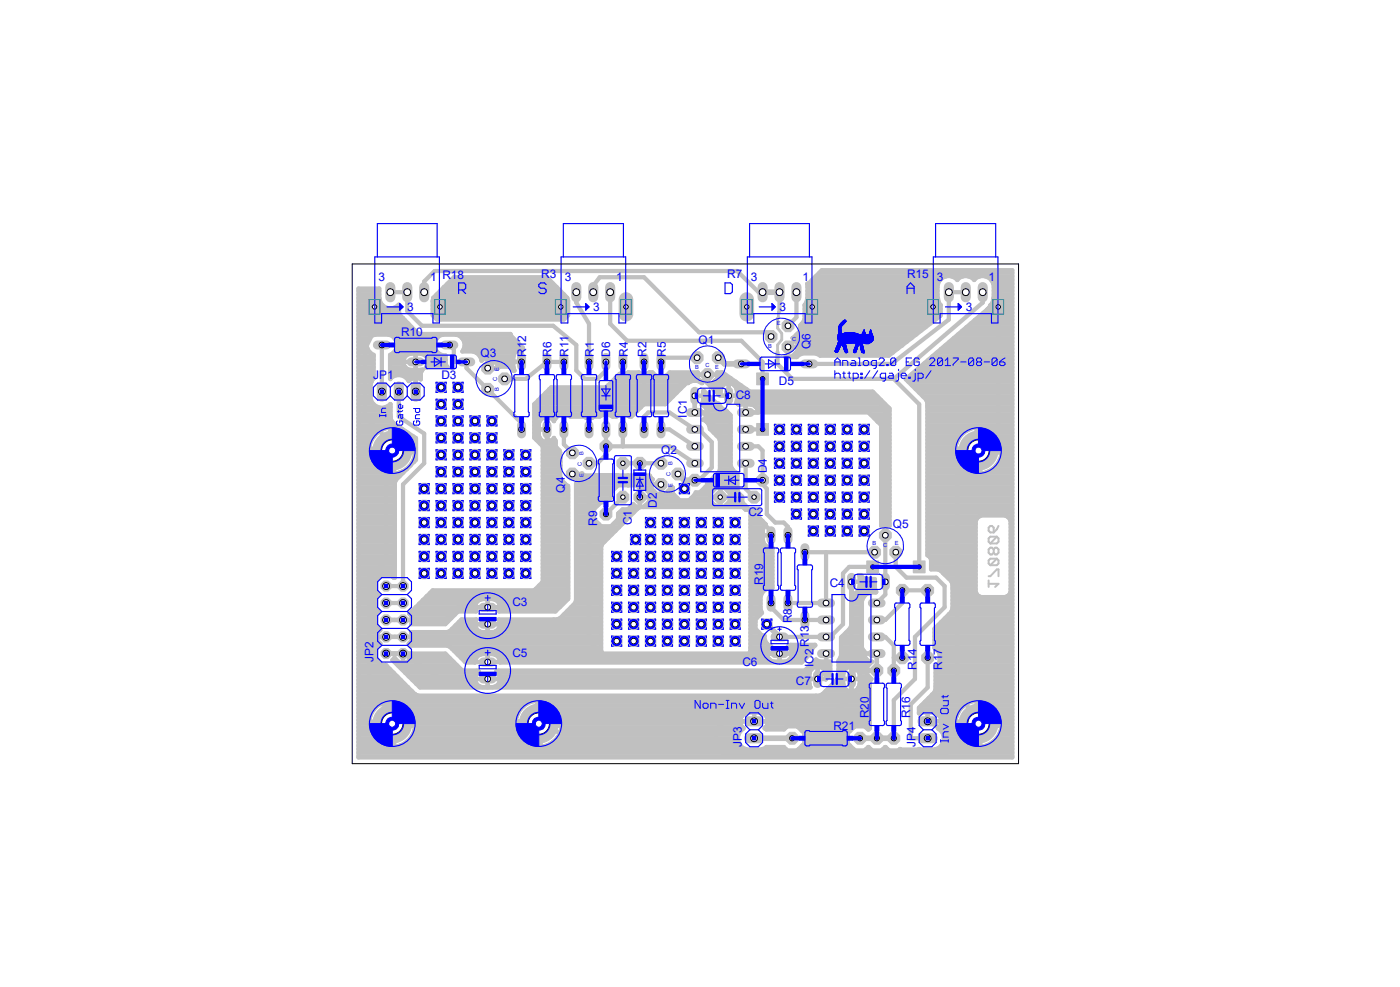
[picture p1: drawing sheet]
<svg xmlns="http://www.w3.org/2000/svg" width="210mm" height="148mm" viewBox="0 0 210 148" stroke-linecap="round" stroke-linejoin="round" font-family="sans-serif">
<defs><g id="words">
<g font-size="1.8" fill="#00f">
<text x="66.4" y="41.8">R18</text>
<text x="81.2" y="41.7">R3</text>
<text x="109.1" y="41.7">R7</text>
<text x="136.1" y="41.7">R15</text>
<text x="56.8" y="42.2">3</text>
<text x="61.1" y="46.7">3</text>
<text x="64.5" y="42.1">1</text>
<text x="84.7" y="42.2">3</text>
<text x="89" y="46.7">3</text>
<text x="92.4" y="42.1">1</text>
<text x="112.6" y="42.2">3</text>
<text x="116.9" y="46.7">3</text>
<text x="120.4" y="42.1">1</text>
<text x="140.5" y="42.2">3</text>
<text x="144.9" y="46.7">3</text>
<text x="148.3" y="42.1">1</text>
<text x="60.2" y="50.4">R10</text>
<text x="72.1" y="53.5">Q3</text>
<text x="78.9" y="53.5" transform="rotate(-90 78.9 53.5)">R12</text>
<text x="82.7" y="53.5" transform="rotate(-90 82.7 53.5)">R6</text>
<text x="85.3" y="53.5" transform="rotate(-90 85.3 53.5)">R11</text>
<text x="89.1" y="53.5" transform="rotate(-90 89.1 53.5)">R1</text>
<text x="91.5" y="53.5" transform="rotate(-90 91.5 53.5)">D6</text>
<text x="94.2" y="53.5" transform="rotate(-90 94.2 53.5)">R4</text>
<text x="97" y="53.5" transform="rotate(-90 97 53.5)">R2</text>
<text x="99.9" y="53.5" transform="rotate(-90 99.9 53.5)">R5</text>
<text x="104.8" y="51.5">Q1</text>
<text x="121.6" y="52.4" transform="rotate(-90 121.6 52.4)">Q6</text>
<text x="56" y="56.9">JP1</text>
<text x="66.2" y="56.8">D3</text>
<text x="110.4" y="59.9">C8</text>
<text x="116.8" y="57.7">D5</text>
<text x="103" y="62.7" transform="rotate(-90 103 62.7)">IC1</text>
<text x="99.2" y="68">Q2</text>
<text x="115" y="71" transform="rotate(-90 115 71)">D4</text>
<text x="84.7" y="73.9" transform="rotate(-90 84.7 73.9)">Q4</text>
<text x="98.5" y="76.1" transform="rotate(-90 98.5 76.1)">D2</text>
<text x="112.3" y="77.3">C2</text>
<text x="89.6" y="78.8" transform="rotate(-90 89.6 78.8)">R9</text>
<text x="94.8" y="78.8" transform="rotate(-90 94.8 78.8)">C1</text>
<text x="133.9" y="79.1">Q5</text>
<text x="114.5" y="87.7" transform="rotate(-90 114.5 87.7)">R19</text>
<text x="124.5" y="88">C4</text>
<text x="76.9" y="90.9">C3</text>
<text x="118.8" y="93.4" transform="rotate(-90 118.8 93.4)">R8</text>
<text x="56" y="99.2" transform="rotate(-90 56 99.2)">JP2</text>
<text x="76.9" y="98.5">C5</text>
<text x="111.4" y="99.9">C6</text>
<text x="121.3" y="96.9" transform="rotate(-90 121.3 96.9)">R13</text>
<text x="122" y="100.1" transform="rotate(-90 122 100.1)">IC2</text>
<text x="137.5" y="100.4" transform="rotate(-90 137.5 100.4)">R14</text>
<text x="141.3" y="100.4" transform="rotate(-90 141.3 100.4)">R17</text>
<text x="119.4" y="102.7">C7</text>
<text x="130.3" y="107.7" transform="rotate(-90 130.3 107.7)">R20</text>
<text x="136.5" y="107.7" transform="rotate(-90 136.5 107.7)">R16</text>
<text x="111.3" y="112" transform="rotate(-90 111.3 112)">JP3</text>
<text x="125" y="109.4">R21</text>
<text x="137.3" y="112" transform="rotate(-90 137.3 112)">JP4</text>
</g>
<g font-size=".8" fill="#00f">
<text x="115.2" y="52.2">B</text>
<text x="116.5" y="48.7">E</text>
<text x="118.8" y="51.1">C</text>
<text x="74.6" y="57.1" transform="rotate(-90 74.6 57.1)">C</text>
<text x="74.8" y="58.7" transform="rotate(-90 74.8 58.7)">B</text>
<text x="74.8" y="55.6" transform="rotate(-90 74.8 55.6)">E</text>
<text x="104.3" y="55.3">B</text>
<text x="105.8" y="55">C</text>
<text x="107.3" y="55.3">E</text>
<text x="87.3" y="69.8" transform="rotate(-90 87.3 69.8)">C</text>
<text x="87.5" y="71.5" transform="rotate(-90 87.5 71.5)">E</text>
<text x="87.5" y="68.2" transform="rotate(-90 87.5 68.2)">B</text>
<text x="100.6" y="71.4" transform="rotate(-90 100.6 71.4)">C</text>
<text x="100.9" y="69.8" transform="rotate(-90 100.9 69.8)">B</text>
<text x="100.9" y="73.1" transform="rotate(-90 100.9 73.1)">E</text>
<text x="130.9" y="81.7">B</text>
<text x="132.5" y="82">C</text>
<text x="134.2" y="81.7">E</text>
</g>
</g></defs>
<g fill="none" stroke="#c0c0c0" stroke-width=".3">
<path d="M148.5 78.9h.3l.3 .2v.7h-.6l-.2-.2v-.5zM149.8 78.9l-.3 .5-.4 .4M148.3 87.5h1.5l-.5 .5M148.3 87v1M148.3 86.4h.2l1-1h.3v1M149.1 82.4l-.3-.3h-.3l-.2 .3v.5l.2 .2h.3l.3-.2M149.1 82.4l.2-.3h.2l.3 .3v.5l-.3 .2h-.2l-.2-.2M149.1 82.4v.5M149.5 80.5h-1l-.2 .2v.5l.2 .3M149.5 83.8h-1l-.2 .2v.5l.2 .3M149.5 80.5l.3 .2v.5l-.3 .3h-1M149.5 83.8l.3 .2v.5l-.3 .3h-1"/>
<path d="M149.5 83.8l-1 1M149.5 80.5l-1 1"/>
</g>
<g fill="none" stroke="#c0c0c0" stroke-width=".63">
<path d="M53.8 50.2h2.5M53.8 60h1.9M53.8 59.4h1.8M53.8 58.9h1.8M53.8 58.3h1.8M53.8 57.8h1.8M53.8 57.2h2M53.8 56.7h2.3M53.8 56.2h2.3M53.8 55.6h2.3M53.8 55.1h2.3M53.8 54.5h2.3"/>
<path d="M53.8 54h2.3M53.8 53.4h2.3M53.8 52.9h1.7M53.8 52.3h1.4M53.8 51.8h1.2M53.8 51.3h1.3M53.8 50.7h1.6M53.8 49.6h8.5M53.8 49.1h8M53.8 48.5h7.5M53.8 48h6.9M53.8 47.4h6.4"/>
<path d="M53.8 46.9h6.1M53.8 46.4h6.1M53.8 45.8h3.6M53.8 45.3h3.2M53.8 44.7h3.1M53.8 44.2h3.1M53.8 43.6h3.1M55.9 50.1h14.7l4.5 4.2h3.2M55.9 50.1l-1.2 2.3v10.1l4.1 4.1v1l-.9 2.5v14l-2.5 2.5v19h2.5l.9 2.9 2.9-.3h16.5l2.6 .3 2.5 .9 .6 .7h23.5M56.2 46l-.3 .2v3.9M57.3 51.7v7M58.3 50.2h8.1"/>
<path d="M58.5 56.7h.2M58.5 56.2h4.6M58.5 55.6h4.8M58.5 55.1h2.3M58.5 54.5h2M58.5 54h2M58.5 53.4h2.3M58.5 43.8h2.6v2.9l2.2 2.2h19.7l3.4 2.8v3.8l1.3 1.3h1.9l1.3-1.3v-1.2M59 52.9h6.7M59.1 50.7h6.5M59.4 52.3h5.9M59.4 51.3h5.9"/>
<path d="M59.5 51.8h5.7M59.7 45.8h.2M59.8 58.1v4.4l3.8 2.5v4.5l-3.1 3.1v15.3h-2.6M59.9 46.9v-1.2a2.04 2.04 0 0 1-2.3 .3l-.4-.5-.3-.6v-1.6h-3.1v70.3h98.1v-73.1h-28.6l-2 2h-.2v2.4l-.4 .8v2.1l-.2 .5-.5 .5v.8M59.9 46.9l.1 .4 .4 .4M60.4 47.7h.1M60.4 47.7l1.9 1.9M60.5 54.3h3.7M60.5 54v.5M60.5 54.5l.4 .7 .5 .3 2-.1-.3 .5v1a1.22 1.22 0 0 0-1.8 .2 1.63 1.63 0 0 0-2.8-.2v-3.7a1.58 1.58 0 0 0 1-1.6 1.58 1.58 0 0 0-1.2-1.4h-2a1.58 1.58 0 0 0-1.3 1.4 1.58 1.58 0 0 0 1.1 1.6v3.6l-.3 .2-.2 .6v2.2a1.71 1.71 0 0 0 1.2 1.3 1.71 1.71 0 0 0 1.7-.5l.1 2.1 .2 .5 3.6 2.5v3.3l-3 3M60.5 54l.3-.5 .4-.4 1.9-.1a1.2 1.2 0 0 1 1.1 1M61 56.7h.9"/>
<path d="M62.3 49.6l.3 .3 .5 .2h13.5l.1 .3 1.7 1.8v.2a1.19 1.19 0 0 0-1.4 1.1v1.5l.2 .6h-.2l-.6-.6h-1.5l-.3 .3v-.7l-.9-.8h-1.1l-.4 .3a1.57 1.57 0 0 0-1.2-1.4h-1.7a1.56 1.56 0 0 0-.9-2.5M62.3 49.6h.1M62.4 50.1v8.6M62.4 58.3h.1M62.4 57.8h.1M62.4 57.2h.1M62.4 56.7h.1M62.4 55.1h.1M62.4 54.5h.1M62.4 54h.1M62.4 53.4h.1M62.8 56.7h.3"/>
<path d="M63.6 43.8v-1.6l1.6-1.6h45.4l3.2 3.2h.6M63.9 55.1h.1M63.9 53.4h2.9M64.2 54v.5M64.2 54.5h2.6M64.2 54h2.6M64.9 46.9h20.3M64.9 46.4h20.3M64.9 45.8h20.3M64.9 45.3h20.3M65 44.7h20.1M65 44.7l3.1-3.1h13.9l3.1 3.1 .1 .4v2.2l-.6 .6h-19.1l-.6-.6z"/>
<path d="M65 47.4h20M65.5 44.2h19.1M66 43.6h18.1M66 46h18.1M66.6 43.1h16.9M67.1 42.5h15.9M67.4 51.7l.7 .7v1.9h2.2M67.7 42h14.7M69.3 50.7h7.7M69.6 52.3h8.8M69.6 51.3h8M69.7 51.8h8.4"/>
<path d="M70 54.3v.9l8.2 8.3v.9M71.4 52.9h5.8M72 53.4h5M72.2 54h.1M73.2 53.8v1.4M73.2 55.1h.1M73.2 54.5h.1M73.2 54h.1M74 54h3M74.5 54.5h2.5M74.6 55.1h.2M74.7 53.9h-.3l-1.2 1.3h1.4"/>
<path d="M76.5 55.1h.5M76.6 50.2h-10.1a1.58 1.58 0 0 0-1.3 1.7 1.58 1.58 0 0 0 1.6 1.4v1.2l.3 .5h-3l-.2 .1 .3-.6M78.2 52.4v1.9M78.2 54h.1M78.2 53.4h.1M78.2 52.9h.1M80.7 60h19.7M81.3 59.4h19.7M81.8 58.9h19.7M82.4 58.3h19.7M84.6 54.3h-2.6l-3.1 2.5h-3.2M86.4 43.8v1.6l2 3.2v5.7"/>
<path d="M88.4 59.4v5M89 43.8v-1l1-1.2h6.6l8.3 8.2h10.1l.7 .7M91.2 57.8h11.4M91.5 43.8v4.8l2.6 2.5h17.1l3.2 3.2v2.5M91.7 57.2h11.8M92.3 56.7h12.4M92.8 56.2h5.4M93 56l-2.1 2.1h-8.2l-2.6 2.5v5.1l1.3 1.2v20.3l-1.3 1.3h-15.2l-3.5 3.5 .4 .4v1.1l-.1 .1h5.1l1.9-1.9h2.7a1.23 1.23 0 0 1 1-1.9h1.5a1.23 1.23 0 0 1 .9 1.9h8.5l1.9-1.9v-16.9h-.1l-1.1-1.1v-4l-.5-.5-.1-.4v-.8l-.2-.1M93 56v.1M93.4 55.8h.1M93.5 54.3l-.1 5.1M94.2 55.8l-.6 .3-.6-.1"/>
<path d="M94.2 55.8h1.6a1.17 1.17 0 0 0 1.6 0M94.2 55.8l.1 .1M96.6 54.3v5.1M96.6 55.8h.1M97.4 55.8h.5a1.58 1.58 0 0 0 2.6 0h4.2v1l.7 .6-.8-.3M97.4 55.8l.1 .1M100.2 56.2h8.6M103.9 57.1l-.6 .2v.1h-.3l-3.2 3.2h-3.2l-1.9 1.9h-.3a1.68 1.68 0 0 0-1.9 0h-.6a1.68 1.68 0 0 0-2 0h-.9l-.1 .2-.4-.2-.6 .2-.2-.2h-2.1a1.59 1.59 0 0 0-2.5 .7l-.4-.5M104.2 60h.1M104.2 59.4h.1M104.6 53.6h-5.5v.7M104.9 57.2h.3"/>
<path d="M105.5 59.4h-1.3v2.5h1.9v.2M105.5 60h1.5M105.5 59.4h.9M105.5 58.9h.4M106.1 57.4l-.3-.3h-3.1l-2.3 2.3h-16.5l-1.9 .6v6.3M106.1 57.4l1.9 2h22.9l1.9 1.9v27.9l-1.3 1.2M106.1 57.2h.1M106.1 56.7h.1M106.1 57.4h.1M106.2 56.2l-.1 1.2M106.5 57.8h2M107.1 58.3h1"/>
<path d="M107.1 57.3l1 1.3M107.1 57.2h3.3M107.3 57.1l1 .8v.1M107.6 56.7h2M107.6 58.9h.5M108.1 58.6v.8M108.3 58a1.21 1.21 0 0 1 1.3-.5 1.21 1.21 0 0 1 .9 1.1l-.1 1.8 .2 .1M108.3 58l-.2 .6M108.4 55.9l4.1 2.8h18.4l2.5 2.6v17.6h-1.2v-15.1l-1.9-2h-18.5M108.4 55.9l-.8-.1v1l-.9 .8h-.4M108.4 55.9h.1M109.3 58.9h.1"/>
<path d="M109.3 58.3h.1M109.3 57.8h.1M109.3 57.4v2M110.2 57.8h1M110.5 58.3h1.5M110.5 60h21.7M110.5 59.4h21.1M110.5 58.9h20.6M111.8 59.4v2.5M116.6 52.8v1.8l2.2 2.2h15.3M116.9 43.8v2.9M118.2 52v1.5"/>
<path d="M118.2 52h1.4M118.2 53.4h.1M118.2 52.9h.1M118.2 52.3h.1M118.2 52l6-6h15.8v-4l1.7-1.1h7l1 1.8v21.9M118.8 53.4h.8M118.9 50.7h17.8M119.4 52.9h14.5M119.5 50.2h18M119.5 51.3h16.5M119.5 43.8v3.8l-1.3 1.3M119.6 52.3h15"/>
<path d="M119.6 51.8h15.7M120 49.6l-1.1 1.1 .7 .7v1.2l-.8 .9h-1v.1h1.7l.3-.3 .6-.3h1.9l.7 .3h10.3l7.8-6v-1.6l-.2-.2-.3-.6v-2.2a1.69 1.69 0 0 1 1.3-1.3 1.69 1.69 0 0 1 1.7 .6 1.6 1.6 0 0 1 2.5 0 1.66 1.66 0 0 1 1.7-.6 1.66 1.66 0 0 1 1.3 1.3v2.2l-.7 1.2-12.6 10.8 3.1 3 .2 .5v22.9l.4 .3 .2 .3v1.5h.9l.5 .2 1.6 1.6 .2 .4v3.7l-.2 .4-2.5 2.6v2.9l.7 .7v1.5l-.6 .6v3.3l-.1 .5-2.4 2.3v.9l.5-.2h1.7a1.3 1.3 0 0 1 1.2 1 1.3 1.3 0 0 1-.5 1.4 1.7 1.7 0 0 1 .9 1.8 1.7 1.7 0 0 1-1.3 1.4h-2.2l-.2-.1M120 49.6h18.1M120 49.1h18.9M120.3 48.5h19.2M120.6 48h19.7M120.7 47.4h20.2M120.7 46.9h20.4M120.7 46.4h20.4M120.7 45.8h20.4M121 45.3h19.8M121.1 44.7h19.5"/>
<path d="M121.1 44.2h19.5M121.1 43.6h19.5M121.1 43.1h19.5M121.2 42.5h19.5M121.8 42h19.3M121.8 46h.8v1.6M122.3 41.4h19.6M122.9 40.9h29M134.1 56.8l3.8 3.8v24.4M136.1 56.7h15.8M136.2 57.2h15.7M136.7 56.2h15.2"/>
<path d="M136.8 57.8h15.1M137.3 58.3h14.6M137.3 55.6h14.6M137.9 58.9h14M138 55.1h13.9M138.4 59.4h13.5M138.6 54.5h13.3M138.9 60h13M139.2 54h12.7M139.9 53.4h12M140.5 52.9h11.4M141.1 52.3h10.8"/>
<path d="M141.8 51.8h10.1M142.4 51.3h9.5M142.8 41.4h1.6M143 50.7h8.9M143.7 50.2h8.2M144.3 49.6h7.6M144.9 43.8h-2.6v4.1l-8.6 6.7h-12.3M145 49.1h6.9M145.3 41.4h1.7M145.6 48.5h6.3M146.2 48h5.7M146.9 47.4h5"/>
<path d="M147.4 43.8v1.6l-13.3 11.4M147.5 46.9h4.4M147.8 41.4h4.1M148.2 46.4h3.7M148.5 45.8h3.4M148.7 42h3.2M148.9 45.3h3M149 42.5h2.9M149.1 44.7h2.8M149.1 44.2h2.8M149.1 43.6h2.8M149.1 43.1h2.8"/>
<path d="M53.8 72.5h5.4M53.8 60.5h2.2M53.8 79.6h5.4M53.8 79.1h5.4M53.8 78.5h5.4M53.8 78h5.4M53.8 77.4h5.4M53.8 76.9h5.4M53.8 76.3h5.4M53.8 75.8h5.4M53.8 75.2h5.4M53.8 74.7h5.4"/>
<path d="M53.8 74.2h5.4M53.8 73.6h5.4M53.8 73.1h5.4M53.8 72h5.6M53.8 71.4h6.1M53.8 70.9h4M53.8 70.4h2.9M53.8 69.8h2.4M53.8 69.3h2M53.8 68.7h1.7M53.8 68.2h1.6M53.8 67.6h4.7"/>
<path d="M53.8 67.1h1.6M53.8 66.5h1.7M53.8 66h2M53.8 65.4h2.3M53.8 64.9h2.8M53.8 64.3h3.7M53.8 63.8h5.8M53.8 63.2h5M53.8 62.7h4.8M53.8 62.1h4.8M53.8 61.6h4.8M53.8 61.1h3"/>
<path d="M55.4 67.1v.2h6.9v-.2M55.4 67.1a3.5 3.5 0 0 1 3.1-3v6.9a3.4 3.4 0 0 1-3.1-3.1h6.9a3.4 3.4 0 0 1-1.4 2.5M57.8 61.1h.8M58.5 70.9h.6M58.5 70.4h.6M58.5 69.8h.6M58.5 69.3h.6M58.5 68.7h.6M58.5 68.2h.6M58.5 67.1h.6M58.5 66.5h.6M58.5 66h.6"/>
<path d="M58.5 65.4h.6M58.5 64.9h.6M58.5 64.3h.6M59.1 67.6h3.3M59.4 72l-.2 .4v14.3h-.1l-.5-.5h-1.4l-1 1v1.4l.6 .6-.6 .5v1.4l.6 .6-.6 .5v1.4l.9 .9-.5 .5v1l.5 .5M59.9 70.9h.6M60.1 64.3h.3M60.9 70.4h.1M61 64.9h.2M61.5 69.8h.1M61.6 65.4h.4M61.9 69.3h.2"/>
<path d="M61.9 66h.5M62.1 68.7h.3M62.1 66.5h.3M62.3 67.1a3.5 3.5 0 0 0-3.2-3v6.9h.6l1.2-.6M62.3 68.2h.1M62.3 67.1h.1M80.1 65.4h.8M80.1 64.9h.7M80.1 64.3h.7M80.1 63.8h.7M80.1 63.2h.8M80.1 62.7h1.3"/>
<path d="M80.1 62.1h15M80.1 61.6h15.5M80.1 61.1h16M80.2 60.5h19.7M80.4 66h.8M80.8 64.4h1.3M81 66.5h2.4M81.4 72.5h3.4M81.4 79.6h3.8M81.4 79.1h3.8M81.4 78.5h3.8M81.4 78h3.8"/>
<path d="M81.4 77.4h3.8M81.4 76.9h3.8M81.4 76.3h3.8M81.4 75.8h3.8M81.4 75.2h3.8M81.4 74.7h3.8M81.4 74.2h3.8M81.4 73.6h3.8M81.4 73.1h3.8M81.4 72h2.8M81.4 71.4h2.6M81.4 70.9h2.6"/>
<path d="M81.4 70.4h2.6M81.4 69.8h2.7M81.4 69.3h2.7M81.4 68.7h2.7M81.4 68.2h2.6M81.4 67.6h2.4M81.4 67.1h2M82 66h.1M82 65.4h.1M82 64.9h.1M82 64.3h.1M82 63.8h.1"/>
<path d="M82 63.2h.1M82 62.7h.1M82 65.7l1.9 1.9v4.4l1.3 1.3M82.7 62.7h.7M82.7 62.7a1.26 1.26 0 0 0-1.9 .8v1.9a1.24 1.24 0 0 0 1.1 .9 1.24 1.24 0 0 0 1.2-.6l.1 .3M82.8 66h.4M84.6 64.4v2.2l1.3 1.3M86.4 79.6h5.9M86.4 79.1h6.4M86.4 78.5h3.4M86.4 78h2.8M86.4 77.4h2.7"/>
<path d="M86.4 76.9h2.7M86.4 76.3h2.7M86.4 75.8h3.3M86.4 75.2h4.6M86.4 74.7h5.2M86.4 74.2h5.3M86.4 73.6h5.4M86.4 73.1h6M87 72h10.8M87.3 71.1h-.9M87.3 71.4h10.2M88.4 62.7h.1"/>
<path d="M88.4 63.1v.1M89.1 76.3l1.1-1h.8l.7-.7v-.8l1-1h2.8l.4 .1 .2 .2h.5l.9 .9v1.1l-.9 .9h-1.2l-.4-.4-.8 .8h-.8l-.7 .6v.9l-1 1h-1.5l-1.1-1zM90.9 66.9h9.5l3.8 2.6M90.9 64.4v3.8l-1.3 1.3h-1.2M92 78.5h1.4M92.6 78h1.3M92.7 77.4h1.8M92.8 76.9h2.2M93.4 64.4v2.5M93.4 69.5h5.7M93.4 74.5l-2.5 2.6M94.2 72.8h.1"/>
<path d="M94.2 71.3h.1M94.2 76.3h1.4M94.7 75.8h.5M95.3 71.3h.1M96 76v-2.7l-1.3-1.3h-7.9l-.9-.9 2.5 2.5v22.5l1.9 1.9h28.5M96 74.5h3.1M96 75.8h.1M96 75.2h.1M96 74.7h.1M96.1 73.1h1.6M96.6 64.4v-1.9l.6-.7h3.2l3.8 2.6h.7l1.9 1.9v3.8l-1.9 1.9h-.7M96.7 71.3h.1"/>
<path d="M96.8 75.8h10.4M97.1 73.6h1M97.3 75.2h9.4M97.5 74.7h4.1M97.5 74.2h3.6M97.7 72.5h-11.3v17.5l-.2 .5-2.2 2.2M97.7 72.6h1.5M99.1 64.4h1.3l3.8 2.5M99.1 72.6v3.2h8.9M99.1 73.6h.1M99.1 73.1h.1M100.2 73.6h.7"/>
<path d="M100.6 73.1h.2M103.7 74.7h2.9M104.2 74.2h2.4M104.2 60.5h.1M104.2 61.6h.1M104.2 61.1h.1M105.2 73.6h1.7M105.3 60.5h2.4M105.5 61.8l2.5 3.2v11M105.8 73.1h4.8M105.8 62.7h3.8M105.8 61.1l.3 .5"/>
<path d="M105.8 61.1l-.6-.4 .3-.6v-1.5h.1l1.8 1.8 .4 .1a2 2 0 0 0 1 1l.8 .8v7.5M105.8 61.1h2.4M106 63.2h3.6M106.1 61.6v.2h-1.9M106.1 72.5h4.5M106.1 62.1l-.3 .6-.3 .2a1.42 1.42 0 0 1 1 1.4l1.3 1.3 .2 .5v4.3M106.1 62.1h3.4M106.1 61.6h2.9M106.3 63.8h3.3M106.5 64.3h3.1M106.6 74.5h3.3l1.9 2h.7l3.2 3.1M106.6 72h4"/>
<path d="M107.1 64.9h2.5M107.2 71.4h3.4M107.6 65.4h2M107.7 70.9h2.7M108 66h1.6M108 70.4l-.2 .4-1.8 1.8v.2l-1 1h-.6v.2l-1 1h-1.5l-1-1v-.9l-.3-.1v.2l-.9 .9h-1.1l-.9-.9v-1.1l.2-.2-.3-.3-.1-.3-8.3-.1-.1 .1h-1.5l-.3-.3v.7l-.9 .8M108 70.4h1.9M108 69.8h1.6M108 69.3h1.6M108 68.7h1.6M108 68.2h1.6M108 67.6h1.6"/>
<path d="M108 67.1h1.6M108 66.5h1.6M108 75.8h.1M108 75.2h.1M108 74.7h.1M108 74.2h.1M108 73.6h.1M108.8 75.8h3M109 61.6v.1M109.1 73.6h1.6M109.4 75.2h1.9M109.5 74.7h1.8"/>
<path d="M109.5 74.2h1.5M109.6 69.8l.3 .6M109.9 70.4l.4 .4 .3 .2v2.5l.2 .5 .5 .5v.8l1.1 1.1h1.4v.9l.2 .5 .9 .9-.3 .3-.2 .5 .1 1.7a1.24 1.24 0 0 0 1.4 .9v6.1a1.59 1.59 0 0 0-1.8 1.3v1.9l.2 .5-1 1v1.4l1 1h.4a1.47 1.47 0 0 0 1 1.6 1.21 1.21 0 0 0-.5 1.8M110.6 60.5h22.1M110.6 60.5l.2 .2h2l.7 .4 .2 .5M111.8 66.9h2l.6 .7v5l.6 .7v3.8l1.3 1.3h1.3l.6 .6v1.3M111.8 64.4h2.6M111.8 69.5v3.8l1.3 1.2M111.8 61.6h.1M111.8 61.1h.1M112.3 76.3h.1M112.6 79.6h1.8"/>
<path d="M112.6 79.1h2M112.6 78.5h2.1M112.6 78h1.6M112.6 77.4h1.2M112.6 76.9h1.2M113.4 61.1h19.9M113.7 61.6h19.7M113.7 61.6v.2M114.3 78.1h.1M115.7 79.5v2.6M130.6 62.1h2.8M131.1 62.7h2.3"/>
<path d="M131.6 63.2h1.8M132.2 72.5h1.2M132.2 78.5h1.2M132.2 78h1.2M132.2 77.4h1.2M132.2 76.9h1.2M132.2 76.3h1.2M132.2 75.8h1.2M132.2 75.2h1.2M132.2 74.7h1.2M132.2 74.2h1.2M132.2 73.6h1.2"/>
<path d="M132.2 73.1h1.2M132.2 72h1.2M132.2 71.4h1.2M132.2 70.9h1.2M132.2 70.4h1.2M132.2 69.8h1.2M132.2 69.3h1.2M132.2 68.7h1.2M132.2 68.2h1.2M132.2 67.6h1.2M132.2 67.1h1.2M132.2 66.5h1.2"/>
<path d="M132.2 66h1.2M132.2 65.4h1.2M132.2 64.9h1.2M132.2 64.3h1.2M132.2 63.8h1.2M132.8 79.6h.1M132.8 79.1h.1M139.1 72.5h12.8M139.1 60.5h12.8M139.1 79.6h7.2M139.1 79.1h7.2M139.1 78.5h7.2"/>
<path d="M139.1 78h7.3M139.1 77.4h7.8M139.1 76.9h12.8M139.1 76.3h12.8M139.1 75.8h12.8M139.1 75.2h12.8M139.1 74.7h12.8M139.1 74.2h12.8M139.1 73.6h12.8M139.1 73.1h12.8M139.1 72h12.8M139.1 71.4h12.8"/>
<path d="M139.1 70.9h6.6M139.1 70.4h5.6M139.1 69.8h5M139.1 69.3h4.6M139.1 68.7h4.4M139.1 68.2h4.2M139.1 67.6h7.4M139.1 67.1h4.2M139.1 66.5h4.4M139.1 66h4.6M139.1 65.4h4.9M139.1 64.9h5.5"/>
<path d="M139.1 64.3h6.4M139.1 63.8h12.8M139.1 63.2h12.8M139.1 62.7h12.8M139.1 62.1h12.8M139.1 61.6h12.8M139.1 61.1h12.8M143.3 67.1a3.5 3.5 0 0 1 3.2-3v6.9a3.5 3.5 0 0 1-3.2-3.1h6.9a3.5 3.5 0 0 1-3.1 3.1v-6.9a3.5 3.5 0 0 1 3.1 3M143.3 67.1v.2h6.9v-.2M143.6 70.7v33.7l3.2 3.2v1.2M146.5 70.9h.6M146.5 70.4h.6"/>
<path d="M146.5 69.8h.6M146.5 69.3h.6M146.5 68.7h.6M146.5 68.2h.6M146.5 67.1h.6M146.5 66.5h.6M146.5 66h.6M146.5 65.4h.6M146.5 64.9h.6M146.5 64.3h.6M146.5 77.8l.3-.3 .4-.2h3.6l.3 .2 .3 .3 .2 .3v10.6l-.2 .4-.3 .3-.3 .1h-3.6l-.4-.1-.3-.3-.2-.4v-10.6zM147.1 67.6h4.8"/>
<path d="M147.8 70.9h4.1M148.1 64.3h3.8M148.9 70.4h3M149 64.9h2.9M149.4 69.8h2.5M149.5 65.4h2.4M149.8 69.3h2.1M149.9 66h2M150.1 68.7h1.8M150.1 66.5h1.8M150.2 68.2h1.7M150.2 67.1h1.7"/>
<path d="M151 77.4h.9M151.5 78h.4M151.6 79.6h.3M151.6 79.1h.3M151.6 78.5h.3M53.8 99.2h3M53.8 87.2h2.4M53.8 99.8h4.2M53.8 98.7h2.4M53.8 98.2h2.4M53.8 97.6h2.4M53.8 97.1h2.7"/>
<path d="M53.8 96.5h3.3M53.8 96h2.8M53.8 95.4h2.8M53.8 94.9h2.8M53.8 94.3h3.1M53.8 93.8h2.6M53.8 93.3h2.4M53.8 92.7h2.4M53.8 92.2h2.5M53.8 91.6h2.9M53.8 91.1h2.4M53.8 90.5h2.4"/>
<path d="M53.8 90h2.4M53.8 89.4h2.7M53.8 88.9h2.8M53.8 88.3h2.4M53.8 87.8h2.4M53.8 86.7h2.9M53.8 86.1h5.4M53.8 85.6h5.4M53.8 85h5.4M53.8 84.5h5.4M53.8 84h5.4M53.8 83.4h5.4"/>
<path d="M53.8 82.9h5.4M53.8 82.3h5.4M53.8 81.8h5.4M53.8 81.2h5.4M53.8 80.7h5.4M53.8 80.1h5.4M55.4 95.5h33M57.1 96.5l-.9 .8v1.4l1 1h.7l4 4.1 .4 .3 .4 .2h60.2l.4-.2 2.3-2.2 .2-.5M57.9 90.4h2.6M57.9 95.5h.1M57.9 98h8.9l2.5 2.5h2.2l.4 .3a1.22 1.22 0 0 0-.6 1.3 1.22 1.22 0 0 0 1.1 .9M59.1 98.7h.2"/>
<path d="M59.1 99.2h.7M59.7 99.8h8.9M60.5 93h.1M60.5 95.5h.1M60.5 99.4v-1.4l5.7 3.8h57.7M60.5 99.2h.1M60.5 98.7h.1M60.5 98.2h.1M61.1 99.2h6.9M61.3 96.5l.3 .3h5.5l.4 .2 2.4 2.4h1.3l.2-.8 .3-.3 .5-.2h1.9l.5 .2 .2 .3 .2 .8h45.2l1.5-1.5 .2-.8 .4-.3v-.1h-3.7l-.4 .2a1.21 1.21 0 0 1 .4 1.8M61.3 96.5h28.9M61.5 92.2h6.7"/>
<path d="M61.6 98.7h5.9M61.7 94.9h28.5M61.8 98v.6l-.8 .8h-1.1l-.7-.8-.4 .4 4.2 4.1h58.6l-.2-.5 .1-1.7M61.8 98.2h5.1M61.8 96h28.4M61.8 95.4h28.4M61.8 93.3h5.3M61.8 92.7h5.9M61.8 91.6h9.6M62.3 91.1h21.6M62.9 90.5h8.5M63.4 90h8.5"/>
<path d="M64 89.4h21.2M64.5 88.9h20.7M67.6 97.1h22.6M67.8 94.3h3.7M68.1 97.6h22.1M68.3 93.8h3M68.7 98.2h3.4M68.7 91.1l-1.9 1.9h-8.9M68.8 93.3h2.5M69.2 98.7h2.2M69.7 99.2h1.5M71.2 99.3h3.8"/>
<path d="M71.2 93.6h3.8M73.2 89.8v1.3M73.2 93.6v5.7M73.2 99.2h.1M73.2 98.7h.1M73.2 98.2h.1M73.2 94.3h.1M73.2 93.8h.1M73.2 90.5h.1M73.2 90h.1M74.3 98.2h16.2M74.4 90h10.6"/>
<path d="M74.8 94.3h15.4M74.8 98.7h40.4M74.9 91.6h8.5M74.9 90.5h9.6M75 93.3h15.2M75 99.2h45.3M75 93.8h15.2M80.3 88.3h4.9M80.9 87.8h4.3M81.4 87.2h3.8M81.4 86.7h3.8M81.4 86.1h3.8"/>
<path d="M81.4 85.6h3.8M81.4 85h3.8M81.4 84.5h3.8M81.4 84h3.8M81.4 83.4h3.8M81.4 82.9h3.8M81.4 82.3h3.8M81.4 81.8h3.8M81.4 81.2h3.8M81.4 80.7h3.8M81.4 80.1h3.8M84 92.7l-.5 .2h-8.7a1.27 1.27 0 0 1-.7 1.9h-1.9a1.23 1.23 0 0 1-.7-1.9h-2.3l-1.7 1.7-.4 .2h-5.5l.2 .2v1l-.5 .5"/>
<path d="M84 92.7h6.2M84.5 92.2h5.7M85.1 91.6h5.1M85.6 91.1h4.6M86.2 90.5h4M86.4 87.2h3.8M86.4 90h3.8M86.4 89.4h3.8M86.4 88.9h3.8M86.4 88.3h3.8M86.4 87.8h3.8M86.4 86.7h3.8"/>
<path d="M86.4 86.1h3.8M86.4 85.6h3.8M86.4 85h3.8M86.4 84.5h3.8M86.4 84h3.8M86.4 83.4h3.8M86.4 82.9h3.8M86.4 82.3h3.8M86.4 81.8h3.9M86.4 81.2h4.3M86.4 80.7h4.8M86.4 80.1h5.4"/>
<path d="M90.3 81.6l5.4-5.4 .4-.2h15.7l.3 .2 .5 .7v20.7l-.2 .4-.3 .3-.3 .1h-20.8l-.4-.1-.3-.3-.1-.4v-15.6zM112.2 98.2h2.9M112.6 87.2h3.3M112.6 97.6h2.5M112.6 97.1h2.9M112.6 96.5h2.5M112.6 96h2.2M112.6 95.4h2.1M112.6 94.9h1.3M112.6 94.3h.8M112.6 93.8h.7M112.6 93.3h.7"/>
<path d="M112.6 92.7h.9M112.6 92.2h1.4M112.6 91.6h1.6M112.6 91.1h1.5M112.6 90.5h1.5M112.6 90h1.5M112.6 89.4h1.5M112.6 88.9h1.7M112.6 88.3h2.4M112.6 87.8h3.3M112.6 86.7h3.3M112.6 86.1h3.3"/>
<path d="M112.6 85.6h3.3M112.6 85h3.3M112.6 84.5h3.3M112.6 84h3.3M112.6 83.4h3.3M112.6 82.9h3.3M112.6 82.3h3.3M112.6 81.8h2.2M112.6 81.2h1.9M112.6 80.7h1.8M112.6 80.1h1.8M114.4 80.3h1.3"/>
<path d="M115.2 98.7l.4 .4 .4 .1M115.7 90.4v.7l1.9 1.9h6.3M115.7 81.8h.1M115.7 81.2h.1M115.7 80.7h.1M115.7 80.1h.1M116.9 95.5h7M116.9 98v1.2M116.9 98.7h.1M116.9 98.2h.1M118.3 97.1h3.7M118.6 98.7l-.4 .4-.3 .1"/>
<path d="M118.6 98.7h2.3M118.7 97.6h3M118.8 98.2h2.6M120.7 82.8h10.5M121.5 99.8h3M122 99.2h2.5v2l-.6 .7-.1-1M122.6 99.9v2M123 99.2l-.6-.3-1.7 1.6h-45.9l-.4 .3a1.22 1.22 0 0 1 .6 1.3 1.22 1.22 0 0 1-1.1 .9M123.9 82.8v7.6h-5.7M123.9 98.7h.1M123.9 98.2h.1M124 98l-.1 2.5-1.3 1.3"/>
<path d="M125.8 99.2h5l-.7 .7v1.3l.6 .6-.2 .4v7M125.8 99.8h4.5M126 98.7h3.8M126.2 98.2h3.5M126.2 97.6h3.4M126.2 97.1h3.1M126.2 96.5h3.1M126.2 96h3.1M126.3 95.4h3M126.9 94.9h2.4M127.4 94.3h1.9M127.7 93.8h1.6"/>
<path d="M127.7 93.3h1.6M127.7 92.7h1.6M127.7 92.2h1.6M127.7 91.6h1.6M127.7 91.1h1.6M127.7 90.5h1.6M127.7 90h1.6M127.7 89.4h1.9M127.7 88.9h.1M127.7 88.3h.1M127.7 87.8h.1M128.4 88.9h2"/>
<path d="M128.9 88.3v-.3v-1.8h.3l.3 .5 .3 .1h1.4v1.4l.2 .6v.1a1.63 1.63 0 0 0-2.1 1.2v7l.4 .6-.1 .4 .2 .6M128.9 88.3a1.22 1.22 0 0 1-1.2 .8v4.7l-.2 .5-1.3 1.3v2.7l-.4 .8v2.3M128.9 88.3h2.4M128.9 87.8h2.3M128.9 86.7h.6M129.6 98h2M129.8 98.7l.8 .5M130.9 85h-3.5l-.9 1v7.6l-2 1.9M131.2 87.2h-3.5v17.2l-3.8 3.8h-15.2l-1.3 1.2v2.6l1.3 1.2h33M131.5 95.5h1.3l1.3 1.3v3.7M131.5 98v2.6M131.5 99.2h.1"/>
<path d="M131.5 99.8h.1M131.5 98.7h.1M131.5 98.2h.1M132.8 80.3h.1M132.8 80.1h.1M134.1 98.6h1.2M134.4 82.8v2.2l1.6 1.6h4.4l1.3 1.3v3.2l-4.5 4.4v6.3l-3.1 3.2v5.7M139.1 82.9h7.2M139.1 82.3h7.2M139.1 81.8h7.2M139.1 81.2h7.2M139.1 80.7h7.2"/>
<path d="M139.1 80.1h7.2M139.2 98.6v4.5l-2.6 2.5v5.1h2.6M139.2 88.5h-3.9v1.9l-2.5 2.6h-1.3M139.4 83.4h6.9M139.7 85h6.6M139.7 84.5h6.6M139.7 84h6.6M140.2 97.1h11.7M140.2 96.5h11.7M140.2 96h11.7M140.2 95.4h11.7M140.2 94.9h11.7"/>
<path d="M140.2 94.3h11.7M140.5 99.8h11.4M140.6 97.6h11.3M140.7 93.8h11.2M140.9 99.2h11M140.9 98.7h11M140.9 98.2h11M141.1 85.6h5.2M141.2 93.3h10.7M141.7 86.1h4.6M141.7 92.7h10.2M142.2 86.7h4.1"/>
<path d="M142.3 92.2h9.6M142.8 87.2h3.5M142.8 91.6h9.1M142.9 91.1h9M142.9 90.5h9M142.9 90h9M142.9 89.4h4M142.9 88.9h3.5M142.9 88.3h3.4M142.9 87.8h3.4M151 89.4h.9M151.5 88.9h.4"/>
<path d="M151.6 87.2h.3M151.6 88.3h.3M151.6 87.8h.3M151.6 86.7h.3M151.6 86.1h.3M151.6 85.6h.3M151.6 85h.3M151.6 84.5h.3M151.6 84h.3M151.6 83.4h.3M151.6 82.9h.3M151.6 82.3h.3"/>
<path d="M151.6 81.8h.3M151.6 81.2h.3M151.6 80.7h.3M151.6 80.1h.3M53.8 113.4h98.1M53.8 112.9h98.1M53.8 112.3h58.1M53.8 111.8h3.8M53.8 111.3h2.9M53.8 110.7h2.3M53.8 110.2h2M53.8 109.6h1.7"/>
<path d="M53.8 109.1h1.6M53.8 108.5h4.7M53.8 107.9h1.6M53.8 107.4h1.7M53.8 106.9h2M53.8 106.3h2.3M53.8 105.8h2.9M53.8 105.2h3.9M53.8 104.7h76.7M53.8 104.1h8.6M53.8 103.6h8M53.8 103h7.4"/>
<path d="M53.8 102.5h6.9M53.8 102h6.4M53.8 101.4h5.8M53.8 100.9h5.3M53.8 100.3h4.7M55.4 109.1v-.3h6.9v.3M57.7 105.2a3.5 3.5 0 0 0-2.3 3h6.9a3.3 3.3 0 0 0-2.3-3M57.7 105.2l.8-.1v6.9a3.5 3.5 0 0 1-3.1-2.9M58.5 111.8h.6M58.5 111.3h.6M58.5 110.7h.6M58.5 110.2h.6"/>
<path d="M58.5 109.6h.6M58.5 109.1h.6M58.5 107.9h.6M58.5 107.4h.6M58.5 106.9h.6M58.5 106.3h.6M58.5 105.8h.6M58.5 105.2h.6M59.1 108.5h21.4M60 105.2l-.9-.1v6.9a3.5 3.5 0 0 0 3.2-2.9M60 105.2h19.6M60 111.8h19.6"/>
<path d="M60.2 100.3h8.9M60.8 100.9h10.9M61 105.8h17.7M61 111.3h17.7M61.3 101.4h10M61.5 106.3h16.6M61.6 110.7h16.5M61.9 102h9.3M61.9 110.2h15.8M61.9 106.9h15.9M62.1 109.6h15.4M62.1 107.4h15.4"/>
<path d="M62.3 109.1h15.1M62.3 107.9h15.1M62.4 102.5h9.1M63 103h58.6M73.2 101.8v1.2M73.2 102.5h.1M73.2 102h.1M74.6 100.9h46.9M74.8 102.5h46.6M74.9 101.4h46.5M75 102h46.4M77.4 109.1l-.1-.3h7l-.1 .3"/>
<path d="M77.4 109.1a3.5 3.5 0 0 0 2.2 2.7M79.6 105.2a3.5 3.5 0 0 0-2.3 3h7a3.4 3.4 0 0 0-2.3-3M79.6 105.2l.9-.1v6.9l-.9-.2M80.5 111.8h.6M80.5 111.3h.6M80.5 110.7h.6M80.5 110.2h.6M80.5 109.6h.6M80.5 109.1h.6M80.5 107.9h.6M80.5 107.4h.6M80.5 106.9h.6"/>
<path d="M80.5 106.3h.6M80.5 105.8h.6M80.5 105.2h.6M81.1 108.5h30M82 105.2l-.9-.1v6.9l.9-.2M82 111.8h29.1M82 105.2h48.5M83 111.3h27.7M83 105.8h47.5M83.5 110.7h27.2M83.5 106.3h47M83.9 106.9h28.2"/>
<path d="M83.9 110.2h26.9M84.1 109.6h27M84.1 107.4h27.2M84.2 109.1a3.5 3.5 0 0 1-2.2 2.7M84.2 109.1h27.2M84.2 107.9h26.8M111.3 107.3l.5-.4 .5-.1h1.7a1.32 1.32 0 0 1 1.2 1 1.32 1.32 0 0 1-.5 1.4l.2 .2h2.7l.5-.5h1.5l1.1 1v1.6l-1.1 1h-1.5l-.5-.5h-2.7l-.7 .4h-2.2a1.72 1.72 0 0 1-1.3-1.4 1.72 1.72 0 0 1 .9-1.8 1.34 1.34 0 0 1-.3-1.9zM113.1 106.8v1.4M113.1 107.9h.1M113.1 107.4h.1M113.1 106.9h.1M114.2 106.9h16.3"/>
<path d="M114.3 112.3h3.6M114.9 109.1h3M115 107.4h15.5M115.1 108.5h15.4M115.2 107.9h15.3M119.7 109.1h8.4M119.8 112.3h8.3M120.3 109.6h7.3M120.3 111.8h7.2M120.7 111.3h6.5M120.7 110.7h6.5M120.7 110.2h6.5"/>
<path d="M120.9 100.3h.9M121.5 100.9a1.22 1.22 0 0 1 1.1-1 1.22 1.22 0 0 1 1.2 1M122.6 101.4h.1M122.6 100.9h.1M122.6 100.3h.1M123.3 104.1h7.2M123.5 100.3h1M123.8 100.9h.7M123.9 103.6h3.3M123.9 101.4h.4M124.4 103h2.2M124.9 102.5h1.6"/>
<path d="M125.5 102h1M125.8 101.4h.7M125.8 100.9h.7M125.8 100.3h1M126.5 101.8h2.4M126.5 100.9v1.7a1.23 1.23 0 0 0 1.2 1.1 1.23 1.23 0 0 0 1.2-1.1v-1.7M126.5 100.9a1.22 1.22 0 0 1 1.2-1 1.22 1.22 0 0 1 1.2 1M127.7 100.5h3.9M127.7 103.6h.1M127.7 103h.1M127.7 102.5h.1M127.7 102h.1"/>
<path d="M127.7 101.4h.1M127.7 100.9h.1M127.7 100.3h.1M128.2 103.6h2.3M128.6 100.3h1.5M128.8 103h1.7M128.9 100.9h1.2M128.9 102.5h1.6M128.9 102h1.7M128.9 101.4h1.4M129.9 109.1h.6M129.9 112.3h.7"/>
<path d="M130.5 109.2h.1M130.5 109.2l-.3 .2-.5-.5h-1.5l-1 1v1.6l1 1h1.5l.5-.5 .6 .5h1.5l.5-.5 .5 .5h1.5l.2-.2M131.5 100.3h.1M132.5 112.3h.6M135 112.3l.1 .1h2.7l.1-.1M135 112.3h.1M137.8 106.9h.3M137.8 106.3h6.3M137.9 112.3h.1M138.2 105.8h6.4M138.7 105.2h6.9M139.2 106.8v1.4"/>
<path d="M139.2 107.9h.1M139.2 107.4h.1M139.2 106.9h.1M139.3 104.7h12.6M139.8 104.1h12.1M140.2 106.9h3.5M140.3 103.6h11.6M140.3 112.3h11.6M140.3 103h11.6M140.3 102.5h11.6M140.3 102h11.6M140.3 101.4h11.6"/>
<path d="M140.3 100.9h11.6M140.3 100.3h11.6M140.9 109.1h2.4M141 107.4h2.5M141.2 111.8h4.4M141.2 109.6h2.3M141.2 108.5h5.3M141.2 108.2h-2l1.2 .6 1.3 1.3v3.1M141.2 107.9h2.1M141.5 111.3h3.1M141.5 110.2h2.2M141.6 110.7h2.5"/>
<path d="M143.3 109.1v-.3h6.9v.3M143.3 109.1a3.5 3.5 0 0 0 2.3 2.7M145.6 105.2l.9-.1v6.9l-.9-.2M145.6 105.2a3.5 3.5 0 0 0-2.3 3h6.9a3.4 3.4 0 0 0-2.2-3M146.5 111.8h.6M146.5 111.3h.6M146.5 110.7h.6M146.5 110.2h.6M146.5 109.6h.6M146.5 109.1h.6M146.5 107.9h.6M146.5 107.4h.6"/>
<path d="M146.5 106.9h.6M146.5 106.3h.6M146.5 105.8h.6M146.5 105.2h.6M146.8 108.8h.1M146.8 108.8h-.7l-4.4 4.4M147.1 108.5h4.8M148 105.2l-.9-.1v6.9l.9-.2M148 111.8h3.9M148 105.2h3.9M148.9 111.3h3M148.9 105.8h3"/>
<path d="M149.5 110.7h2.4M149.5 106.3h2.4M149.8 106.9h2.1M149.9 110.2h2M150.1 109.6h1.8M150.1 107.4h1.8M150.2 109.1a3.5 3.5 0 0 1-2.2 2.7M150.2 109.1h1.7M150.2 107.9h1.7"/>
<circle cx="108" cy="74.5" r="1.56"/>
</g>
<path d="M107.7 53.6l1 1h2.5M114.4 43.8h2.5M101.7 71.1l1 .9M102.7 72h1.5M102.7 72v1.3M149.7 64.4h-2.9v6.3h-3.2M115 93.6l1.9 1.9M113.1 110.7h5.7M129 110.7h5.1" fill="none" stroke="#c0c0c0" stroke-width=".85"/>
<path d="M116.9 46.7l-.1 .1v.8l-.2 .2v1.4l.7 .8v.9l-.7 .8v1.1M123.9 95.5h.6" fill="none" stroke="#c0c0c0" stroke-width=".42"/>
<path d="M103.6 61.8h1.3" fill="none" stroke="#c0c0c0" stroke-width="1.4"/>
<circle cx="104.2" cy="61.8" r=".43" fill="#fff"/>
<circle cx="104.2" cy="61.8" r=".43" fill="none" stroke="#000" stroke-width=".15"/>
<path d="M103.6 64.4h1.3" fill="none" stroke="#c0c0c0" stroke-width="1.4"/>
<circle cx="104.2" cy="64.4" r=".43" fill="#fff"/>
<circle cx="104.2" cy="64.4" r=".43" fill="none" stroke="#000" stroke-width=".15"/>
<path d="M111.2 64.4h1.3" fill="none" stroke="#c0c0c0" stroke-width="1.4"/>
<circle cx="111.8" cy="64.4" r=".43" fill="#fff"/>
<circle cx="111.8" cy="64.4" r=".43" fill="none" stroke="#000" stroke-width=".15"/>
<path d="M111.2 61.8h1.3" fill="none" stroke="#c0c0c0" stroke-width="1.4"/>
<circle cx="111.8" cy="61.8" r=".43" fill="#fff"/>
<circle cx="111.8" cy="61.8" r=".43" fill="none" stroke="#000" stroke-width=".15"/>
<path d="M103.6 66.9h1.3" fill="none" stroke="#c0c0c0" stroke-width="1.4"/>
<circle cx="104.2" cy="66.9" r=".43" fill="#fff"/>
<circle cx="104.2" cy="66.9" r=".43" fill="none" stroke="#000" stroke-width=".15"/>
<path d="M103.6 69.5h1.3" fill="none" stroke="#c0c0c0" stroke-width="1.4"/>
<circle cx="104.2" cy="69.5" r=".43" fill="#fff"/>
<circle cx="104.2" cy="69.5" r=".43" fill="none" stroke="#000" stroke-width=".15"/>
<path d="M111.2 66.9h1.3" fill="none" stroke="#c0c0c0" stroke-width="1.4"/>
<circle cx="111.8" cy="66.9" r=".43" fill="#fff"/>
<circle cx="111.8" cy="66.9" r=".43" fill="none" stroke="#000" stroke-width=".15"/>
<path d="M111.2 69.5h1.3" fill="none" stroke="#c0c0c0" stroke-width="1.4"/>
<circle cx="111.8" cy="69.5" r=".43" fill="#fff"/>
<circle cx="111.8" cy="69.5" r=".43" fill="none" stroke="#000" stroke-width=".15"/>
<circle cx="73.2" cy="55.2" r=".97" fill="#c0c0c0"/>
<circle cx="73.2" cy="55.2" r=".97" fill="none" stroke="#c0c0c0" stroke-width=".15"/>
<circle cx="73.1" cy="55.2" r=".43" fill="#fff"/>
<circle cx="73.1" cy="55.2" r=".43" fill="none" stroke="#000" stroke-width=".15"/>
<circle cx="75.7" cy="56.8" r=".97" fill="#c0c0c0"/>
<circle cx="75.7" cy="56.8" r=".97" fill="none" stroke="#c0c0c0" stroke-width=".15"/>
<circle cx="75.7" cy="56.8" r=".43" fill="#fff"/>
<circle cx="75.7" cy="56.8" r=".43" fill="none" stroke="#000" stroke-width=".15"/>
<circle cx="73.2" cy="58.4" r=".97" fill="#c0c0c0"/>
<circle cx="73.2" cy="58.4" r=".97" fill="none" stroke="#c0c0c0" stroke-width=".15"/>
<circle cx="73.1" cy="58.4" r=".43" fill="#fff"/>
<circle cx="73.1" cy="58.4" r=".43" fill="none" stroke="#000" stroke-width=".15"/>
<circle cx="85.9" cy="71.1" r=".97" fill="#c0c0c0"/>
<circle cx="85.9" cy="71.1" r=".97" fill="none" stroke="#c0c0c0" stroke-width=".15"/>
<circle cx="85.8" cy="71.1" r=".43" fill="#fff"/>
<circle cx="85.8" cy="71.1" r=".43" fill="none" stroke="#000" stroke-width=".15"/>
<circle cx="88.4" cy="69.5" r=".97" fill="#c0c0c0"/>
<circle cx="88.4" cy="69.5" r=".97" fill="none" stroke="#c0c0c0" stroke-width=".15"/>
<circle cx="88.3" cy="69.5" r=".43" fill="#fff"/>
<circle cx="88.3" cy="69.5" r=".43" fill="none" stroke="#000" stroke-width=".15"/>
<circle cx="85.9" cy="67.9" r=".97" fill="#c0c0c0"/>
<circle cx="85.9" cy="67.9" r=".97" fill="none" stroke="#c0c0c0" stroke-width=".15"/>
<circle cx="85.8" cy="67.9" r=".43" fill="#fff"/>
<circle cx="85.8" cy="67.9" r=".43" fill="none" stroke="#000" stroke-width=".15"/>
<circle cx="99.1" cy="72.6" r=".97" fill="#c0c0c0"/>
<circle cx="99.1" cy="72.6" r=".97" fill="none" stroke="#c0c0c0" stroke-width=".15"/>
<circle cx="99.1" cy="72.6" r=".43" fill="#fff"/>
<circle cx="99.1" cy="72.6" r=".43" fill="none" stroke="#000" stroke-width=".15"/>
<circle cx="101.7" cy="71.1" r=".97" fill="#c0c0c0"/>
<circle cx="101.7" cy="71.1" r=".97" fill="none" stroke="#c0c0c0" stroke-width=".15"/>
<circle cx="101.7" cy="71.1" r=".43" fill="#fff"/>
<circle cx="101.7" cy="71.1" r=".43" fill="none" stroke="#000" stroke-width=".15"/>
<circle cx="99.1" cy="69.5" r=".97" fill="#c0c0c0"/>
<circle cx="99.1" cy="69.5" r=".97" fill="none" stroke="#c0c0c0" stroke-width=".15"/>
<circle cx="99.1" cy="69.5" r=".43" fill="#fff"/>
<circle cx="99.1" cy="69.5" r=".43" fill="none" stroke="#000" stroke-width=".15"/>
<path d="M69.3 54.3h1.3" fill="none" stroke="#c0c0c0" stroke-width="1.4"/>
<circle cx="70" cy="54.3" r=".43" fill="#fff"/>
<circle cx="70" cy="54.3" r=".43" fill="none" stroke="#000" stroke-width=".15"/>
<path d="M61.7 54.3h1.3" fill="none" stroke="#c0c0c0" stroke-width="1.4"/>
<circle cx="62.4" cy="54.3" r=".43" fill="#fff"/>
<circle cx="62.4" cy="54.3" r=".43" fill="none" stroke="#000" stroke-width=".15"/>
<circle cx="96" cy="69.5" r=".97" fill="#c0c0c0"/>
<circle cx="96" cy="69.5" r=".97" fill="none" stroke="#c0c0c0" stroke-width=".15"/>
<circle cx="96" cy="69.5" r=".38" fill="#fff"/>
<circle cx="96" cy="69.5" r=".38" fill="none" stroke="#000" stroke-width=".15"/>
<circle cx="96" cy="74.5" r=".97" fill="#c0c0c0"/>
<circle cx="96" cy="74.5" r=".97" fill="none" stroke="#c0c0c0" stroke-width=".15"/>
<circle cx="96" cy="74.5" r=".43" fill="#fff"/>
<circle cx="96" cy="74.5" r=".43" fill="none" stroke="#000" stroke-width=".15"/>
<path d="M120.7 54.6h1.3" fill="none" stroke="#c0c0c0" stroke-width="1.4"/>
<circle cx="121.4" cy="54.6" r=".43" fill="#fff"/>
<circle cx="121.4" cy="54.6" r=".43" fill="none" stroke="#000" stroke-width=".15"/>
<path d="M110.6 54.6h1.3" fill="none" stroke="#c0c0c0" stroke-width="1.4"/>
<circle cx="111.2" cy="54.6" r=".43" fill="#fff"/>
<circle cx="111.2" cy="54.6" r=".43" fill="none" stroke="#000" stroke-width=".15"/>
<path d="M90.9 63.8v1.3" fill="none" stroke="#c0c0c0" stroke-width="1.4"/>
<circle cx="90.9" cy="64.4" r=".43" fill="#fff"/>
<circle cx="90.9" cy="64.4" r=".43" fill="none" stroke="#000" stroke-width=".15"/>
<path d="M90.9 53.6v1.3" fill="none" stroke="#c0c0c0" stroke-width="1.4"/>
<circle cx="90.9" cy="54.3" r=".43" fill="#fff"/>
<circle cx="90.9" cy="54.3" r=".43" fill="none" stroke="#000" stroke-width=".15"/>
<circle cx="104.2" cy="72" r=".97" fill="#c0c0c0"/>
<circle cx="104.2" cy="72" r=".97" fill="none" stroke="#c0c0c0" stroke-width=".15"/>
<circle cx="104.2" cy="72" r=".43" fill="#fff"/>
<circle cx="104.2" cy="72" r=".43" fill="none" stroke="#000" stroke-width=".15"/>
<circle cx="114.4" cy="72" r=".97" fill="#c0c0c0"/>
<circle cx="114.4" cy="72" r=".97" fill="none" stroke="#c0c0c0" stroke-width=".15"/>
<circle cx="114.4" cy="72" r=".43" fill="#fff"/>
<circle cx="114.4" cy="72" r=".43" fill="none" stroke="#000" stroke-width=".15"/>
<circle cx="93.4" cy="74.5" r=".97" fill="#c0c0c0"/>
<circle cx="93.4" cy="74.5" r=".97" fill="none" stroke="#c0c0c0" stroke-width=".15"/>
<circle cx="93.4" cy="74.5" r=".33" fill="#fff"/>
<circle cx="93.4" cy="74.5" r=".33" fill="none" stroke="#000" stroke-width=".15"/>
<circle cx="93.4" cy="69.5" r=".97" fill="#c0c0c0"/>
<circle cx="93.4" cy="69.5" r=".97" fill="none" stroke="#c0c0c0" stroke-width=".15"/>
<circle cx="93.4" cy="69.5" r=".33" fill="#fff"/>
<circle cx="93.4" cy="69.5" r=".33" fill="none" stroke="#000" stroke-width=".15"/>
<circle cx="108" cy="74.5" r=".97" fill="#c0c0c0"/>
<circle cx="108" cy="74.5" r=".97" fill="none" stroke="#c0c0c0" stroke-width=".15"/>
<circle cx="108" cy="74.5" r=".33" fill="#fff"/>
<circle cx="108" cy="74.5" r=".33" fill="none" stroke="#000" stroke-width=".15"/>
<circle cx="113.1" cy="74.5" r=".97" fill="#c0c0c0"/>
<circle cx="113.1" cy="74.5" r=".97" fill="none" stroke="#c0c0c0" stroke-width=".15"/>
<circle cx="113.1" cy="74.5" r=".33" fill="#fff"/>
<circle cx="113.1" cy="74.5" r=".33" fill="none" stroke="#000" stroke-width=".15"/>
<path d="M116.2 98h1.4" fill="none" stroke="#c0c0c0" stroke-width="1.4"/>
<circle cx="116.9" cy="98" r=".43" fill="#fff"/>
<circle cx="116.9" cy="98" r=".43" fill="none" stroke="#000" stroke-width=".15"/>
<path d="M116.2 95.5h1.4" fill="none" stroke="#c0c0c0" stroke-width="1.4"/>
<circle cx="116.9" cy="95.5" r=".43" fill="#fff"/>
<circle cx="116.9" cy="95.5" r=".43" fill="none" stroke="#000" stroke-width=".15"/>
<path d="M123.2 90.4h1.4" fill="none" stroke="#c0c0c0" stroke-width="1.4"/>
<circle cx="123.9" cy="90.4" r=".43" fill="#fff"/>
<circle cx="123.9" cy="90.4" r=".43" fill="none" stroke="#000" stroke-width=".15"/>
<path d="M123.2 93h1.4" fill="none" stroke="#c0c0c0" stroke-width="1.4"/>
<circle cx="123.9" cy="93" r=".43" fill="#fff"/>
<circle cx="123.9" cy="93" r=".43" fill="none" stroke="#000" stroke-width=".15"/>
<path d="M130.9 93h1.3" fill="none" stroke="#c0c0c0" stroke-width="1.4"/>
<circle cx="131.5" cy="93" r=".43" fill="#fff"/>
<circle cx="131.5" cy="93" r=".43" fill="none" stroke="#000" stroke-width=".15"/>
<path d="M130.9 90.4h1.3" fill="none" stroke="#c0c0c0" stroke-width="1.4"/>
<circle cx="131.5" cy="90.4" r=".43" fill="#fff"/>
<circle cx="131.5" cy="90.4" r=".43" fill="none" stroke="#000" stroke-width=".15"/>
<path d="M123.2 95.5h1.4" fill="none" stroke="#c0c0c0" stroke-width="1.4"/>
<circle cx="123.9" cy="95.5" r=".43" fill="#fff"/>
<circle cx="123.9" cy="95.5" r=".43" fill="none" stroke="#000" stroke-width=".15"/>
<path d="M123.2 98h1.4" fill="none" stroke="#c0c0c0" stroke-width="1.4"/>
<circle cx="123.9" cy="98" r=".43" fill="#fff"/>
<circle cx="123.9" cy="98" r=".43" fill="none" stroke="#000" stroke-width=".15"/>
<path d="M130.9 95.5h1.3" fill="none" stroke="#c0c0c0" stroke-width="1.4"/>
<circle cx="131.5" cy="95.5" r=".43" fill="#fff"/>
<circle cx="131.5" cy="95.5" r=".43" fill="none" stroke="#000" stroke-width=".15"/>
<path d="M130.9 98h1.3" fill="none" stroke="#c0c0c0" stroke-width="1.4"/>
<circle cx="131.5" cy="98" r=".43" fill="#fff"/>
<circle cx="131.5" cy="98" r=".43" fill="none" stroke="#000" stroke-width=".15"/>
<path d="M59.7 97.7l.5-.5h.6l.4 .5v.6l-.4 .5h-.6l-.5-.5z" fill-rule="evenodd" fill="#c0c0c0"/>
<path d="M59.7 97.7l.5-.5h.6l.4 .5v.6l-.4 .5h-.6l-.5-.5z" fill="none" stroke="#c0c0c0" stroke-width=".15"/>
<circle cx="60.4" cy="98" r=".51" fill="#fff"/>
<circle cx="60.4" cy="98" r=".51" fill="none" stroke="#000" stroke-width=".15"/>
<path d="M57.2 97.7l.4-.5h.6l.5 .5v.6l-.5 .5h-.6l-.4-.5z" fill-rule="evenodd" fill="#c0c0c0"/>
<path d="M57.2 97.7l.4-.5h.6l.5 .5v.6l-.5 .5h-.6l-.4-.5z" fill="none" stroke="#c0c0c0" stroke-width=".15"/>
<circle cx="57.9" cy="98" r=".51" fill="#fff"/>
<circle cx="57.9" cy="98" r=".51" fill="none" stroke="#000" stroke-width=".15"/>
<path d="M59.7 95.2l.5-.5h.6l.4 .5v.6l-.4 .5h-.6l-.5-.5z" fill-rule="evenodd" fill="#c0c0c0"/>
<path d="M59.7 95.2l.5-.5h.6l.4 .5v.6l-.4 .5h-.6l-.5-.5z" fill="none" stroke="#c0c0c0" stroke-width=".15"/>
<circle cx="60.4" cy="95.5" r=".51" fill="#fff"/>
<circle cx="60.4" cy="95.5" r=".51" fill="none" stroke="#000" stroke-width=".15"/>
<path d="M57.2 95.2l.4-.5h.6l.5 .5v.6l-.5 .5h-.6l-.4-.5z" fill-rule="evenodd" fill="#c0c0c0"/>
<path d="M57.2 95.2l.4-.5h.6l.5 .5v.6l-.5 .5h-.6l-.4-.5z" fill="none" stroke="#c0c0c0" stroke-width=".15"/>
<circle cx="57.9" cy="95.5" r=".51" fill="#fff"/>
<circle cx="57.9" cy="95.5" r=".51" fill="none" stroke="#000" stroke-width=".15"/>
<path d="M59.7 92.7l.5-.5h.6l.4 .5v.6l-.4 .4h-.6l-.5-.4z" fill-rule="evenodd" fill="#c0c0c0"/>
<path d="M59.7 92.7l.5-.5h.6l.4 .5v.6l-.4 .4h-.6l-.5-.4z" fill="none" stroke="#c0c0c0" stroke-width=".15"/>
<circle cx="60.4" cy="93" r=".51" fill="#fff"/>
<circle cx="60.4" cy="93" r=".51" fill="none" stroke="#000" stroke-width=".15"/>
<path d="M57.2 92.7l.4-.5h.6l.5 .5v.6l-.5 .4h-.6l-.4-.4z" fill-rule="evenodd" fill="#c0c0c0"/>
<path d="M57.2 92.7l.4-.5h.6l.5 .5v.6l-.5 .4h-.6l-.4-.4z" fill="none" stroke="#c0c0c0" stroke-width=".15"/>
<circle cx="57.9" cy="93" r=".51" fill="#fff"/>
<circle cx="57.9" cy="93" r=".51" fill="none" stroke="#000" stroke-width=".15"/>
<path d="M59.7 90.1l.5-.4h.6l.4 .4v.6l-.4 .5h-.6l-.5-.5z" fill-rule="evenodd" fill="#c0c0c0"/>
<path d="M59.7 90.1l.5-.4h.6l.4 .4v.6l-.4 .5h-.6l-.5-.5z" fill="none" stroke="#c0c0c0" stroke-width=".15"/>
<circle cx="60.4" cy="90.4" r=".51" fill="#fff"/>
<circle cx="60.4" cy="90.4" r=".51" fill="none" stroke="#000" stroke-width=".15"/>
<path d="M57.2 90.1l.4-.4h.6l.5 .4v.6l-.5 .5h-.6l-.4-.5z" fill-rule="evenodd" fill="#c0c0c0"/>
<path d="M57.2 90.1l.4-.4h.6l.5 .4v.6l-.5 .5h-.6l-.4-.5z" fill="none" stroke="#c0c0c0" stroke-width=".15"/>
<circle cx="57.9" cy="90.4" r=".51" fill="#fff"/>
<circle cx="57.9" cy="90.4" r=".51" fill="none" stroke="#000" stroke-width=".15"/>
<path d="M59.7 87.6l.5-.5h.6l.4 .5v.6l-.4 .4h-.6l-.5-.4z" fill-rule="evenodd" fill="#c0c0c0"/>
<path d="M59.7 87.6l.5-.5h.6l.4 .5v.6l-.4 .4h-.6l-.5-.4z" fill="none" stroke="#c0c0c0" stroke-width=".15"/>
<circle cx="60.4" cy="87.9" r=".51" fill="#fff"/>
<circle cx="60.4" cy="87.9" r=".51" fill="none" stroke="#000" stroke-width=".15"/>
<path d="M57.2 87.6l.4-.5h.6l.5 .5v.6l-.5 .4h-.6l-.4-.4z" fill-rule="evenodd" fill="#c0c0c0"/>
<path d="M57.2 87.6l.4-.5h.6l.5 .5v.6l-.5 .4h-.6l-.4-.4z" fill="none" stroke="#c0c0c0" stroke-width=".15"/>
<circle cx="57.9" cy="87.9" r=".51" fill="#fff"/>
<circle cx="57.9" cy="87.9" r=".51" fill="none" stroke="#000" stroke-width=".15"/>
<path d="M72.5 93.6h1.3" fill="none" stroke="#c0c0c0" stroke-width="1.4"/>
<circle cx="73.1" cy="93.6" r=".43" fill="#fff"/>
<circle cx="73.1" cy="93.6" r=".43" fill="none" stroke="#000" stroke-width=".15"/>
<path d="M72.5 91.1h1.3" fill="none" stroke="#c0c0c0" stroke-width="1.4"/>
<circle cx="73.1" cy="91.1" r=".43" fill="#fff"/>
<circle cx="73.1" cy="91.1" r=".43" fill="none" stroke="#000" stroke-width=".15"/>
<path d="M72.5 101.8h1.3" fill="none" stroke="#c0c0c0" stroke-width="1.4"/>
<circle cx="73.1" cy="101.8" r=".43" fill="#fff"/>
<circle cx="73.1" cy="101.8" r=".43" fill="none" stroke="#000" stroke-width=".15"/>
<path d="M72.5 99.3h1.3" fill="none" stroke="#c0c0c0" stroke-width="1.4"/>
<circle cx="73.1" cy="99.3" r=".43" fill="#fff"/>
<circle cx="73.1" cy="99.3" r=".43" fill="none" stroke="#000" stroke-width=".15"/>
<path d="M127.7 86.6v1.3" fill="none" stroke="#c0c0c0" stroke-width="1.4"/>
<circle cx="127.7" cy="87.2" r=".43" fill="#fff"/>
<circle cx="127.7" cy="87.2" r=".43" fill="none" stroke="#000" stroke-width=".15"/>
<path d="M132.8 86.6v1.3" fill="none" stroke="#c0c0c0" stroke-width="1.4"/>
<circle cx="132.8" cy="87.2" r=".43" fill="#fff"/>
<circle cx="132.8" cy="87.2" r=".43" fill="none" stroke="#000" stroke-width=".15"/>
<path d="M122.6 101.2v1.3" fill="none" stroke="#c0c0c0" stroke-width="1.4"/>
<circle cx="122.6" cy="101.8" r=".43" fill="#fff"/>
<circle cx="122.6" cy="101.8" r=".43" fill="none" stroke="#000" stroke-width=".15"/>
<path d="M127.7 101.2v1.3" fill="none" stroke="#c0c0c0" stroke-width="1.4"/>
<circle cx="127.7" cy="101.8" r=".43" fill="#fff"/>
<circle cx="127.7" cy="101.8" r=".43" fill="none" stroke="#000" stroke-width=".15"/>
<path d="M56.6 51.7h1.4" fill="none" stroke="#c0c0c0" stroke-width="1.4"/>
<circle cx="57.3" cy="51.7" r=".43" fill="#fff"/>
<circle cx="57.3" cy="51.7" r=".43" fill="none" stroke="#000" stroke-width=".15"/>
<path d="M66.8 51.7h1.3" fill="none" stroke="#c0c0c0" stroke-width="1.4"/>
<circle cx="67.4" cy="51.7" r=".43" fill="#fff"/>
<circle cx="67.4" cy="51.7" r=".43" fill="none" stroke="#000" stroke-width=".15"/>
<path d="M82 53.6v1.3" fill="none" stroke="#c0c0c0" stroke-width="1.4"/>
<circle cx="82" cy="54.3" r=".43" fill="#fff"/>
<circle cx="82" cy="54.3" r=".43" fill="none" stroke="#000" stroke-width=".15"/>
<path d="M82 63.8v1.3" fill="none" stroke="#c0c0c0" stroke-width="1.4"/>
<circle cx="82" cy="64.4" r=".43" fill="#fff"/>
<circle cx="82" cy="64.4" r=".43" fill="none" stroke="#000" stroke-width=".15"/>
<path d="M84.6 63.8v1.3" fill="none" stroke="#c0c0c0" stroke-width="1.4"/>
<circle cx="84.6" cy="64.4" r=".43" fill="#fff"/>
<circle cx="84.6" cy="64.4" r=".43" fill="none" stroke="#000" stroke-width=".15"/>
<path d="M84.6 53.6v1.3" fill="none" stroke="#c0c0c0" stroke-width="1.4"/>
<circle cx="84.6" cy="54.3" r=".43" fill="#fff"/>
<circle cx="84.6" cy="54.3" r=".43" fill="none" stroke="#000" stroke-width=".15"/>
<path d="M93.4 53.6v1.3" fill="none" stroke="#c0c0c0" stroke-width="1.4"/>
<circle cx="93.4" cy="54.3" r=".43" fill="#fff"/>
<circle cx="93.4" cy="54.3" r=".43" fill="none" stroke="#000" stroke-width=".15"/>
<path d="M93.4 63.8v1.3" fill="none" stroke="#c0c0c0" stroke-width="1.4"/>
<circle cx="93.4" cy="64.4" r=".43" fill="#fff"/>
<circle cx="93.4" cy="64.4" r=".43" fill="none" stroke="#000" stroke-width=".15"/>
<circle cx="90.9" cy="66.9" r=".97" fill="#c0c0c0"/>
<circle cx="90.9" cy="66.9" r=".97" fill="none" stroke="#c0c0c0" stroke-width=".15"/>
<circle cx="90.9" cy="66.9" r=".38" fill="#fff"/>
<circle cx="90.9" cy="66.9" r=".38" fill="none" stroke="#000" stroke-width=".15"/>
<circle cx="90.9" cy="77.1" r=".97" fill="#c0c0c0"/>
<circle cx="90.9" cy="77.1" r=".97" fill="none" stroke="#c0c0c0" stroke-width=".15"/>
<circle cx="90.9" cy="77.1" r=".38" fill="#fff"/>
<circle cx="90.9" cy="77.1" r=".38" fill="none" stroke="#000" stroke-width=".15"/>
<path d="M96.6 53.6v1.3" fill="none" stroke="#c0c0c0" stroke-width="1.4"/>
<circle cx="96.6" cy="54.3" r=".43" fill="#fff"/>
<circle cx="96.6" cy="54.3" r=".43" fill="none" stroke="#000" stroke-width=".15"/>
<path d="M96.6 63.8v1.3" fill="none" stroke="#c0c0c0" stroke-width="1.4"/>
<circle cx="96.6" cy="64.4" r=".43" fill="#fff"/>
<circle cx="96.6" cy="64.4" r=".43" fill="none" stroke="#000" stroke-width=".15"/>
<path d="M88.4 63.8v1.3" fill="none" stroke="#c0c0c0" stroke-width="1.4"/>
<circle cx="88.3" cy="64.4" r=".43" fill="#fff"/>
<circle cx="88.3" cy="64.4" r=".43" fill="none" stroke="#000" stroke-width=".15"/>
<path d="M88.4 53.6v1.3" fill="none" stroke="#c0c0c0" stroke-width="1.4"/>
<circle cx="88.3" cy="54.3" r=".43" fill="#fff"/>
<circle cx="88.3" cy="54.3" r=".43" fill="none" stroke="#000" stroke-width=".15"/>
<circle cx="134.1" cy="110.7" r=".97" fill="#c0c0c0"/>
<circle cx="134.1" cy="110.7" r=".97" fill="none" stroke="#c0c0c0" stroke-width=".15"/>
<circle cx="134.1" cy="110.7" r=".38" fill="#fff"/>
<circle cx="134.1" cy="110.7" r=".38" fill="none" stroke="#000" stroke-width=".15"/>
<circle cx="134.1" cy="100.5" r=".97" fill="#c0c0c0"/>
<circle cx="134.1" cy="100.5" r=".97" fill="none" stroke="#c0c0c0" stroke-width=".15"/>
<circle cx="134.1" cy="100.5" r=".38" fill="#fff"/>
<circle cx="134.1" cy="100.5" r=".38" fill="none" stroke="#000" stroke-width=".15"/>
<circle cx="135.3" cy="98.6" r=".97" fill="#c0c0c0"/>
<circle cx="135.3" cy="98.6" r=".97" fill="none" stroke="#c0c0c0" stroke-width=".15"/>
<circle cx="135.3" cy="98.6" r=".38" fill="#fff"/>
<circle cx="135.3" cy="98.6" r=".38" fill="none" stroke="#000" stroke-width=".15"/>
<circle cx="135.3" cy="88.5" r=".97" fill="#c0c0c0"/>
<circle cx="135.3" cy="88.5" r=".97" fill="none" stroke="#c0c0c0" stroke-width=".15"/>
<circle cx="135.3" cy="88.5" r=".38" fill="#fff"/>
<circle cx="135.3" cy="88.5" r=".38" fill="none" stroke="#000" stroke-width=".15"/>
<circle cx="58.8" cy="108.5" r="2.92" fill="#c0c0c0"/>
<circle cx="58.8" cy="108.5" r="2.92" fill="none" stroke="#c0c0c0" stroke-width=".15"/>
<circle cx="58.8" cy="108.5" r="1.61" fill="#fff"/>
<circle cx="58.8" cy="108.5" r="1.61" fill="none" stroke="#000" stroke-width=".15"/>
<circle cx="146.8" cy="108.5" r="2.92" fill="#c0c0c0"/>
<circle cx="146.8" cy="108.5" r="2.92" fill="none" stroke="#c0c0c0" stroke-width=".15"/>
<circle cx="146.8" cy="108.5" r="1.61" fill="#fff"/>
<circle cx="146.8" cy="108.5" r="1.61" fill="none" stroke="#000" stroke-width=".15"/>
<circle cx="58.8" cy="67.6" r="2.92" fill="#c0c0c0"/>
<circle cx="58.8" cy="67.6" r="2.92" fill="none" stroke="#c0c0c0" stroke-width=".15"/>
<circle cx="58.8" cy="67.6" r="1.61" fill="#fff"/>
<circle cx="58.8" cy="67.6" r="1.61" fill="none" stroke="#000" stroke-width=".15"/>
<circle cx="146.8" cy="67.6" r="2.92" fill="#c0c0c0"/>
<circle cx="146.8" cy="67.6" r="2.92" fill="none" stroke="#c0c0c0" stroke-width=".15"/>
<circle cx="146.8" cy="67.6" r="1.61" fill="#fff"/>
<circle cx="146.8" cy="67.6" r="1.61" fill="none" stroke="#000" stroke-width=".15"/>
<circle cx="80.8" cy="108.5" r="2.92" fill="#c0c0c0"/>
<circle cx="80.8" cy="108.5" r="2.92" fill="none" stroke="#c0c0c0" stroke-width=".15"/>
<circle cx="80.8" cy="108.5" r="1.61" fill="#fff"/>
<circle cx="80.8" cy="108.5" r="1.61" fill="none" stroke="#000" stroke-width=".15"/>
<circle cx="134.4" cy="82.8" r=".97" fill="#c0c0c0"/>
<circle cx="134.4" cy="82.8" r=".97" fill="none" stroke="#c0c0c0" stroke-width=".15"/>
<circle cx="134.4" cy="82.8" r=".43" fill="#fff"/>
<circle cx="134.4" cy="82.8" r=".43" fill="none" stroke="#000" stroke-width=".15"/>
<circle cx="132.8" cy="80.3" r=".97" fill="#c0c0c0"/>
<circle cx="132.8" cy="80.3" r=".97" fill="none" stroke="#c0c0c0" stroke-width=".15"/>
<circle cx="132.8" cy="80.3" r=".43" fill="#fff"/>
<circle cx="132.8" cy="80.3" r=".43" fill="none" stroke="#000" stroke-width=".15"/>
<circle cx="131.2" cy="82.8" r=".97" fill="#c0c0c0"/>
<circle cx="131.2" cy="82.8" r=".97" fill="none" stroke="#c0c0c0" stroke-width=".15"/>
<circle cx="131.2" cy="82.8" r=".43" fill="#fff"/>
<circle cx="131.2" cy="82.8" r=".43" fill="none" stroke="#000" stroke-width=".15"/>
<circle cx="131.5" cy="110.7" r=".97" fill="#c0c0c0"/>
<circle cx="131.5" cy="110.7" r=".97" fill="none" stroke="#c0c0c0" stroke-width=".15"/>
<circle cx="131.5" cy="110.7" r=".38" fill="#fff"/>
<circle cx="131.5" cy="110.7" r=".38" fill="none" stroke="#000" stroke-width=".15"/>
<circle cx="131.5" cy="100.5" r=".97" fill="#c0c0c0"/>
<circle cx="131.5" cy="100.5" r=".97" fill="none" stroke="#c0c0c0" stroke-width=".15"/>
<circle cx="131.5" cy="100.5" r=".38" fill="#fff"/>
<circle cx="131.5" cy="100.5" r=".38" fill="none" stroke="#000" stroke-width=".15"/>
<path d="M57.3 58v1.5" fill="none" stroke="#c0c0c0" stroke-width="1.5"/>
<circle cx="57.3" cy="58.7" r=".51" fill="#fff"/>
<circle cx="57.3" cy="58.7" r=".51" fill="none" stroke="#000" stroke-width=".15"/>
<path d="M59.8 58v1.5" fill="none" stroke="#c0c0c0" stroke-width="1.5"/>
<circle cx="59.8" cy="58.7" r=".51" fill="#fff"/>
<circle cx="59.8" cy="58.7" r=".51" fill="none" stroke="#000" stroke-width=".15"/>
<path d="M62.4 58v1.5" fill="none" stroke="#c0c0c0" stroke-width="1.5"/>
<circle cx="62.4" cy="58.7" r=".51" fill="#fff"/>
<circle cx="62.4" cy="58.7" r=".51" fill="none" stroke="#000" stroke-width=".15"/>
<path d="M112.4 110.7h1.5" fill="none" stroke="#c0c0c0" stroke-width="1.5"/>
<circle cx="113.1" cy="110.7" r=".51" fill="#fff"/>
<circle cx="113.1" cy="110.7" r=".51" fill="none" stroke="#000" stroke-width=".15"/>
<path d="M112.4 108.2h1.5" fill="none" stroke="#c0c0c0" stroke-width="1.5"/>
<circle cx="113.1" cy="108.2" r=".51" fill="#fff"/>
<circle cx="113.1" cy="108.2" r=".51" fill="none" stroke="#000" stroke-width=".15"/>
<path d="M138.4 110.7h1.5" fill="none" stroke="#c0c0c0" stroke-width="1.5"/>
<circle cx="139.1" cy="110.7" r=".51" fill="#fff"/>
<circle cx="139.1" cy="110.7" r=".51" fill="none" stroke="#000" stroke-width=".15"/>
<path d="M138.4 108.2h1.5" fill="none" stroke="#c0c0c0" stroke-width="1.5"/>
<circle cx="139.1" cy="108.2" r=".51" fill="#fff"/>
<circle cx="139.1" cy="108.2" r=".51" fill="none" stroke="#000" stroke-width=".15"/>
<circle cx="139.2" cy="98.6" r=".97" fill="#c0c0c0"/>
<circle cx="139.2" cy="98.6" r=".97" fill="none" stroke="#c0c0c0" stroke-width=".15"/>
<circle cx="139.2" cy="98.6" r=".38" fill="#fff"/>
<circle cx="139.2" cy="98.6" r=".38" fill="none" stroke="#000" stroke-width=".15"/>
<circle cx="139.2" cy="88.5" r=".97" fill="#c0c0c0"/>
<circle cx="139.2" cy="88.5" r=".97" fill="none" stroke="#c0c0c0" stroke-width=".15"/>
<circle cx="139.2" cy="88.5" r=".38" fill="#fff"/>
<circle cx="139.2" cy="88.5" r=".38" fill="none" stroke="#000" stroke-width=".15"/>
<path d="M78.2 53.6v1.3" fill="none" stroke="#c0c0c0" stroke-width="1.4"/>
<circle cx="78.2" cy="54.3" r=".43" fill="#fff"/>
<circle cx="78.2" cy="54.3" r=".43" fill="none" stroke="#000" stroke-width=".15"/>
<path d="M78.2 63.8v1.3" fill="none" stroke="#c0c0c0" stroke-width="1.4"/>
<circle cx="78.2" cy="64.4" r=".43" fill="#fff"/>
<circle cx="78.2" cy="64.4" r=".43" fill="none" stroke="#000" stroke-width=".15"/>
<path d="M118.2 79.6v1.3" fill="none" stroke="#c0c0c0" stroke-width="1.4"/>
<circle cx="118.2" cy="80.3" r=".43" fill="#fff"/>
<circle cx="118.2" cy="80.3" r=".43" fill="none" stroke="#000" stroke-width=".15"/>
<path d="M118.2 89.7v1.4" fill="none" stroke="#c0c0c0" stroke-width="1.4"/>
<circle cx="118.2" cy="90.4" r=".43" fill="#fff"/>
<circle cx="118.2" cy="90.4" r=".43" fill="none" stroke="#000" stroke-width=".15"/>
<path d="M120.7 82.1v1.3" fill="none" stroke="#c0c0c0" stroke-width="1.4"/>
<circle cx="120.7" cy="82.8" r=".43" fill="#fff"/>
<circle cx="120.7" cy="82.8" r=".43" fill="none" stroke="#000" stroke-width=".15"/>
<path d="M120.7 92.3v1.3" fill="none" stroke="#c0c0c0" stroke-width="1.4"/>
<circle cx="120.7" cy="93" r=".43" fill="#fff"/>
<circle cx="120.7" cy="93" r=".43" fill="none" stroke="#000" stroke-width=".15"/>
<path d="M115.7 89.7v1.4" fill="none" stroke="#c0c0c0" stroke-width="1.4"/>
<circle cx="115.7" cy="90.4" r=".43" fill="#fff"/>
<circle cx="115.7" cy="90.4" r=".43" fill="none" stroke="#000" stroke-width=".15"/>
<path d="M115.7 79.6v1.3" fill="none" stroke="#c0c0c0" stroke-width="1.4"/>
<circle cx="115.7" cy="80.3" r=".43" fill="#fff"/>
<circle cx="115.7" cy="80.3" r=".43" fill="none" stroke="#000" stroke-width=".15"/>
<circle cx="107.7" cy="53.6" r=".97" fill="#c0c0c0"/>
<circle cx="107.7" cy="53.6" r=".97" fill="none" stroke="#c0c0c0" stroke-width=".15"/>
<circle cx="107.7" cy="53.6" r=".43" fill="#fff"/>
<circle cx="107.7" cy="53.6" r=".43" fill="none" stroke="#000" stroke-width=".15"/>
<circle cx="106.1" cy="56.2" r=".97" fill="#c0c0c0"/>
<circle cx="106.1" cy="56.2" r=".97" fill="none" stroke="#c0c0c0" stroke-width=".15"/>
<circle cx="106.1" cy="56.2" r=".43" fill="#fff"/>
<circle cx="106.1" cy="56.2" r=".43" fill="none" stroke="#000" stroke-width=".15"/>
<circle cx="104.6" cy="53.6" r=".97" fill="#c0c0c0"/>
<circle cx="104.6" cy="53.6" r=".97" fill="none" stroke="#c0c0c0" stroke-width=".15"/>
<circle cx="104.6" cy="53.6" r=".43" fill="#fff"/>
<circle cx="104.6" cy="53.6" r=".43" fill="none" stroke="#000" stroke-width=".15"/>
<path d="M99.1 53.6v1.3" fill="none" stroke="#c0c0c0" stroke-width="1.4"/>
<circle cx="99.1" cy="54.3" r=".43" fill="#fff"/>
<circle cx="99.1" cy="54.3" r=".43" fill="none" stroke="#000" stroke-width=".15"/>
<path d="M99.1 63.8v1.3" fill="none" stroke="#c0c0c0" stroke-width="1.4"/>
<circle cx="99.1" cy="64.4" r=".43" fill="#fff"/>
<circle cx="99.1" cy="64.4" r=".43" fill="none" stroke="#000" stroke-width=".15"/>
<path d="M109.3 58.7v1.3" fill="none" stroke="#c0c0c0" stroke-width="1.4"/>
<circle cx="109.3" cy="59.4" r=".43" fill="#fff"/>
<circle cx="109.3" cy="59.4" r=".43" fill="none" stroke="#000" stroke-width=".15"/>
<path d="M104.2 58.7v1.3" fill="none" stroke="#c0c0c0" stroke-width="1.4"/>
<circle cx="104.2" cy="59.4" r=".43" fill="#fff"/>
<circle cx="104.2" cy="59.4" r=".43" fill="none" stroke="#000" stroke-width=".15"/>
<circle cx="118.2" cy="48.9" r=".97" fill="#c0c0c0"/>
<circle cx="118.2" cy="48.9" r=".97" fill="none" stroke="#c0c0c0" stroke-width=".15"/>
<circle cx="118.2" cy="48.9" r=".43" fill="#fff"/>
<circle cx="118.2" cy="48.9" r=".43" fill="none" stroke="#000" stroke-width=".15"/>
<circle cx="118.2" cy="52" r=".97" fill="#c0c0c0"/>
<circle cx="118.2" cy="52" r=".97" fill="none" stroke="#c0c0c0" stroke-width=".15"/>
<circle cx="118.2" cy="52" r=".43" fill="#fff"/>
<circle cx="118.2" cy="52" r=".43" fill="none" stroke="#000" stroke-width=".15"/>
<circle cx="115.7" cy="50.5" r=".97" fill="#c0c0c0"/>
<circle cx="115.7" cy="50.5" r=".97" fill="none" stroke="#c0c0c0" stroke-width=".15"/>
<circle cx="115.7" cy="50.5" r=".43" fill="#fff"/>
<circle cx="115.7" cy="50.5" r=".43" fill="none" stroke="#000" stroke-width=".15"/>
<circle cx="66.2" cy="63.1" r=".87" fill="#c0c0c0"/>
<circle cx="66.2" cy="63.1" r=".87" fill="none" stroke="#c0c0c0" stroke-width=".15"/>
<circle cx="66.2" cy="63.1" r=".43" fill="#fff"/>
<circle cx="66.2" cy="63.1" r=".43" fill="none" stroke="#000" stroke-width=".15"/>
<circle cx="68.7" cy="63.1" r=".87" fill="#c0c0c0"/>
<circle cx="68.7" cy="63.1" r=".87" fill="none" stroke="#c0c0c0" stroke-width=".15"/>
<circle cx="68.7" cy="63.1" r=".43" fill="#fff"/>
<circle cx="68.7" cy="63.1" r=".43" fill="none" stroke="#000" stroke-width=".15"/>
<circle cx="66.2" cy="65.7" r=".87" fill="#c0c0c0"/>
<circle cx="66.2" cy="65.7" r=".87" fill="none" stroke="#c0c0c0" stroke-width=".15"/>
<circle cx="66.2" cy="65.7" r=".43" fill="#fff"/>
<circle cx="66.2" cy="65.7" r=".43" fill="none" stroke="#000" stroke-width=".15"/>
<circle cx="68.7" cy="65.7" r=".87" fill="#c0c0c0"/>
<circle cx="68.7" cy="65.7" r=".87" fill="none" stroke="#c0c0c0" stroke-width=".15"/>
<circle cx="68.7" cy="65.7" r=".43" fill="#fff"/>
<circle cx="68.7" cy="65.7" r=".43" fill="none" stroke="#000" stroke-width=".15"/>
<circle cx="71.2" cy="63.1" r=".87" fill="#c0c0c0"/>
<circle cx="71.2" cy="63.1" r=".87" fill="none" stroke="#c0c0c0" stroke-width=".15"/>
<circle cx="71.2" cy="63.1" r=".43" fill="#fff"/>
<circle cx="71.2" cy="63.1" r=".43" fill="none" stroke="#000" stroke-width=".15"/>
<circle cx="73.8" cy="63.1" r=".87" fill="#c0c0c0"/>
<circle cx="73.8" cy="63.1" r=".87" fill="none" stroke="#c0c0c0" stroke-width=".15"/>
<circle cx="73.8" cy="63.1" r=".43" fill="#fff"/>
<circle cx="73.8" cy="63.1" r=".43" fill="none" stroke="#000" stroke-width=".15"/>
<circle cx="71.2" cy="65.7" r=".87" fill="#c0c0c0"/>
<circle cx="71.2" cy="65.7" r=".87" fill="none" stroke="#c0c0c0" stroke-width=".15"/>
<circle cx="71.2" cy="65.7" r=".43" fill="#fff"/>
<circle cx="71.2" cy="65.7" r=".43" fill="none" stroke="#000" stroke-width=".15"/>
<circle cx="73.8" cy="65.7" r=".87" fill="#c0c0c0"/>
<circle cx="73.8" cy="65.7" r=".87" fill="none" stroke="#c0c0c0" stroke-width=".15"/>
<circle cx="73.8" cy="65.7" r=".43" fill="#fff"/>
<circle cx="73.8" cy="65.7" r=".43" fill="none" stroke="#000" stroke-width=".15"/>
<circle cx="66.2" cy="68.2" r=".87" fill="#c0c0c0"/>
<circle cx="66.2" cy="68.2" r=".87" fill="none" stroke="#c0c0c0" stroke-width=".15"/>
<circle cx="66.2" cy="68.2" r=".43" fill="#fff"/>
<circle cx="66.2" cy="68.2" r=".43" fill="none" stroke="#000" stroke-width=".15"/>
<circle cx="68.7" cy="68.2" r=".87" fill="#c0c0c0"/>
<circle cx="68.7" cy="68.2" r=".87" fill="none" stroke="#c0c0c0" stroke-width=".15"/>
<circle cx="68.7" cy="68.2" r=".43" fill="#fff"/>
<circle cx="68.7" cy="68.2" r=".43" fill="none" stroke="#000" stroke-width=".15"/>
<circle cx="66.2" cy="70.7" r=".87" fill="#c0c0c0"/>
<circle cx="66.2" cy="70.7" r=".87" fill="none" stroke="#c0c0c0" stroke-width=".15"/>
<circle cx="66.2" cy="70.7" r=".43" fill="#fff"/>
<circle cx="66.2" cy="70.7" r=".43" fill="none" stroke="#000" stroke-width=".15"/>
<circle cx="68.7" cy="70.7" r=".87" fill="#c0c0c0"/>
<circle cx="68.7" cy="70.7" r=".87" fill="none" stroke="#c0c0c0" stroke-width=".15"/>
<circle cx="68.7" cy="70.7" r=".43" fill="#fff"/>
<circle cx="68.7" cy="70.7" r=".43" fill="none" stroke="#000" stroke-width=".15"/>
<circle cx="71.2" cy="68.2" r=".87" fill="#c0c0c0"/>
<circle cx="71.2" cy="68.2" r=".87" fill="none" stroke="#c0c0c0" stroke-width=".15"/>
<circle cx="71.2" cy="68.2" r=".43" fill="#fff"/>
<circle cx="71.2" cy="68.2" r=".43" fill="none" stroke="#000" stroke-width=".15"/>
<circle cx="73.8" cy="68.2" r=".87" fill="#c0c0c0"/>
<circle cx="73.8" cy="68.2" r=".87" fill="none" stroke="#c0c0c0" stroke-width=".15"/>
<circle cx="73.8" cy="68.2" r=".43" fill="#fff"/>
<circle cx="73.8" cy="68.2" r=".43" fill="none" stroke="#000" stroke-width=".15"/>
<circle cx="71.2" cy="70.7" r=".87" fill="#c0c0c0"/>
<circle cx="71.2" cy="70.7" r=".87" fill="none" stroke="#c0c0c0" stroke-width=".15"/>
<circle cx="71.2" cy="70.7" r=".43" fill="#fff"/>
<circle cx="71.2" cy="70.7" r=".43" fill="none" stroke="#000" stroke-width=".15"/>
<circle cx="73.8" cy="70.7" r=".87" fill="#c0c0c0"/>
<circle cx="73.8" cy="70.7" r=".87" fill="none" stroke="#c0c0c0" stroke-width=".15"/>
<circle cx="73.8" cy="70.7" r=".43" fill="#fff"/>
<circle cx="73.8" cy="70.7" r=".43" fill="none" stroke="#000" stroke-width=".15"/>
<circle cx="66.2" cy="73.3" r=".87" fill="#c0c0c0"/>
<circle cx="66.2" cy="73.3" r=".87" fill="none" stroke="#c0c0c0" stroke-width=".15"/>
<circle cx="66.2" cy="73.3" r=".43" fill="#fff"/>
<circle cx="66.2" cy="73.3" r=".43" fill="none" stroke="#000" stroke-width=".15"/>
<circle cx="68.7" cy="73.3" r=".87" fill="#c0c0c0"/>
<circle cx="68.7" cy="73.3" r=".87" fill="none" stroke="#c0c0c0" stroke-width=".15"/>
<circle cx="68.7" cy="73.3" r=".43" fill="#fff"/>
<circle cx="68.7" cy="73.3" r=".43" fill="none" stroke="#000" stroke-width=".15"/>
<circle cx="66.2" cy="75.8" r=".87" fill="#c0c0c0"/>
<circle cx="66.2" cy="75.8" r=".87" fill="none" stroke="#c0c0c0" stroke-width=".15"/>
<circle cx="66.2" cy="75.8" r=".43" fill="#fff"/>
<circle cx="66.2" cy="75.8" r=".43" fill="none" stroke="#000" stroke-width=".15"/>
<circle cx="68.7" cy="75.8" r=".87" fill="#c0c0c0"/>
<circle cx="68.7" cy="75.8" r=".87" fill="none" stroke="#c0c0c0" stroke-width=".15"/>
<circle cx="68.7" cy="75.8" r=".43" fill="#fff"/>
<circle cx="68.7" cy="75.8" r=".43" fill="none" stroke="#000" stroke-width=".15"/>
<circle cx="71.2" cy="73.3" r=".87" fill="#c0c0c0"/>
<circle cx="71.2" cy="73.3" r=".87" fill="none" stroke="#c0c0c0" stroke-width=".15"/>
<circle cx="71.2" cy="73.3" r=".43" fill="#fff"/>
<circle cx="71.2" cy="73.3" r=".43" fill="none" stroke="#000" stroke-width=".15"/>
<circle cx="73.8" cy="73.3" r=".87" fill="#c0c0c0"/>
<circle cx="73.8" cy="73.3" r=".87" fill="none" stroke="#c0c0c0" stroke-width=".15"/>
<circle cx="73.8" cy="73.3" r=".43" fill="#fff"/>
<circle cx="73.8" cy="73.3" r=".43" fill="none" stroke="#000" stroke-width=".15"/>
<circle cx="71.2" cy="75.8" r=".87" fill="#c0c0c0"/>
<circle cx="71.2" cy="75.8" r=".87" fill="none" stroke="#c0c0c0" stroke-width=".15"/>
<circle cx="71.2" cy="75.8" r=".43" fill="#fff"/>
<circle cx="71.2" cy="75.8" r=".43" fill="none" stroke="#000" stroke-width=".15"/>
<circle cx="73.8" cy="75.8" r=".87" fill="#c0c0c0"/>
<circle cx="73.8" cy="75.8" r=".87" fill="none" stroke="#c0c0c0" stroke-width=".15"/>
<circle cx="73.8" cy="75.8" r=".43" fill="#fff"/>
<circle cx="73.8" cy="75.8" r=".43" fill="none" stroke="#000" stroke-width=".15"/>
<circle cx="66.2" cy="78.4" r=".87" fill="#c0c0c0"/>
<circle cx="66.2" cy="78.4" r=".87" fill="none" stroke="#c0c0c0" stroke-width=".15"/>
<circle cx="66.2" cy="78.4" r=".43" fill="#fff"/>
<circle cx="66.2" cy="78.4" r=".43" fill="none" stroke="#000" stroke-width=".15"/>
<circle cx="68.7" cy="78.4" r=".87" fill="#c0c0c0"/>
<circle cx="68.7" cy="78.4" r=".87" fill="none" stroke="#c0c0c0" stroke-width=".15"/>
<circle cx="68.7" cy="78.4" r=".43" fill="#fff"/>
<circle cx="68.7" cy="78.4" r=".43" fill="none" stroke="#000" stroke-width=".15"/>
<circle cx="66.2" cy="80.9" r=".87" fill="#c0c0c0"/>
<circle cx="66.2" cy="80.9" r=".87" fill="none" stroke="#c0c0c0" stroke-width=".15"/>
<circle cx="66.2" cy="80.9" r=".43" fill="#fff"/>
<circle cx="66.2" cy="80.9" r=".43" fill="none" stroke="#000" stroke-width=".15"/>
<circle cx="68.7" cy="80.9" r=".87" fill="#c0c0c0"/>
<circle cx="68.7" cy="80.9" r=".87" fill="none" stroke="#c0c0c0" stroke-width=".15"/>
<circle cx="68.7" cy="80.9" r=".43" fill="#fff"/>
<circle cx="68.7" cy="80.9" r=".43" fill="none" stroke="#000" stroke-width=".15"/>
<circle cx="71.2" cy="78.4" r=".87" fill="#c0c0c0"/>
<circle cx="71.2" cy="78.4" r=".87" fill="none" stroke="#c0c0c0" stroke-width=".15"/>
<circle cx="71.2" cy="78.4" r=".43" fill="#fff"/>
<circle cx="71.2" cy="78.4" r=".43" fill="none" stroke="#000" stroke-width=".15"/>
<circle cx="73.8" cy="78.4" r=".87" fill="#c0c0c0"/>
<circle cx="73.8" cy="78.4" r=".87" fill="none" stroke="#c0c0c0" stroke-width=".15"/>
<circle cx="73.8" cy="78.4" r=".43" fill="#fff"/>
<circle cx="73.8" cy="78.4" r=".43" fill="none" stroke="#000" stroke-width=".15"/>
<circle cx="71.2" cy="80.9" r=".87" fill="#c0c0c0"/>
<circle cx="71.2" cy="80.9" r=".87" fill="none" stroke="#c0c0c0" stroke-width=".15"/>
<circle cx="71.2" cy="80.9" r=".43" fill="#fff"/>
<circle cx="71.2" cy="80.9" r=".43" fill="none" stroke="#000" stroke-width=".15"/>
<circle cx="73.8" cy="80.9" r=".87" fill="#c0c0c0"/>
<circle cx="73.8" cy="80.9" r=".87" fill="none" stroke="#c0c0c0" stroke-width=".15"/>
<circle cx="73.8" cy="80.9" r=".43" fill="#fff"/>
<circle cx="73.8" cy="80.9" r=".43" fill="none" stroke="#000" stroke-width=".15"/>
<circle cx="76.3" cy="73.3" r=".87" fill="#c0c0c0"/>
<circle cx="76.3" cy="73.3" r=".87" fill="none" stroke="#c0c0c0" stroke-width=".15"/>
<circle cx="76.3" cy="73.3" r=".43" fill="#fff"/>
<circle cx="76.3" cy="73.3" r=".43" fill="none" stroke="#000" stroke-width=".15"/>
<circle cx="78.9" cy="73.3" r=".87" fill="#c0c0c0"/>
<circle cx="78.9" cy="73.3" r=".87" fill="none" stroke="#c0c0c0" stroke-width=".15"/>
<circle cx="78.9" cy="73.3" r=".43" fill="#fff"/>
<circle cx="78.9" cy="73.3" r=".43" fill="none" stroke="#000" stroke-width=".15"/>
<circle cx="76.3" cy="75.8" r=".87" fill="#c0c0c0"/>
<circle cx="76.3" cy="75.8" r=".87" fill="none" stroke="#c0c0c0" stroke-width=".15"/>
<circle cx="76.3" cy="75.8" r=".43" fill="#fff"/>
<circle cx="76.3" cy="75.8" r=".43" fill="none" stroke="#000" stroke-width=".15"/>
<circle cx="78.9" cy="75.8" r=".87" fill="#c0c0c0"/>
<circle cx="78.9" cy="75.8" r=".87" fill="none" stroke="#c0c0c0" stroke-width=".15"/>
<circle cx="78.9" cy="75.8" r=".43" fill="#fff"/>
<circle cx="78.9" cy="75.8" r=".43" fill="none" stroke="#000" stroke-width=".15"/>
<circle cx="76.3" cy="68.2" r=".87" fill="#c0c0c0"/>
<circle cx="76.3" cy="68.2" r=".87" fill="none" stroke="#c0c0c0" stroke-width=".15"/>
<circle cx="76.3" cy="68.2" r=".43" fill="#fff"/>
<circle cx="76.3" cy="68.2" r=".43" fill="none" stroke="#000" stroke-width=".15"/>
<circle cx="78.9" cy="68.2" r=".87" fill="#c0c0c0"/>
<circle cx="78.9" cy="68.2" r=".87" fill="none" stroke="#c0c0c0" stroke-width=".15"/>
<circle cx="78.9" cy="68.2" r=".43" fill="#fff"/>
<circle cx="78.9" cy="68.2" r=".43" fill="none" stroke="#000" stroke-width=".15"/>
<circle cx="76.3" cy="70.7" r=".87" fill="#c0c0c0"/>
<circle cx="76.3" cy="70.7" r=".87" fill="none" stroke="#c0c0c0" stroke-width=".15"/>
<circle cx="76.3" cy="70.7" r=".43" fill="#fff"/>
<circle cx="76.3" cy="70.7" r=".43" fill="none" stroke="#000" stroke-width=".15"/>
<circle cx="78.9" cy="70.7" r=".87" fill="#c0c0c0"/>
<circle cx="78.9" cy="70.7" r=".87" fill="none" stroke="#c0c0c0" stroke-width=".15"/>
<circle cx="78.9" cy="70.7" r=".43" fill="#fff"/>
<circle cx="78.9" cy="70.7" r=".43" fill="none" stroke="#000" stroke-width=".15"/>
<circle cx="66.2" cy="58.1" r=".87" fill="#c0c0c0"/>
<circle cx="66.2" cy="58.1" r=".87" fill="none" stroke="#c0c0c0" stroke-width=".15"/>
<circle cx="66.2" cy="58.1" r=".43" fill="#fff"/>
<circle cx="66.2" cy="58.1" r=".43" fill="none" stroke="#000" stroke-width=".15"/>
<circle cx="68.7" cy="58.1" r=".87" fill="#c0c0c0"/>
<circle cx="68.7" cy="58.1" r=".87" fill="none" stroke="#c0c0c0" stroke-width=".15"/>
<circle cx="68.7" cy="58.1" r=".43" fill="#fff"/>
<circle cx="68.7" cy="58.1" r=".43" fill="none" stroke="#000" stroke-width=".15"/>
<circle cx="66.2" cy="60.6" r=".87" fill="#c0c0c0"/>
<circle cx="66.2" cy="60.6" r=".87" fill="none" stroke="#c0c0c0" stroke-width=".15"/>
<circle cx="66.2" cy="60.6" r=".43" fill="#fff"/>
<circle cx="66.2" cy="60.6" r=".43" fill="none" stroke="#000" stroke-width=".15"/>
<circle cx="68.7" cy="60.6" r=".87" fill="#c0c0c0"/>
<circle cx="68.7" cy="60.6" r=".87" fill="none" stroke="#c0c0c0" stroke-width=".15"/>
<circle cx="68.7" cy="60.6" r=".43" fill="#fff"/>
<circle cx="68.7" cy="60.6" r=".43" fill="none" stroke="#000" stroke-width=".15"/>
<circle cx="76.3" cy="78.4" r=".87" fill="#c0c0c0"/>
<circle cx="76.3" cy="78.4" r=".87" fill="none" stroke="#c0c0c0" stroke-width=".15"/>
<circle cx="76.3" cy="78.4" r=".43" fill="#fff"/>
<circle cx="76.3" cy="78.4" r=".43" fill="none" stroke="#000" stroke-width=".15"/>
<circle cx="78.9" cy="78.4" r=".87" fill="#c0c0c0"/>
<circle cx="78.9" cy="78.4" r=".87" fill="none" stroke="#c0c0c0" stroke-width=".15"/>
<circle cx="78.9" cy="78.4" r=".43" fill="#fff"/>
<circle cx="78.9" cy="78.4" r=".43" fill="none" stroke="#000" stroke-width=".15"/>
<circle cx="76.3" cy="80.9" r=".87" fill="#c0c0c0"/>
<circle cx="76.3" cy="80.9" r=".87" fill="none" stroke="#c0c0c0" stroke-width=".15"/>
<circle cx="76.3" cy="80.9" r=".43" fill="#fff"/>
<circle cx="76.3" cy="80.9" r=".43" fill="none" stroke="#000" stroke-width=".15"/>
<circle cx="78.9" cy="80.9" r=".87" fill="#c0c0c0"/>
<circle cx="78.9" cy="80.9" r=".87" fill="none" stroke="#c0c0c0" stroke-width=".15"/>
<circle cx="78.9" cy="80.9" r=".43" fill="#fff"/>
<circle cx="78.9" cy="80.9" r=".43" fill="none" stroke="#000" stroke-width=".15"/>
<circle cx="66.2" cy="83.4" r=".87" fill="#c0c0c0"/>
<circle cx="66.2" cy="83.4" r=".87" fill="none" stroke="#c0c0c0" stroke-width=".15"/>
<circle cx="66.2" cy="83.4" r=".43" fill="#fff"/>
<circle cx="66.2" cy="83.4" r=".43" fill="none" stroke="#000" stroke-width=".15"/>
<circle cx="68.7" cy="83.4" r=".87" fill="#c0c0c0"/>
<circle cx="68.7" cy="83.4" r=".87" fill="none" stroke="#c0c0c0" stroke-width=".15"/>
<circle cx="68.7" cy="83.4" r=".43" fill="#fff"/>
<circle cx="68.7" cy="83.4" r=".43" fill="none" stroke="#000" stroke-width=".15"/>
<circle cx="66.2" cy="86" r=".87" fill="#c0c0c0"/>
<circle cx="66.2" cy="86" r=".87" fill="none" stroke="#c0c0c0" stroke-width=".15"/>
<circle cx="66.2" cy="86" r=".43" fill="#fff"/>
<circle cx="66.2" cy="86" r=".43" fill="none" stroke="#000" stroke-width=".15"/>
<circle cx="68.7" cy="86" r=".87" fill="#c0c0c0"/>
<circle cx="68.7" cy="86" r=".87" fill="none" stroke="#c0c0c0" stroke-width=".15"/>
<circle cx="68.7" cy="86" r=".43" fill="#fff"/>
<circle cx="68.7" cy="86" r=".43" fill="none" stroke="#000" stroke-width=".15"/>
<circle cx="71.2" cy="83.4" r=".87" fill="#c0c0c0"/>
<circle cx="71.2" cy="83.4" r=".87" fill="none" stroke="#c0c0c0" stroke-width=".15"/>
<circle cx="71.2" cy="83.4" r=".43" fill="#fff"/>
<circle cx="71.2" cy="83.4" r=".43" fill="none" stroke="#000" stroke-width=".15"/>
<circle cx="73.8" cy="83.4" r=".87" fill="#c0c0c0"/>
<circle cx="73.8" cy="83.4" r=".87" fill="none" stroke="#c0c0c0" stroke-width=".15"/>
<circle cx="73.8" cy="83.4" r=".43" fill="#fff"/>
<circle cx="73.8" cy="83.4" r=".43" fill="none" stroke="#000" stroke-width=".15"/>
<circle cx="71.2" cy="86" r=".87" fill="#c0c0c0"/>
<circle cx="71.2" cy="86" r=".87" fill="none" stroke="#c0c0c0" stroke-width=".15"/>
<circle cx="71.2" cy="86" r=".43" fill="#fff"/>
<circle cx="71.2" cy="86" r=".43" fill="none" stroke="#000" stroke-width=".15"/>
<circle cx="73.8" cy="86" r=".87" fill="#c0c0c0"/>
<circle cx="73.8" cy="86" r=".87" fill="none" stroke="#c0c0c0" stroke-width=".15"/>
<circle cx="73.8" cy="86" r=".43" fill="#fff"/>
<circle cx="73.8" cy="86" r=".43" fill="none" stroke="#000" stroke-width=".15"/>
<circle cx="76.3" cy="83.4" r=".87" fill="#c0c0c0"/>
<circle cx="76.3" cy="83.4" r=".87" fill="none" stroke="#c0c0c0" stroke-width=".15"/>
<circle cx="76.3" cy="83.4" r=".43" fill="#fff"/>
<circle cx="76.3" cy="83.4" r=".43" fill="none" stroke="#000" stroke-width=".15"/>
<circle cx="78.9" cy="83.4" r=".87" fill="#c0c0c0"/>
<circle cx="78.9" cy="83.4" r=".87" fill="none" stroke="#c0c0c0" stroke-width=".15"/>
<circle cx="78.9" cy="83.4" r=".43" fill="#fff"/>
<circle cx="78.9" cy="83.4" r=".43" fill="none" stroke="#000" stroke-width=".15"/>
<circle cx="76.3" cy="86" r=".87" fill="#c0c0c0"/>
<circle cx="76.3" cy="86" r=".87" fill="none" stroke="#c0c0c0" stroke-width=".15"/>
<circle cx="76.3" cy="86" r=".43" fill="#fff"/>
<circle cx="76.3" cy="86" r=".43" fill="none" stroke="#000" stroke-width=".15"/>
<circle cx="78.9" cy="86" r=".87" fill="#c0c0c0"/>
<circle cx="78.9" cy="86" r=".87" fill="none" stroke="#c0c0c0" stroke-width=".15"/>
<circle cx="78.9" cy="86" r=".43" fill="#fff"/>
<circle cx="78.9" cy="86" r=".43" fill="none" stroke="#000" stroke-width=".15"/>
<circle cx="63.6" cy="86" r=".87" fill="#c0c0c0"/>
<circle cx="63.6" cy="86" r=".87" fill="none" stroke="#c0c0c0" stroke-width=".15"/>
<circle cx="63.6" cy="86" r=".43" fill="#fff"/>
<circle cx="63.6" cy="86" r=".43" fill="none" stroke="#000" stroke-width=".15"/>
<circle cx="63.6" cy="83.4" r=".87" fill="#c0c0c0"/>
<circle cx="63.6" cy="83.4" r=".87" fill="none" stroke="#c0c0c0" stroke-width=".15"/>
<circle cx="63.6" cy="83.4" r=".43" fill="#fff"/>
<circle cx="63.6" cy="83.4" r=".43" fill="none" stroke="#000" stroke-width=".15"/>
<circle cx="63.6" cy="80.9" r=".87" fill="#c0c0c0"/>
<circle cx="63.6" cy="80.9" r=".87" fill="none" stroke="#c0c0c0" stroke-width=".15"/>
<circle cx="63.6" cy="80.9" r=".43" fill="#fff"/>
<circle cx="63.6" cy="80.9" r=".43" fill="none" stroke="#000" stroke-width=".15"/>
<circle cx="63.6" cy="78.4" r=".87" fill="#c0c0c0"/>
<circle cx="63.6" cy="78.4" r=".87" fill="none" stroke="#c0c0c0" stroke-width=".15"/>
<circle cx="63.6" cy="78.4" r=".43" fill="#fff"/>
<circle cx="63.6" cy="78.4" r=".43" fill="none" stroke="#000" stroke-width=".15"/>
<circle cx="63.6" cy="75.8" r=".87" fill="#c0c0c0"/>
<circle cx="63.6" cy="75.8" r=".87" fill="none" stroke="#c0c0c0" stroke-width=".15"/>
<circle cx="63.6" cy="75.8" r=".43" fill="#fff"/>
<circle cx="63.6" cy="75.8" r=".43" fill="none" stroke="#000" stroke-width=".15"/>
<circle cx="63.6" cy="73.3" r=".87" fill="#c0c0c0"/>
<circle cx="63.6" cy="73.3" r=".87" fill="none" stroke="#c0c0c0" stroke-width=".15"/>
<circle cx="63.6" cy="73.3" r=".43" fill="#fff"/>
<circle cx="63.6" cy="73.3" r=".43" fill="none" stroke="#000" stroke-width=".15"/>
<circle cx="92.5" cy="88.5" r=".87" fill="#c0c0c0"/>
<circle cx="92.5" cy="88.5" r=".87" fill="none" stroke="#c0c0c0" stroke-width=".15"/>
<circle cx="92.5" cy="88.5" r=".43" fill="#fff"/>
<circle cx="92.5" cy="88.5" r=".43" fill="none" stroke="#000" stroke-width=".15"/>
<circle cx="95" cy="88.5" r=".87" fill="#c0c0c0"/>
<circle cx="95" cy="88.5" r=".87" fill="none" stroke="#c0c0c0" stroke-width=".15"/>
<circle cx="95" cy="88.5" r=".43" fill="#fff"/>
<circle cx="95" cy="88.5" r=".43" fill="none" stroke="#000" stroke-width=".15"/>
<circle cx="92.5" cy="91.1" r=".87" fill="#c0c0c0"/>
<circle cx="92.5" cy="91.1" r=".87" fill="none" stroke="#c0c0c0" stroke-width=".15"/>
<circle cx="92.5" cy="91.1" r=".43" fill="#fff"/>
<circle cx="92.5" cy="91.1" r=".43" fill="none" stroke="#000" stroke-width=".15"/>
<circle cx="95" cy="91.1" r=".87" fill="#c0c0c0"/>
<circle cx="95" cy="91.1" r=".87" fill="none" stroke="#c0c0c0" stroke-width=".15"/>
<circle cx="95" cy="91.1" r=".43" fill="#fff"/>
<circle cx="95" cy="91.1" r=".43" fill="none" stroke="#000" stroke-width=".15"/>
<circle cx="97.6" cy="88.5" r=".87" fill="#c0c0c0"/>
<circle cx="97.6" cy="88.5" r=".87" fill="none" stroke="#c0c0c0" stroke-width=".15"/>
<circle cx="97.6" cy="88.5" r=".43" fill="#fff"/>
<circle cx="97.6" cy="88.5" r=".43" fill="none" stroke="#000" stroke-width=".15"/>
<circle cx="100.1" cy="88.5" r=".87" fill="#c0c0c0"/>
<circle cx="100.1" cy="88.5" r=".87" fill="none" stroke="#c0c0c0" stroke-width=".15"/>
<circle cx="100.1" cy="88.5" r=".43" fill="#fff"/>
<circle cx="100.1" cy="88.5" r=".43" fill="none" stroke="#000" stroke-width=".15"/>
<circle cx="97.6" cy="91.1" r=".87" fill="#c0c0c0"/>
<circle cx="97.6" cy="91.1" r=".87" fill="none" stroke="#c0c0c0" stroke-width=".15"/>
<circle cx="97.6" cy="91.1" r=".43" fill="#fff"/>
<circle cx="97.6" cy="91.1" r=".43" fill="none" stroke="#000" stroke-width=".15"/>
<circle cx="100.1" cy="91.1" r=".87" fill="#c0c0c0"/>
<circle cx="100.1" cy="91.1" r=".87" fill="none" stroke="#c0c0c0" stroke-width=".15"/>
<circle cx="100.1" cy="91.1" r=".43" fill="#fff"/>
<circle cx="100.1" cy="91.1" r=".43" fill="none" stroke="#000" stroke-width=".15"/>
<circle cx="92.5" cy="93.6" r=".87" fill="#c0c0c0"/>
<circle cx="92.5" cy="93.6" r=".87" fill="none" stroke="#c0c0c0" stroke-width=".15"/>
<circle cx="92.5" cy="93.6" r=".43" fill="#fff"/>
<circle cx="92.5" cy="93.6" r=".43" fill="none" stroke="#000" stroke-width=".15"/>
<circle cx="95" cy="93.6" r=".87" fill="#c0c0c0"/>
<circle cx="95" cy="93.6" r=".87" fill="none" stroke="#c0c0c0" stroke-width=".15"/>
<circle cx="95" cy="93.6" r=".43" fill="#fff"/>
<circle cx="95" cy="93.6" r=".43" fill="none" stroke="#000" stroke-width=".15"/>
<circle cx="92.5" cy="96.1" r=".87" fill="#c0c0c0"/>
<circle cx="92.5" cy="96.1" r=".87" fill="none" stroke="#c0c0c0" stroke-width=".15"/>
<circle cx="92.5" cy="96.1" r=".43" fill="#fff"/>
<circle cx="92.5" cy="96.1" r=".43" fill="none" stroke="#000" stroke-width=".15"/>
<circle cx="95" cy="96.1" r=".87" fill="#c0c0c0"/>
<circle cx="95" cy="96.1" r=".87" fill="none" stroke="#c0c0c0" stroke-width=".15"/>
<circle cx="95" cy="96.1" r=".43" fill="#fff"/>
<circle cx="95" cy="96.1" r=".43" fill="none" stroke="#000" stroke-width=".15"/>
<circle cx="97.6" cy="93.6" r=".87" fill="#c0c0c0"/>
<circle cx="97.6" cy="93.6" r=".87" fill="none" stroke="#c0c0c0" stroke-width=".15"/>
<circle cx="97.6" cy="93.6" r=".43" fill="#fff"/>
<circle cx="97.6" cy="93.6" r=".43" fill="none" stroke="#000" stroke-width=".15"/>
<circle cx="100.1" cy="93.6" r=".87" fill="#c0c0c0"/>
<circle cx="100.1" cy="93.6" r=".87" fill="none" stroke="#c0c0c0" stroke-width=".15"/>
<circle cx="100.1" cy="93.6" r=".43" fill="#fff"/>
<circle cx="100.1" cy="93.6" r=".43" fill="none" stroke="#000" stroke-width=".15"/>
<circle cx="97.6" cy="96.1" r=".87" fill="#c0c0c0"/>
<circle cx="97.6" cy="96.1" r=".87" fill="none" stroke="#c0c0c0" stroke-width=".15"/>
<circle cx="97.6" cy="96.1" r=".43" fill="#fff"/>
<circle cx="97.6" cy="96.1" r=".43" fill="none" stroke="#000" stroke-width=".15"/>
<circle cx="100.1" cy="96.1" r=".87" fill="#c0c0c0"/>
<circle cx="100.1" cy="96.1" r=".87" fill="none" stroke="#c0c0c0" stroke-width=".15"/>
<circle cx="100.1" cy="96.1" r=".43" fill="#fff"/>
<circle cx="100.1" cy="96.1" r=".43" fill="none" stroke="#000" stroke-width=".15"/>
<circle cx="102.7" cy="88.5" r=".87" fill="#c0c0c0"/>
<circle cx="102.7" cy="88.5" r=".87" fill="none" stroke="#c0c0c0" stroke-width=".15"/>
<circle cx="102.7" cy="88.5" r=".43" fill="#fff"/>
<circle cx="102.7" cy="88.5" r=".43" fill="none" stroke="#000" stroke-width=".15"/>
<circle cx="105.2" cy="88.5" r=".87" fill="#c0c0c0"/>
<circle cx="105.2" cy="88.5" r=".87" fill="none" stroke="#c0c0c0" stroke-width=".15"/>
<circle cx="105.2" cy="88.5" r=".43" fill="#fff"/>
<circle cx="105.2" cy="88.5" r=".43" fill="none" stroke="#000" stroke-width=".15"/>
<circle cx="102.7" cy="91.1" r=".87" fill="#c0c0c0"/>
<circle cx="102.7" cy="91.1" r=".87" fill="none" stroke="#c0c0c0" stroke-width=".15"/>
<circle cx="102.7" cy="91.1" r=".43" fill="#fff"/>
<circle cx="102.7" cy="91.1" r=".43" fill="none" stroke="#000" stroke-width=".15"/>
<circle cx="105.2" cy="91.1" r=".87" fill="#c0c0c0"/>
<circle cx="105.2" cy="91.1" r=".87" fill="none" stroke="#c0c0c0" stroke-width=".15"/>
<circle cx="105.2" cy="91.1" r=".43" fill="#fff"/>
<circle cx="105.2" cy="91.1" r=".43" fill="none" stroke="#000" stroke-width=".15"/>
<circle cx="107.7" cy="88.5" r=".87" fill="#c0c0c0"/>
<circle cx="107.7" cy="88.5" r=".87" fill="none" stroke="#c0c0c0" stroke-width=".15"/>
<circle cx="107.7" cy="88.5" r=".43" fill="#fff"/>
<circle cx="107.7" cy="88.5" r=".43" fill="none" stroke="#000" stroke-width=".15"/>
<circle cx="110.3" cy="88.5" r=".87" fill="#c0c0c0"/>
<circle cx="110.3" cy="88.5" r=".87" fill="none" stroke="#c0c0c0" stroke-width=".15"/>
<circle cx="110.3" cy="88.5" r=".43" fill="#fff"/>
<circle cx="110.3" cy="88.5" r=".43" fill="none" stroke="#000" stroke-width=".15"/>
<circle cx="107.7" cy="91.1" r=".87" fill="#c0c0c0"/>
<circle cx="107.7" cy="91.1" r=".87" fill="none" stroke="#c0c0c0" stroke-width=".15"/>
<circle cx="107.7" cy="91.1" r=".43" fill="#fff"/>
<circle cx="107.7" cy="91.1" r=".43" fill="none" stroke="#000" stroke-width=".15"/>
<circle cx="110.3" cy="91.1" r=".87" fill="#c0c0c0"/>
<circle cx="110.3" cy="91.1" r=".87" fill="none" stroke="#c0c0c0" stroke-width=".15"/>
<circle cx="110.3" cy="91.1" r=".43" fill="#fff"/>
<circle cx="110.3" cy="91.1" r=".43" fill="none" stroke="#000" stroke-width=".15"/>
<circle cx="102.7" cy="93.6" r=".87" fill="#c0c0c0"/>
<circle cx="102.7" cy="93.6" r=".87" fill="none" stroke="#c0c0c0" stroke-width=".15"/>
<circle cx="102.7" cy="93.6" r=".43" fill="#fff"/>
<circle cx="102.7" cy="93.6" r=".43" fill="none" stroke="#000" stroke-width=".15"/>
<circle cx="105.2" cy="93.6" r=".87" fill="#c0c0c0"/>
<circle cx="105.2" cy="93.6" r=".87" fill="none" stroke="#c0c0c0" stroke-width=".15"/>
<circle cx="105.2" cy="93.6" r=".43" fill="#fff"/>
<circle cx="105.2" cy="93.6" r=".43" fill="none" stroke="#000" stroke-width=".15"/>
<circle cx="102.7" cy="96.1" r=".87" fill="#c0c0c0"/>
<circle cx="102.7" cy="96.1" r=".87" fill="none" stroke="#c0c0c0" stroke-width=".15"/>
<circle cx="102.7" cy="96.1" r=".43" fill="#fff"/>
<circle cx="102.7" cy="96.1" r=".43" fill="none" stroke="#000" stroke-width=".15"/>
<circle cx="105.2" cy="96.1" r=".87" fill="#c0c0c0"/>
<circle cx="105.2" cy="96.1" r=".87" fill="none" stroke="#c0c0c0" stroke-width=".15"/>
<circle cx="105.2" cy="96.1" r=".43" fill="#fff"/>
<circle cx="105.2" cy="96.1" r=".43" fill="none" stroke="#000" stroke-width=".15"/>
<circle cx="107.7" cy="93.6" r=".87" fill="#c0c0c0"/>
<circle cx="107.7" cy="93.6" r=".87" fill="none" stroke="#c0c0c0" stroke-width=".15"/>
<circle cx="107.7" cy="93.6" r=".43" fill="#fff"/>
<circle cx="107.7" cy="93.6" r=".43" fill="none" stroke="#000" stroke-width=".15"/>
<circle cx="110.3" cy="93.6" r=".87" fill="#c0c0c0"/>
<circle cx="110.3" cy="93.6" r=".87" fill="none" stroke="#c0c0c0" stroke-width=".15"/>
<circle cx="110.3" cy="93.6" r=".43" fill="#fff"/>
<circle cx="110.3" cy="93.6" r=".43" fill="none" stroke="#000" stroke-width=".15"/>
<circle cx="107.7" cy="96.1" r=".87" fill="#c0c0c0"/>
<circle cx="107.7" cy="96.1" r=".87" fill="none" stroke="#c0c0c0" stroke-width=".15"/>
<circle cx="107.7" cy="96.1" r=".43" fill="#fff"/>
<circle cx="107.7" cy="96.1" r=".43" fill="none" stroke="#000" stroke-width=".15"/>
<circle cx="110.3" cy="96.1" r=".87" fill="#c0c0c0"/>
<circle cx="110.3" cy="96.1" r=".87" fill="none" stroke="#c0c0c0" stroke-width=".15"/>
<circle cx="110.3" cy="96.1" r=".43" fill="#fff"/>
<circle cx="110.3" cy="96.1" r=".43" fill="none" stroke="#000" stroke-width=".15"/>
<circle cx="102.7" cy="78.4" r=".87" fill="#c0c0c0"/>
<circle cx="102.7" cy="78.4" r=".87" fill="none" stroke="#c0c0c0" stroke-width=".15"/>
<circle cx="102.7" cy="78.4" r=".43" fill="#fff"/>
<circle cx="102.7" cy="78.4" r=".43" fill="none" stroke="#000" stroke-width=".15"/>
<circle cx="105.2" cy="78.4" r=".87" fill="#c0c0c0"/>
<circle cx="105.2" cy="78.4" r=".87" fill="none" stroke="#c0c0c0" stroke-width=".15"/>
<circle cx="105.2" cy="78.4" r=".43" fill="#fff"/>
<circle cx="105.2" cy="78.4" r=".43" fill="none" stroke="#000" stroke-width=".15"/>
<circle cx="102.7" cy="80.9" r=".87" fill="#c0c0c0"/>
<circle cx="102.7" cy="80.9" r=".87" fill="none" stroke="#c0c0c0" stroke-width=".15"/>
<circle cx="102.7" cy="80.9" r=".43" fill="#fff"/>
<circle cx="102.7" cy="80.9" r=".43" fill="none" stroke="#000" stroke-width=".15"/>
<circle cx="105.2" cy="80.9" r=".87" fill="#c0c0c0"/>
<circle cx="105.2" cy="80.9" r=".87" fill="none" stroke="#c0c0c0" stroke-width=".15"/>
<circle cx="105.2" cy="80.9" r=".43" fill="#fff"/>
<circle cx="105.2" cy="80.9" r=".43" fill="none" stroke="#000" stroke-width=".15"/>
<circle cx="107.7" cy="78.4" r=".87" fill="#c0c0c0"/>
<circle cx="107.7" cy="78.4" r=".87" fill="none" stroke="#c0c0c0" stroke-width=".15"/>
<circle cx="107.7" cy="78.4" r=".43" fill="#fff"/>
<circle cx="107.7" cy="78.4" r=".43" fill="none" stroke="#000" stroke-width=".15"/>
<circle cx="110.3" cy="78.4" r=".87" fill="#c0c0c0"/>
<circle cx="110.3" cy="78.4" r=".87" fill="none" stroke="#c0c0c0" stroke-width=".15"/>
<circle cx="110.3" cy="78.4" r=".43" fill="#fff"/>
<circle cx="110.3" cy="78.4" r=".43" fill="none" stroke="#000" stroke-width=".15"/>
<circle cx="107.7" cy="80.9" r=".87" fill="#c0c0c0"/>
<circle cx="107.7" cy="80.9" r=".87" fill="none" stroke="#c0c0c0" stroke-width=".15"/>
<circle cx="107.7" cy="80.9" r=".43" fill="#fff"/>
<circle cx="107.7" cy="80.9" r=".43" fill="none" stroke="#000" stroke-width=".15"/>
<circle cx="110.3" cy="80.9" r=".87" fill="#c0c0c0"/>
<circle cx="110.3" cy="80.9" r=".87" fill="none" stroke="#c0c0c0" stroke-width=".15"/>
<circle cx="110.3" cy="80.9" r=".43" fill="#fff"/>
<circle cx="110.3" cy="80.9" r=".43" fill="none" stroke="#000" stroke-width=".15"/>
<circle cx="102.7" cy="83.4" r=".87" fill="#c0c0c0"/>
<circle cx="102.7" cy="83.4" r=".87" fill="none" stroke="#c0c0c0" stroke-width=".15"/>
<circle cx="102.7" cy="83.4" r=".43" fill="#fff"/>
<circle cx="102.7" cy="83.4" r=".43" fill="none" stroke="#000" stroke-width=".15"/>
<circle cx="105.2" cy="83.4" r=".87" fill="#c0c0c0"/>
<circle cx="105.2" cy="83.4" r=".87" fill="none" stroke="#c0c0c0" stroke-width=".15"/>
<circle cx="105.2" cy="83.4" r=".43" fill="#fff"/>
<circle cx="105.2" cy="83.4" r=".43" fill="none" stroke="#000" stroke-width=".15"/>
<circle cx="102.7" cy="86" r=".87" fill="#c0c0c0"/>
<circle cx="102.7" cy="86" r=".87" fill="none" stroke="#c0c0c0" stroke-width=".15"/>
<circle cx="102.7" cy="86" r=".43" fill="#fff"/>
<circle cx="102.7" cy="86" r=".43" fill="none" stroke="#000" stroke-width=".15"/>
<circle cx="105.2" cy="86" r=".87" fill="#c0c0c0"/>
<circle cx="105.2" cy="86" r=".87" fill="none" stroke="#c0c0c0" stroke-width=".15"/>
<circle cx="105.2" cy="86" r=".43" fill="#fff"/>
<circle cx="105.2" cy="86" r=".43" fill="none" stroke="#000" stroke-width=".15"/>
<circle cx="107.7" cy="83.4" r=".87" fill="#c0c0c0"/>
<circle cx="107.7" cy="83.4" r=".87" fill="none" stroke="#c0c0c0" stroke-width=".15"/>
<circle cx="107.7" cy="83.4" r=".43" fill="#fff"/>
<circle cx="107.7" cy="83.4" r=".43" fill="none" stroke="#000" stroke-width=".15"/>
<circle cx="110.3" cy="83.4" r=".87" fill="#c0c0c0"/>
<circle cx="110.3" cy="83.4" r=".87" fill="none" stroke="#c0c0c0" stroke-width=".15"/>
<circle cx="110.3" cy="83.4" r=".43" fill="#fff"/>
<circle cx="110.3" cy="83.4" r=".43" fill="none" stroke="#000" stroke-width=".15"/>
<circle cx="107.7" cy="86" r=".87" fill="#c0c0c0"/>
<circle cx="107.7" cy="86" r=".87" fill="none" stroke="#c0c0c0" stroke-width=".15"/>
<circle cx="107.7" cy="86" r=".43" fill="#fff"/>
<circle cx="107.7" cy="86" r=".43" fill="none" stroke="#000" stroke-width=".15"/>
<circle cx="110.3" cy="86" r=".87" fill="#c0c0c0"/>
<circle cx="110.3" cy="86" r=".87" fill="none" stroke="#c0c0c0" stroke-width=".15"/>
<circle cx="110.3" cy="86" r=".43" fill="#fff"/>
<circle cx="110.3" cy="86" r=".43" fill="none" stroke="#000" stroke-width=".15"/>
<circle cx="97.6" cy="78.4" r=".87" fill="#c0c0c0"/>
<circle cx="97.6" cy="78.4" r=".87" fill="none" stroke="#c0c0c0" stroke-width=".15"/>
<circle cx="97.6" cy="78.4" r=".43" fill="#fff"/>
<circle cx="97.6" cy="78.4" r=".43" fill="none" stroke="#000" stroke-width=".15"/>
<circle cx="100.1" cy="78.4" r=".87" fill="#c0c0c0"/>
<circle cx="100.1" cy="78.4" r=".87" fill="none" stroke="#c0c0c0" stroke-width=".15"/>
<circle cx="100.1" cy="78.4" r=".43" fill="#fff"/>
<circle cx="100.1" cy="78.4" r=".43" fill="none" stroke="#000" stroke-width=".15"/>
<circle cx="97.6" cy="80.9" r=".87" fill="#c0c0c0"/>
<circle cx="97.6" cy="80.9" r=".87" fill="none" stroke="#c0c0c0" stroke-width=".15"/>
<circle cx="97.6" cy="80.9" r=".43" fill="#fff"/>
<circle cx="97.6" cy="80.9" r=".43" fill="none" stroke="#000" stroke-width=".15"/>
<circle cx="100.1" cy="80.9" r=".87" fill="#c0c0c0"/>
<circle cx="100.1" cy="80.9" r=".87" fill="none" stroke="#c0c0c0" stroke-width=".15"/>
<circle cx="100.1" cy="80.9" r=".43" fill="#fff"/>
<circle cx="100.1" cy="80.9" r=".43" fill="none" stroke="#000" stroke-width=".15"/>
<circle cx="92.5" cy="83.4" r=".87" fill="#c0c0c0"/>
<circle cx="92.5" cy="83.4" r=".87" fill="none" stroke="#c0c0c0" stroke-width=".15"/>
<circle cx="92.5" cy="83.4" r=".43" fill="#fff"/>
<circle cx="92.5" cy="83.4" r=".43" fill="none" stroke="#000" stroke-width=".15"/>
<circle cx="95" cy="83.4" r=".87" fill="#c0c0c0"/>
<circle cx="95" cy="83.4" r=".87" fill="none" stroke="#c0c0c0" stroke-width=".15"/>
<circle cx="95" cy="83.4" r=".43" fill="#fff"/>
<circle cx="95" cy="83.4" r=".43" fill="none" stroke="#000" stroke-width=".15"/>
<circle cx="92.5" cy="86" r=".87" fill="#c0c0c0"/>
<circle cx="92.5" cy="86" r=".87" fill="none" stroke="#c0c0c0" stroke-width=".15"/>
<circle cx="92.5" cy="86" r=".43" fill="#fff"/>
<circle cx="92.5" cy="86" r=".43" fill="none" stroke="#000" stroke-width=".15"/>
<circle cx="95" cy="86" r=".87" fill="#c0c0c0"/>
<circle cx="95" cy="86" r=".87" fill="none" stroke="#c0c0c0" stroke-width=".15"/>
<circle cx="95" cy="86" r=".43" fill="#fff"/>
<circle cx="95" cy="86" r=".43" fill="none" stroke="#000" stroke-width=".15"/>
<circle cx="97.6" cy="83.4" r=".87" fill="#c0c0c0"/>
<circle cx="97.6" cy="83.4" r=".87" fill="none" stroke="#c0c0c0" stroke-width=".15"/>
<circle cx="97.6" cy="83.4" r=".43" fill="#fff"/>
<circle cx="97.6" cy="83.4" r=".43" fill="none" stroke="#000" stroke-width=".15"/>
<circle cx="100.1" cy="83.4" r=".87" fill="#c0c0c0"/>
<circle cx="100.1" cy="83.4" r=".87" fill="none" stroke="#c0c0c0" stroke-width=".15"/>
<circle cx="100.1" cy="83.4" r=".43" fill="#fff"/>
<circle cx="100.1" cy="83.4" r=".43" fill="none" stroke="#000" stroke-width=".15"/>
<circle cx="97.6" cy="86" r=".87" fill="#c0c0c0"/>
<circle cx="97.6" cy="86" r=".87" fill="none" stroke="#c0c0c0" stroke-width=".15"/>
<circle cx="97.6" cy="86" r=".43" fill="#fff"/>
<circle cx="97.6" cy="86" r=".43" fill="none" stroke="#000" stroke-width=".15"/>
<circle cx="100.1" cy="86" r=".87" fill="#c0c0c0"/>
<circle cx="100.1" cy="86" r=".87" fill="none" stroke="#c0c0c0" stroke-width=".15"/>
<circle cx="100.1" cy="86" r=".43" fill="#fff"/>
<circle cx="100.1" cy="86" r=".43" fill="none" stroke="#000" stroke-width=".15"/>
<circle cx="122" cy="72" r=".87" fill="#c0c0c0"/>
<circle cx="122" cy="72" r=".87" fill="none" stroke="#c0c0c0" stroke-width=".15"/>
<circle cx="122" cy="72" r=".43" fill="#fff"/>
<circle cx="122" cy="72" r=".43" fill="none" stroke="#000" stroke-width=".15"/>
<circle cx="124.5" cy="72" r=".87" fill="#c0c0c0"/>
<circle cx="124.5" cy="72" r=".87" fill="none" stroke="#c0c0c0" stroke-width=".15"/>
<circle cx="124.5" cy="72" r=".43" fill="#fff"/>
<circle cx="124.5" cy="72" r=".43" fill="none" stroke="#000" stroke-width=".15"/>
<circle cx="122" cy="74.5" r=".87" fill="#c0c0c0"/>
<circle cx="122" cy="74.5" r=".87" fill="none" stroke="#c0c0c0" stroke-width=".15"/>
<circle cx="122" cy="74.5" r=".43" fill="#fff"/>
<circle cx="122" cy="74.5" r=".43" fill="none" stroke="#000" stroke-width=".15"/>
<circle cx="124.5" cy="74.5" r=".87" fill="#c0c0c0"/>
<circle cx="124.5" cy="74.5" r=".87" fill="none" stroke="#c0c0c0" stroke-width=".15"/>
<circle cx="124.5" cy="74.5" r=".43" fill="#fff"/>
<circle cx="124.5" cy="74.5" r=".43" fill="none" stroke="#000" stroke-width=".15"/>
<circle cx="127.1" cy="72" r=".87" fill="#c0c0c0"/>
<circle cx="127.1" cy="72" r=".87" fill="none" stroke="#c0c0c0" stroke-width=".15"/>
<circle cx="127.1" cy="72" r=".43" fill="#fff"/>
<circle cx="127.1" cy="72" r=".43" fill="none" stroke="#000" stroke-width=".15"/>
<circle cx="129.6" cy="72" r=".87" fill="#c0c0c0"/>
<circle cx="129.6" cy="72" r=".87" fill="none" stroke="#c0c0c0" stroke-width=".15"/>
<circle cx="129.6" cy="72" r=".43" fill="#fff"/>
<circle cx="129.6" cy="72" r=".43" fill="none" stroke="#000" stroke-width=".15"/>
<circle cx="127.1" cy="74.5" r=".87" fill="#c0c0c0"/>
<circle cx="127.1" cy="74.5" r=".87" fill="none" stroke="#c0c0c0" stroke-width=".15"/>
<circle cx="127.1" cy="74.5" r=".43" fill="#fff"/>
<circle cx="127.1" cy="74.5" r=".43" fill="none" stroke="#000" stroke-width=".15"/>
<circle cx="129.6" cy="74.5" r=".87" fill="#c0c0c0"/>
<circle cx="129.6" cy="74.5" r=".87" fill="none" stroke="#c0c0c0" stroke-width=".15"/>
<circle cx="129.6" cy="74.5" r=".43" fill="#fff"/>
<circle cx="129.6" cy="74.5" r=".43" fill="none" stroke="#000" stroke-width=".15"/>
<circle cx="122" cy="77.1" r=".87" fill="#c0c0c0"/>
<circle cx="122" cy="77.1" r=".87" fill="none" stroke="#c0c0c0" stroke-width=".15"/>
<circle cx="122" cy="77.1" r=".43" fill="#fff"/>
<circle cx="122" cy="77.1" r=".43" fill="none" stroke="#000" stroke-width=".15"/>
<circle cx="124.5" cy="77.1" r=".87" fill="#c0c0c0"/>
<circle cx="124.5" cy="77.1" r=".87" fill="none" stroke="#c0c0c0" stroke-width=".15"/>
<circle cx="124.5" cy="77.1" r=".43" fill="#fff"/>
<circle cx="124.5" cy="77.1" r=".43" fill="none" stroke="#000" stroke-width=".15"/>
<circle cx="122" cy="79.6" r=".87" fill="#c0c0c0"/>
<circle cx="122" cy="79.6" r=".87" fill="none" stroke="#c0c0c0" stroke-width=".15"/>
<circle cx="122" cy="79.6" r=".43" fill="#fff"/>
<circle cx="122" cy="79.6" r=".43" fill="none" stroke="#000" stroke-width=".15"/>
<circle cx="124.5" cy="79.6" r=".87" fill="#c0c0c0"/>
<circle cx="124.5" cy="79.6" r=".87" fill="none" stroke="#c0c0c0" stroke-width=".15"/>
<circle cx="124.5" cy="79.6" r=".43" fill="#fff"/>
<circle cx="124.5" cy="79.6" r=".43" fill="none" stroke="#000" stroke-width=".15"/>
<circle cx="127.1" cy="77.1" r=".87" fill="#c0c0c0"/>
<circle cx="127.1" cy="77.1" r=".87" fill="none" stroke="#c0c0c0" stroke-width=".15"/>
<circle cx="127.1" cy="77.1" r=".43" fill="#fff"/>
<circle cx="127.1" cy="77.1" r=".43" fill="none" stroke="#000" stroke-width=".15"/>
<circle cx="129.6" cy="77.1" r=".87" fill="#c0c0c0"/>
<circle cx="129.6" cy="77.1" r=".87" fill="none" stroke="#c0c0c0" stroke-width=".15"/>
<circle cx="129.6" cy="77.1" r=".43" fill="#fff"/>
<circle cx="129.6" cy="77.1" r=".43" fill="none" stroke="#000" stroke-width=".15"/>
<circle cx="127.1" cy="79.6" r=".87" fill="#c0c0c0"/>
<circle cx="127.1" cy="79.6" r=".87" fill="none" stroke="#c0c0c0" stroke-width=".15"/>
<circle cx="127.1" cy="79.6" r=".43" fill="#fff"/>
<circle cx="127.1" cy="79.6" r=".43" fill="none" stroke="#000" stroke-width=".15"/>
<circle cx="129.6" cy="79.6" r=".87" fill="#c0c0c0"/>
<circle cx="129.6" cy="79.6" r=".87" fill="none" stroke="#c0c0c0" stroke-width=".15"/>
<circle cx="129.6" cy="79.6" r=".43" fill="#fff"/>
<circle cx="129.6" cy="79.6" r=".43" fill="none" stroke="#000" stroke-width=".15"/>
<circle cx="127.1" cy="66.9" r=".87" fill="#c0c0c0"/>
<circle cx="127.1" cy="66.9" r=".87" fill="none" stroke="#c0c0c0" stroke-width=".15"/>
<circle cx="127.1" cy="66.9" r=".43" fill="#fff"/>
<circle cx="127.1" cy="66.9" r=".43" fill="none" stroke="#000" stroke-width=".15"/>
<circle cx="129.6" cy="66.9" r=".87" fill="#c0c0c0"/>
<circle cx="129.6" cy="66.9" r=".87" fill="none" stroke="#c0c0c0" stroke-width=".15"/>
<circle cx="129.6" cy="66.9" r=".43" fill="#fff"/>
<circle cx="129.6" cy="66.9" r=".43" fill="none" stroke="#000" stroke-width=".15"/>
<circle cx="127.1" cy="69.5" r=".87" fill="#c0c0c0"/>
<circle cx="127.1" cy="69.5" r=".87" fill="none" stroke="#c0c0c0" stroke-width=".15"/>
<circle cx="127.1" cy="69.5" r=".43" fill="#fff"/>
<circle cx="127.1" cy="69.5" r=".43" fill="none" stroke="#000" stroke-width=".15"/>
<circle cx="129.6" cy="69.5" r=".87" fill="#c0c0c0"/>
<circle cx="129.6" cy="69.5" r=".87" fill="none" stroke="#c0c0c0" stroke-width=".15"/>
<circle cx="129.6" cy="69.5" r=".43" fill="#fff"/>
<circle cx="129.6" cy="69.5" r=".43" fill="none" stroke="#000" stroke-width=".15"/>
<circle cx="122" cy="66.9" r=".87" fill="#c0c0c0"/>
<circle cx="122" cy="66.9" r=".87" fill="none" stroke="#c0c0c0" stroke-width=".15"/>
<circle cx="122" cy="66.9" r=".43" fill="#fff"/>
<circle cx="122" cy="66.9" r=".43" fill="none" stroke="#000" stroke-width=".15"/>
<circle cx="124.5" cy="66.9" r=".87" fill="#c0c0c0"/>
<circle cx="124.5" cy="66.9" r=".87" fill="none" stroke="#c0c0c0" stroke-width=".15"/>
<circle cx="124.5" cy="66.9" r=".43" fill="#fff"/>
<circle cx="124.5" cy="66.9" r=".43" fill="none" stroke="#000" stroke-width=".15"/>
<circle cx="122" cy="69.5" r=".87" fill="#c0c0c0"/>
<circle cx="122" cy="69.5" r=".87" fill="none" stroke="#c0c0c0" stroke-width=".15"/>
<circle cx="122" cy="69.5" r=".43" fill="#fff"/>
<circle cx="122" cy="69.5" r=".43" fill="none" stroke="#000" stroke-width=".15"/>
<circle cx="124.5" cy="69.5" r=".87" fill="#c0c0c0"/>
<circle cx="124.5" cy="69.5" r=".87" fill="none" stroke="#c0c0c0" stroke-width=".15"/>
<circle cx="124.5" cy="69.5" r=".43" fill="#fff"/>
<circle cx="124.5" cy="69.5" r=".43" fill="none" stroke="#000" stroke-width=".15"/>
<circle cx="116.9" cy="66.9" r=".87" fill="#c0c0c0"/>
<circle cx="116.9" cy="66.9" r=".87" fill="none" stroke="#c0c0c0" stroke-width=".15"/>
<circle cx="116.9" cy="66.9" r=".43" fill="#fff"/>
<circle cx="116.9" cy="66.9" r=".43" fill="none" stroke="#000" stroke-width=".15"/>
<circle cx="119.5" cy="66.9" r=".87" fill="#c0c0c0"/>
<circle cx="119.5" cy="66.9" r=".87" fill="none" stroke="#c0c0c0" stroke-width=".15"/>
<circle cx="119.5" cy="66.9" r=".43" fill="#fff"/>
<circle cx="119.5" cy="66.9" r=".43" fill="none" stroke="#000" stroke-width=".15"/>
<circle cx="116.9" cy="69.5" r=".87" fill="#c0c0c0"/>
<circle cx="116.9" cy="69.5" r=".87" fill="none" stroke="#c0c0c0" stroke-width=".15"/>
<circle cx="116.9" cy="69.5" r=".43" fill="#fff"/>
<circle cx="116.9" cy="69.5" r=".43" fill="none" stroke="#000" stroke-width=".15"/>
<circle cx="119.5" cy="69.5" r=".87" fill="#c0c0c0"/>
<circle cx="119.5" cy="69.5" r=".87" fill="none" stroke="#c0c0c0" stroke-width=".15"/>
<circle cx="119.5" cy="69.5" r=".43" fill="#fff"/>
<circle cx="119.5" cy="69.5" r=".43" fill="none" stroke="#000" stroke-width=".15"/>
<circle cx="116.9" cy="72" r=".87" fill="#c0c0c0"/>
<circle cx="116.9" cy="72" r=".87" fill="none" stroke="#c0c0c0" stroke-width=".15"/>
<circle cx="116.9" cy="72" r=".43" fill="#fff"/>
<circle cx="116.9" cy="72" r=".43" fill="none" stroke="#000" stroke-width=".15"/>
<circle cx="119.5" cy="72" r=".87" fill="#c0c0c0"/>
<circle cx="119.5" cy="72" r=".87" fill="none" stroke="#c0c0c0" stroke-width=".15"/>
<circle cx="119.5" cy="72" r=".43" fill="#fff"/>
<circle cx="119.5" cy="72" r=".43" fill="none" stroke="#000" stroke-width=".15"/>
<circle cx="116.9" cy="74.5" r=".87" fill="#c0c0c0"/>
<circle cx="116.9" cy="74.5" r=".87" fill="none" stroke="#c0c0c0" stroke-width=".15"/>
<circle cx="116.9" cy="74.5" r=".43" fill="#fff"/>
<circle cx="116.9" cy="74.5" r=".43" fill="none" stroke="#000" stroke-width=".15"/>
<circle cx="119.5" cy="74.5" r=".87" fill="#c0c0c0"/>
<circle cx="119.5" cy="74.5" r=".87" fill="none" stroke="#c0c0c0" stroke-width=".15"/>
<circle cx="119.5" cy="74.5" r=".43" fill="#fff"/>
<circle cx="119.5" cy="74.5" r=".43" fill="none" stroke="#000" stroke-width=".15"/>
<circle cx="116.9" cy="64.4" r=".87" fill="#c0c0c0"/>
<circle cx="116.9" cy="64.4" r=".87" fill="none" stroke="#c0c0c0" stroke-width=".15"/>
<circle cx="116.9" cy="64.4" r=".43" fill="#fff"/>
<circle cx="116.9" cy="64.4" r=".43" fill="none" stroke="#000" stroke-width=".15"/>
<circle cx="119.5" cy="64.4" r=".87" fill="#c0c0c0"/>
<circle cx="119.5" cy="64.4" r=".87" fill="none" stroke="#c0c0c0" stroke-width=".15"/>
<circle cx="119.5" cy="64.4" r=".43" fill="#fff"/>
<circle cx="119.5" cy="64.4" r=".43" fill="none" stroke="#000" stroke-width=".15"/>
<circle cx="122" cy="64.4" r=".87" fill="#c0c0c0"/>
<circle cx="122" cy="64.4" r=".87" fill="none" stroke="#c0c0c0" stroke-width=".15"/>
<circle cx="122" cy="64.4" r=".43" fill="#fff"/>
<circle cx="122" cy="64.4" r=".43" fill="none" stroke="#000" stroke-width=".15"/>
<circle cx="124.5" cy="64.4" r=".87" fill="#c0c0c0"/>
<circle cx="124.5" cy="64.4" r=".87" fill="none" stroke="#c0c0c0" stroke-width=".15"/>
<circle cx="124.5" cy="64.4" r=".43" fill="#fff"/>
<circle cx="124.5" cy="64.4" r=".43" fill="none" stroke="#000" stroke-width=".15"/>
<circle cx="127.1" cy="64.4" r=".87" fill="#c0c0c0"/>
<circle cx="127.1" cy="64.4" r=".87" fill="none" stroke="#c0c0c0" stroke-width=".15"/>
<circle cx="127.1" cy="64.4" r=".43" fill="#fff"/>
<circle cx="127.1" cy="64.4" r=".43" fill="none" stroke="#000" stroke-width=".15"/>
<circle cx="129.6" cy="64.4" r=".87" fill="#c0c0c0"/>
<circle cx="129.6" cy="64.4" r=".87" fill="none" stroke="#c0c0c0" stroke-width=".15"/>
<circle cx="129.6" cy="64.4" r=".43" fill="#fff"/>
<circle cx="129.6" cy="64.4" r=".43" fill="none" stroke="#000" stroke-width=".15"/>
<circle cx="119.5" cy="77.1" r=".87" fill="#c0c0c0"/>
<circle cx="119.5" cy="77.1" r=".87" fill="none" stroke="#c0c0c0" stroke-width=".15"/>
<circle cx="119.5" cy="77.1" r=".43" fill="#fff"/>
<circle cx="119.5" cy="77.1" r=".43" fill="none" stroke="#000" stroke-width=".15"/>
<circle cx="95.3" cy="80.9" r=".87" fill="#c0c0c0"/>
<circle cx="95.3" cy="80.9" r=".87" fill="none" stroke="#c0c0c0" stroke-width=".15"/>
<circle cx="95.3" cy="80.9" r=".43" fill="#fff"/>
<circle cx="95.3" cy="80.9" r=".43" fill="none" stroke="#000" stroke-width=".15"/>
<path d="M142.3 43.1v1.5" fill="none" stroke="#c0c0c0" stroke-width="1.5"/>
<circle cx="142.3" cy="43.8" r=".51" fill="#fff"/>
<circle cx="142.3" cy="43.8" r=".51" fill="none" stroke="#000" stroke-width=".15"/>
<path d="M147.4 43.1v1.5" fill="none" stroke="#c0c0c0" stroke-width="1.5"/>
<circle cx="147.4" cy="43.8" r=".51" fill="#fff"/>
<circle cx="147.4" cy="43.8" r=".51" fill="none" stroke="#000" stroke-width=".15"/>
<path d="M144.9 43.1v1.5" fill="none" stroke="#c0c0c0" stroke-width="1.5"/>
<circle cx="144.9" cy="43.8" r=".51" fill="#fff"/>
<circle cx="144.9" cy="43.8" r=".51" fill="none" stroke="#000" stroke-width=".15"/>
<path d="M149.7 44.9v2.2" fill="none" stroke="#c0c0c0" stroke-width="2.2"/>
<circle cx="149.7" cy="46" r=".33" fill="#fff"/>
<circle cx="149.7" cy="46" r=".33" fill="none" stroke="#000" stroke-width=".15"/>
<path d="M140 44.9v2.2" fill="none" stroke="#c0c0c0" stroke-width="2.2"/>
<circle cx="140" cy="46" r=".33" fill="#fff"/>
<circle cx="140" cy="46" r=".33" fill="none" stroke="#000" stroke-width=".15"/>
<path d="M114.4 43.1v1.5" fill="none" stroke="#c0c0c0" stroke-width="1.5"/>
<circle cx="114.4" cy="43.8" r=".51" fill="#fff"/>
<circle cx="114.4" cy="43.8" r=".51" fill="none" stroke="#000" stroke-width=".15"/>
<path d="M119.5 43.1v1.5" fill="none" stroke="#c0c0c0" stroke-width="1.5"/>
<circle cx="119.5" cy="43.8" r=".51" fill="#fff"/>
<circle cx="119.5" cy="43.8" r=".51" fill="none" stroke="#000" stroke-width=".15"/>
<path d="M116.9 43.1v1.5" fill="none" stroke="#c0c0c0" stroke-width="1.5"/>
<circle cx="116.9" cy="43.8" r=".51" fill="#fff"/>
<circle cx="116.9" cy="43.8" r=".51" fill="none" stroke="#000" stroke-width=".15"/>
<path d="M121.8 44.9v2.2" fill="none" stroke="#c0c0c0" stroke-width="2.2"/>
<circle cx="121.8" cy="46" r=".33" fill="#fff"/>
<circle cx="121.8" cy="46" r=".33" fill="none" stroke="#000" stroke-width=".15"/>
<path d="M112 44.9v2.2" fill="none" stroke="#c0c0c0" stroke-width="2.2"/>
<circle cx="112" cy="46" r=".33" fill="#fff"/>
<circle cx="112" cy="46" r=".33" fill="none" stroke="#000" stroke-width=".15"/>
<path d="M86.4 43.1v1.5" fill="none" stroke="#c0c0c0" stroke-width="1.5"/>
<circle cx="86.4" cy="43.8" r=".51" fill="#fff"/>
<circle cx="86.4" cy="43.8" r=".51" fill="none" stroke="#000" stroke-width=".15"/>
<path d="M91.5 43.1v1.5" fill="none" stroke="#c0c0c0" stroke-width="1.5"/>
<circle cx="91.5" cy="43.8" r=".51" fill="#fff"/>
<circle cx="91.5" cy="43.8" r=".51" fill="none" stroke="#000" stroke-width=".15"/>
<path d="M89 43.1v1.5" fill="none" stroke="#c0c0c0" stroke-width="1.5"/>
<circle cx="89" cy="43.8" r=".51" fill="#fff"/>
<circle cx="89" cy="43.8" r=".51" fill="none" stroke="#000" stroke-width=".15"/>
<path d="M93.9 44.9v2.2" fill="none" stroke="#c0c0c0" stroke-width="2.2"/>
<circle cx="93.9" cy="46" r=".33" fill="#fff"/>
<circle cx="93.9" cy="46" r=".33" fill="none" stroke="#000" stroke-width=".15"/>
<path d="M84.1 44.9v2.2" fill="none" stroke="#c0c0c0" stroke-width="2.2"/>
<circle cx="84.1" cy="46" r=".33" fill="#fff"/>
<circle cx="84.1" cy="46" r=".33" fill="none" stroke="#000" stroke-width=".15"/>
<path d="M58.5 43.1v1.5" fill="none" stroke="#c0c0c0" stroke-width="1.5"/>
<circle cx="58.5" cy="43.8" r=".51" fill="#fff"/>
<circle cx="58.5" cy="43.8" r=".51" fill="none" stroke="#000" stroke-width=".15"/>
<path d="M63.6 43.1v1.5" fill="none" stroke="#c0c0c0" stroke-width="1.5"/>
<circle cx="63.6" cy="43.8" r=".51" fill="#fff"/>
<circle cx="63.6" cy="43.8" r=".51" fill="none" stroke="#000" stroke-width=".15"/>
<path d="M61.1 43.1v1.5" fill="none" stroke="#c0c0c0" stroke-width="1.5"/>
<circle cx="61.1" cy="43.8" r=".51" fill="#fff"/>
<circle cx="61.1" cy="43.8" r=".51" fill="none" stroke="#000" stroke-width=".15"/>
<path d="M66 44.9v2.2" fill="none" stroke="#c0c0c0" stroke-width="2.2"/>
<circle cx="66" cy="46" r=".33" fill="#fff"/>
<circle cx="66" cy="46" r=".33" fill="none" stroke="#000" stroke-width=".15"/>
<path d="M56.2 44.9v2.2" fill="none" stroke="#c0c0c0" stroke-width="2.2"/>
<circle cx="56.2" cy="46" r=".33" fill="#fff"/>
<circle cx="56.2" cy="46" r=".33" fill="none" stroke="#000" stroke-width=".15"/>
<circle cx="102.7" cy="73.3" r=".87" fill="#c0c0c0"/>
<circle cx="102.7" cy="73.3" r=".87" fill="none" stroke="#c0c0c0" stroke-width=".15"/>
<circle cx="102.7" cy="73.3" r=".43" fill="#fff"/>
<circle cx="102.7" cy="73.3" r=".43" fill="none" stroke="#000" stroke-width=".15"/>
<circle cx="115" cy="93.6" r=".87" fill="#c0c0c0"/>
<circle cx="115" cy="93.6" r=".87" fill="none" stroke="#c0c0c0" stroke-width=".15"/>
<circle cx="115" cy="93.6" r=".43" fill="#fff"/>
<circle cx="115" cy="93.6" r=".43" fill="none" stroke="#000" stroke-width=".15"/>
<circle cx="129" cy="110.7" r=".97" fill="#c0c0c0"/>
<circle cx="129" cy="110.7" r=".97" fill="none" stroke="#c0c0c0" stroke-width=".15"/>
<circle cx="129" cy="110.7" r=".38" fill="#fff"/>
<circle cx="129" cy="110.7" r=".38" fill="none" stroke="#000" stroke-width=".15"/>
<circle cx="118.8" cy="110.7" r=".97" fill="#c0c0c0"/>
<circle cx="118.8" cy="110.7" r=".97" fill="none" stroke="#c0c0c0" stroke-width=".15"/>
<circle cx="118.8" cy="110.7" r=".38" fill="#fff"/>
<circle cx="118.8" cy="110.7" r=".38" fill="none" stroke="#000" stroke-width=".15"/>
<path d="M130 84.1h1.8v1.8h-1.8z" fill-rule="evenodd" fill="#c0c0c0"/>
<path d="M130 84.1h1.8v1.8h-1.8z" fill="none" stroke="#c0c0c0" stroke-width=".15"/>
<circle cx="130.9" cy="85" r=".3" fill="#fff"/>
<circle cx="130.9" cy="85" r=".3" fill="none" stroke="#000" stroke-width=".15"/>
<path d="M137 84.1h1.8v1.8h-1.8z" fill-rule="evenodd" fill="#c0c0c0"/>
<path d="M137 84.1h1.8v1.8h-1.8z" fill="none" stroke="#c0c0c0" stroke-width=".15"/>
<circle cx="137.9" cy="85" r=".3" fill="#fff"/>
<circle cx="137.9" cy="85" r=".3" fill="none" stroke="#000" stroke-width=".15"/>
<path d="M113.5 63.5h1.8v1.8h-1.8z" fill-rule="evenodd" fill="#c0c0c0"/>
<path d="M113.5 63.5h1.8v1.8h-1.8z" fill="none" stroke="#c0c0c0" stroke-width=".15"/>
<circle cx="114.4" cy="64.4" r=".33" fill="#fff"/>
<circle cx="114.4" cy="64.4" r=".33" fill="none" stroke="#000" stroke-width=".15"/>
<path d="M113.5 55.9h1.8v1.8h-1.8z" fill-rule="evenodd" fill="#c0c0c0"/>
<path d="M113.5 55.9h1.8v1.8h-1.8z" fill="none" stroke="#c0c0c0" stroke-width=".15"/>
<circle cx="114.4" cy="56.8" r=".33" fill="#fff"/>
<circle cx="114.4" cy="56.8" r=".33" fill="none" stroke="#000" stroke-width=".15"/>
<g fill="none" stroke="#00f" stroke-width=".15">
<path d="M72 55a2.75 2.75 0 0 0 0 3.5M73.6 54.1a2.73 2.73 0 0 1 3.2 2.7 2.73 2.73 0 0 1-3.2 2.7M125.2 54.8v-.7l.4-.4 .4 .4v.7M125.2 55.6v1.1M125.2 56.2l.2-.2h.4l.2 .2v.5M125.2 54.3h.8M126.4 56h.4M126.4 54.8v-.7h.6l.2 .2v.5M126.6 55.8v.8l.2 .1M127.2 56h.4M127.4 55.8v.8l.2 .1M127.8 54.1h.3l.3 .2v.5h-.6l-.2-.1 .2-.3h.6"/>
<path d="M128 56.7h.5l.2-.1v-.4l-.2-.2h-.5v1.1M128.7 54.8h.4M128.7 53.7h.2v1.1M129.1 56h.2v.2h-.2zM129.1 56.6h.2v.1h-.2zM129.7 54.1h.4l.2 .2v.4l-.2 .1h-.4l-.2-.1v-.4zM130.5 55.6l-.8 1.1M131.4 54.8h-.5l-.2-.1v-.4l.2-.2h.5v.9l-.1 .2h-.2M131.7 55.6l-.8 1.1M131.9 53.9l.1-.2h.4l.2 .2v.2l-.7 .7h.7M132.8 56.7h-.5l-.3-.1v-.4l.3-.2h.5v.9l-.2 .2h-.2M133 54.7h.2v.1h-.2z"/>
<path d="M133.4 56h.4l.2 .2v.5h-.6l-.2-.1 .2-.3h.6M134.4 53.9v.8l-.2 .1h-.4l-.2-.1M134.4 53.9l-.2-.2h-.4l-.2 .2v.8M134.4 53.9l-.8 .8M134.8 56v.9l-.2 .2h-.2M134.8 55.4v.2M135.2 56.3h.7l-.1-.3h-.5l-.1 .2v.4l.1 .1h.5M135.9 54.3h.4M136.3 56.6h.2v.1h-.2zM136.7 53.7h-.8v1.1h.8M137.3 56v.9l-.2 .2h-.2M137.3 55.4v.2"/>
<path d="M137.7 56.7h.6l.2-.1v-.4l-.2-.2h-.6v1.1M137.9 53.9l-.2-.2h-.4l-.2 .2v.8l.2 .1h.4l.2-.1v-.4h-.4M139.4 53.9l.3-.2h.3l.2 .4-.8 .7h.8M139.7 55.6l-.8 1.1M141.4 53.9v.8l-.2 .1h-.4l-.2-.1M141.4 53.9l-.2-.2h-.4l-.2 .2v.8M141.4 53.9l-.8 .8M141.8 54.8h.8M141.8 54.1l.4-.4v1.1M143 53.7h.7v.2l-.7 .8v.1M144.1 54.3h.8M146.1 53.9v.8l-.2 .1h-.4l-.2-.1"/>
<path d="M146.1 53.9l-.2-.2h-.4l-.2 .2v.8M146.1 53.9l-.8 .8M146.6 54.3h.4M146.6 54.3l-.1 .1v.3l.1 .1h.4l.2-.1v-.3l-.2-.1M146.6 54.3l-.1-.2 .1-.4h.4l.2 .2v.2l-.2 .2M147.6 54.3h.8M149.6 53.9v.8l-.2 .1h-.4l-.2-.1M149.6 53.9l-.2-.2h-.4l-.2 .2v.8M149.6 53.9l-.8 .8M149.9 54.3h.6l.3 .1v.3l-.3 .1h-.3l-.3-.1zM150.8 53.7l-.9 .6M56.9 62.3h1"/>
<path d="M56.9 62.1v.4M57.9 61.2h-.5l-.2 .2v.4h.7M57.9 62.1v.4M59.6 63.1l-.1 .1v.4l.1 .2h.6l.2-.2v-.4l-.2-.1h-.3v.3M59.8 61.6v.2M60.1 62.2v.5l.1 .1 .2-.1v-.5h-.5l-.1 .1v.4M60.4 60.8v.3l-.2 .2h-.3l-.1-.2v-.3l.1-.2h.2v.7M60.4 61.6l-.2 .1h-.6M62 61.3h1v.4l-.2 .1h-.3l-.2-.1v-.4M62.1 63.1l-.1 .1v.4l.1 .2h.7l.2-.2v-.4l-.2-.1h-.3v.3M63 62.2h-.5l-.2 .1v.5h.7M84.7 67.7a2.69 2.69 0 0 0 0 3.5"/>
<path d="M86.3 66.8a2.73 2.73 0 0 1 3.2 2.7 2.73 2.73 0 0 1-3.2 2.7M98 69.3a2.69 2.69 0 0 0 0 3.5M99.7 68.4a2.73 2.73 0 0 1 3.1 2.7 2.73 2.73 0 0 1-3.1 2.6M105 105v1.2l-.7-1.2v1.2M105.5 105.6l.1-.1h.4l.2 .1v.4l-.2 .2h-.4l-.1-.2zM106.6 106.2v-.7h.6l.2 .1v.6M107.8 105.6h.7M108.9 106.2h.4M108.9 105h.4M109.1 105v1.2M109.7 106.2v-.7h.6l.2 .1v.6M110.9 105.5l.4 .7 .4-.7"/>
<path d="M113.4 105h.4l.2 .2v.8l-.2 .2h-.4l-.2-.2v-.8zM114.4 105.5v.5l.2 .2h.6v-.7M115.6 105.5h.4M115.7 105.2v.8l.3 .2M141.1 111.1h1.1M141.1 110.9v.4M141.3 106.2h.8l.1 .2v.4l-.1 .2h-.8l-.2-.2v-.4zM141.5 105.1h.7v.6l-.1 .1h-.6M141.5 104.3v.4M141.5 108.6l.7 .4-.7 .3M142.2 110.9v.4M142.2 109.7h-.5l-.2 .2v.6h.7"/>
<path d="M142.2 104.3l-.1 .2h-.8"/>
</g>
<path d="M114.4 56.8v7.6M130.9 85h7" fill="none" stroke="#00f" stroke-width=".63"/>
<path d="M105.1 60.6h1.9a1.02 1.02 0 0 0 1 1 1.02 1.02 0 0 0 1.1-1h1.9v10.1h-5.9z" fill="none" stroke="#00f" stroke-width=".17"/>
<path d="M67.6 53.3h.5v2h-.5z" fill-rule="evenodd" fill="#00f"/>
<path d="M67.6 53.3h.5v2h-.5z" fill="none" stroke="#00f" stroke-width=".15"/>
<path d="M63.2 54h.6v.5h-.6z" fill-rule="evenodd" fill="#00f"/>
<path d="M63.2 54h.6v.5h-.6z" fill="none" stroke="#00f" stroke-width=".15"/>
<path d="M68.5 54h.5v.5h-.5z" fill-rule="evenodd" fill="#00f"/>
<path d="M68.5 54h.5v.5h-.5z" fill="none" stroke="#00f" stroke-width=".15"/>
<path d="M63.9 53.4l.2-.1h4.2l.2 .2-.1 1.7-.2 .1-4.2-.1-.1-.2zM64.6 54.3h2.2M65.2 53.6l1 .7-1 .6zM66.2 53.6v1.3M95.1 70.5h1.8v3h-1.8z" fill="none" stroke="#00f" stroke-width=".17"/>
<path d="M95.1 70.9h1.8v.3h-1.8z" fill-rule="evenodd" fill="#00f"/>
<path d="M95.1 70.9h1.8v.3h-1.8z" fill="none" stroke="#00f" stroke-width=".15"/>
<path d="M95.7 70.4h.5v.1h-.5z" fill-rule="evenodd" fill="#00f"/>
<path d="M95.7 70.4h.5v.1h-.5z" fill="none" stroke="#00f" stroke-width=".15"/>
<path d="M95.7 73.6h.5v.1h-.5z" fill-rule="evenodd" fill="#00f"/>
<path d="M95.7 73.6h.5v.1h-.5z" fill="none" stroke="#00f" stroke-width=".15"/>
<path d="M95.5 71.9h1M96 71.5v1.8M96 71.9l.5 1h-1z" fill="none" stroke="#00f" stroke-width=".17"/>
<path d="M117.7 53.6h.5v2h-.5z" fill-rule="evenodd" fill="#00f"/>
<path d="M117.7 53.6h.5v2h-.5z" fill="none" stroke="#00f" stroke-width=".15"/>
<path d="M112.1 54.3h1.9v.5h-1.9z" fill-rule="evenodd" fill="#00f"/>
<path d="M112.1 54.3h1.9v.5h-1.9z" fill="none" stroke="#00f" stroke-width=".15"/>
<path d="M118.6 54.3h1.9v.5h-1.9z" fill-rule="evenodd" fill="#00f"/>
<path d="M118.6 54.3h1.9v.5h-1.9z" fill="none" stroke="#00f" stroke-width=".15"/>
<path d="M114 53.7l.3-.1h4.2l.1 .2-.1 1.7-.2 .1-4.2-.1-.1-.2zM114.8 54.6h2.1M115.3 53.9l1 .7-1 .6zM116.3 53.9v1.3" fill="none" stroke="#00f" stroke-width=".17"/>
<path d="M89.9 60.7h2v.6h-2z" fill-rule="evenodd" fill="#00f"/>
<path d="M89.9 60.7h2v.6h-2z" fill="none" stroke="#00f" stroke-width=".15"/>
<path d="M90.6 55.2h.5v1.8h-.5z" fill-rule="evenodd" fill="#00f"/>
<path d="M90.6 55.2h.5v1.8h-.5z" fill="none" stroke="#00f" stroke-width=".15"/>
<path d="M90.6 61.6h.5v1.9h-.5z" fill-rule="evenodd" fill="#00f"/>
<path d="M90.6 61.6h.5v1.9h-.5z" fill="none" stroke="#00f" stroke-width=".15"/>
<path d="M90 57.1h1.8l.1 .1v4.3l-.1 .1h-1.7l-.2-.1v-4.2zM90.3 58.3h1.2l-.6 1.1zM90.3 59.4h1.2M90.9 57.8v2.2" fill="none" stroke="#00f" stroke-width=".17"/>
<path d="M107.4 71h.5v2h-.5z" fill-rule="evenodd" fill="#00f"/>
<path d="M107.4 71h.5v2h-.5z" fill="none" stroke="#00f" stroke-width=".15"/>
<path d="M111.6 71.8h1.9v.5h-1.9z" fill-rule="evenodd" fill="#00f"/>
<path d="M111.6 71.8h1.9v.5h-1.9z" fill="none" stroke="#00f" stroke-width=".15"/>
<path d="M105.2 71.8h1.8v.5h-1.8z" fill-rule="evenodd" fill="#00f"/>
<path d="M105.2 71.8h1.8v.5h-1.8z" fill="none" stroke="#00f" stroke-width=".15"/>
<g fill="none" stroke="#00f" stroke-width=".17">
<path d="M59.2 50.7l.2-.1h.4l.1 .1h4.9l.1-.1h.4l.2 .2v1.8l-.2 .3h-.4l-.1-.2h-4.9l-.1 .2h-.4l-.2-.3zM92.2 68.5l.2-.2h2l.3 .2v7.1l-.3 .1h-2l-.2-.3zM93.4 70.5v1.2M93.4 72.3v1.2M106.9 73.4l.2-.1h6.9l.3 .2v2.1l-.3 .2h-6.9l-.2-.2zM107.1 71.1l.2-.1h4.2l.1 .2v1.7l-.3 .1h-4.2l-.1-.2zM108.7 72h2.1M109.1 74.5h1.2M109.3 72l1-.6v1.2zM109.3 71.4v1.2M110.9 74.5h1.2M57.3 96.8l-.7 .6v1.2l.7 .7h3.8l.6-.7v-1.2l-.6-.6"/>
<path d="M57.3 89.2h3.8M57.3 89.2l-.7-.7v-1.3l.7-.6h3.8l.6 .6v1.3l-.6 .7M57.3 89.2l-.7 .6v1.3l.7 .6M57.3 91.7l-.7 .6v1.3l.7 .6M57.3 94.2l-.7 .7v1.2l.7 .7M57.3 96.8h3.8M57.3 94.2h3.8M57.3 91.7h3.8M61.1 94.2l.6 .7v1.2l-.6 .7M61.1 91.7l.6 .6v1.3l-.6 .6M61.1 89.2l.6 .6v1.3l-.6 .6M72.8 89.7h.7"/>
<path d="M72.8 97.9h.7M73.2 89.3v.7M73.2 97.5v.8M116.7 94.4h.5M116.9 94.1v.5M124.8 89.2h1.9a1.02 1.02 0 0 0 1 .9 1.02 1.02 0 0 0 1-.9h1.9v10.1h-5.8zM128.1 86.6a.45 .45 0 0 1 .5-.5h3.3a.5 .5 0 0 1 .5 .5M128.1 87.9a.5 .5 0 0 0 .5 .5h3.3a.6 .6 0 0 0 .5-.5M129 87.2h1M130.6 87.2h.9M123 101.2a.5 .5 0 0 1 .5-.5h3.3a.6 .6 0 0 1 .5 .5M123 102.4a.45 .45 0 0 0 .5 .6h3.3a.5 .5 0 0 0 .5-.6"/>
<path d="M123.9 101.8h1M125.5 101.8h1"/>
<circle cx="73.2" cy="92.3" r="3.4"/>
<circle cx="116.9" cy="96.8" r="2.79"/>
<circle cx="73.2" cy="100.5" r="3.4"/>
</g>
<path d="M92.8 72.3h1.3M92.8 71.7h1.3M110.3 73.9v1.3M110.9 73.9v1.3M130 86.5v1.5M130.6 86.5v1.5M124.9 101v1.6M125.5 101v1.6" fill="none" stroke="#00f" stroke-width=".34"/>
<path d="M65.5 51.4h.9v.6h-.9z" fill-rule="evenodd" fill="#00f"/>
<path d="M65.5 51.4h.9v.6h-.9z" fill="none" stroke="#00f" stroke-width=".15"/>
<path d="M58.3 51.4h.9v.6h-.9z" fill-rule="evenodd" fill="#00f"/>
<path d="M58.3 51.4h.9v.6h-.9z" fill="none" stroke="#00f" stroke-width=".15"/>
<path d="M80.9 56.3l.1-.1h2.1v.1v5.5h.1v.4l-.1 .3h-2.1l-.1-.1v-.6h.1v-4.9l-.1-.1z" fill="none" stroke="#00f" stroke-width=".17"/>
<path d="M81.7 62.5h.6v.9h-.6z" fill-rule="evenodd" fill="#00f"/>
<path d="M81.7 62.5h.6v.9h-.6z" fill="none" stroke="#00f" stroke-width=".15"/>
<path d="M81.7 55.3h.6v.8h-.6z" fill-rule="evenodd" fill="#00f"/>
<path d="M81.7 55.3h.6v.8h-.6z" fill="none" stroke="#00f" stroke-width=".15"/>
<path d="M83.4 56.3l.2-.1h2l.1 .1-.1 5.5h.1v.4l-.1 .3h-2l-.2-.1v-.6h.2v-4.9l-.2-.1z" fill="none" stroke="#00f" stroke-width=".17"/>
<path d="M84.3 55.3h.6v.8h-.6z" fill-rule="evenodd" fill="#00f"/>
<path d="M84.3 55.3h.6v.8h-.6z" fill="none" stroke="#00f" stroke-width=".15"/>
<path d="M84.3 62.5h.6v.9h-.6z" fill-rule="evenodd" fill="#00f"/>
<path d="M84.3 62.5h.6v.9h-.6z" fill="none" stroke="#00f" stroke-width=".15"/>
<path d="M92.4 56.2h2l.2 .1v.5l-.2 .1v4.9h.2v.6l-.2 .1h-2l-.1-.3v-.4h.1v-4.9l-.1-.1v-.4z" fill="none" stroke="#00f" stroke-width=".17"/>
<path d="M93.1 62.5h.6v.9h-.6z" fill-rule="evenodd" fill="#00f"/>
<path d="M93.1 62.5h.6v.9h-.6z" fill="none" stroke="#00f" stroke-width=".15"/>
<path d="M93.1 55.3h.6v.8h-.6z" fill-rule="evenodd" fill="#00f"/>
<path d="M93.1 55.3h.6v.8h-.6z" fill="none" stroke="#00f" stroke-width=".15"/>
<path d="M89.8 69l.2-.2h1.8l.2 .2v.5l-.1 .1v4.8l.1 .1v.6l-.2 .1h-1.8l-.3-.3v-.4l.2-.1z" fill="none" stroke="#00f" stroke-width=".17"/>
<path d="M90.6 75.2h.6v.8h-.6z" fill-rule="evenodd" fill="#00f"/>
<path d="M90.6 75.2h.6v.8h-.6z" fill="none" stroke="#00f" stroke-width=".15"/>
<path d="M90.6 68h.6v.8h-.6z" fill-rule="evenodd" fill="#00f"/>
<path d="M90.6 68h.6v.8h-.6z" fill="none" stroke="#00f" stroke-width=".15"/>
<path d="M95.6 56.2h2l.1 .1v.5l-.1 .1v4.9h.1v.6l-.1 .1h-2l-.1-.3v-.4h.1v-4.9l-.1-.1v-.4z" fill="none" stroke="#00f" stroke-width=".17"/>
<path d="M96.3 62.5h.6v.9h-.6z" fill-rule="evenodd" fill="#00f"/>
<path d="M96.3 62.5h.6v.9h-.6z" fill="none" stroke="#00f" stroke-width=".15"/>
<path d="M96.3 55.3h.6v.8h-.6z" fill-rule="evenodd" fill="#00f"/>
<path d="M96.3 55.3h.6v.8h-.6z" fill="none" stroke="#00f" stroke-width=".15"/>
<path d="M87.3 56.2h2.1l.1 .1v.5l-.1 .1v4.9h.1v.6l-.1 .1h-2.1l-.1-.3v-.4h.1v-4.9l-.1-.1v-.4z" fill="none" stroke="#00f" stroke-width=".17"/>
<path d="M88.1 55.3h.5v.8h-.5z" fill-rule="evenodd" fill="#00f"/>
<path d="M88.1 55.3h.5v.8h-.5z" fill="none" stroke="#00f" stroke-width=".15"/>
<path d="M88.1 62.5h.5v.9h-.5z" fill-rule="evenodd" fill="#00f"/>
<path d="M88.1 62.5h.5v.9h-.5z" fill="none" stroke="#00f" stroke-width=".15"/>
<path d="M133 102.6l.2-.2h1.8l.2 .3v.4l-.1 .1v4.8l.1 .2v.3l-.2 .3h-1.8l-.3-.3v-.3l.2-.2z" fill="none" stroke="#00f" stroke-width=".17"/>
<path d="M133.8 101.6h.6v.8h-.6z" fill-rule="evenodd" fill="#00f"/>
<path d="M133.8 101.6h.6v.8h-.6z" fill="none" stroke="#00f" stroke-width=".15"/>
<path d="M133.8 108.8h.6v.8h-.6z" fill-rule="evenodd" fill="#00f"/>
<path d="M133.8 108.8h.6v.8h-.6z" fill="none" stroke="#00f" stroke-width=".15"/>
<path d="M134.3 90.4h2.1l.1 .3v.4l-.1 .1v4.8l.1 .1v.4l-.3 .3h-1.7l-.3-.3v-.4l.1-.1v-4.8l-.1-.1v-.4z" fill="none" stroke="#00f" stroke-width=".17"/>
<path d="M135 89.5h.6v.9h-.6z" fill-rule="evenodd" fill="#00f"/>
<path d="M135 89.5h.6v.9h-.6z" fill="none" stroke="#00f" stroke-width=".15"/>
<path d="M135 96.8h.6v.8h-.6z" fill-rule="evenodd" fill="#00f"/>
<path d="M130.1 82.3a2.75 2.75 0 0 1 2.7-3.2 2.75 2.75 0 0 1 2.7 3.2M131.1 83.9a2.69 2.69 0 0 0 3.4 0M135 96.8h.6v.8h-.6z" fill="none" stroke="#00f" stroke-width=".15"/>
<g fill="none" stroke="#00f" stroke-width=".17">
<path d="M130.4 102.6l.2-.2h1.8l.3 .3v.4l-.2 .1v4.8l.2 .2v.3l-.3 .3h-1.8l-.2-.3v-.3l.1-.2z"/>
<circle cx="58.8" cy="67.6" r="3.4"/>
<circle cx="58.8" cy="67.6" r="1.69"/>
<circle cx="146.8" cy="67.6" r="3.4"/>
<circle cx="146.8" cy="67.6" r="1.69"/>
<circle cx="58.8" cy="108.5" r="3.4"/>
<circle cx="58.8" cy="108.5" r="1.69"/>
<circle cx="80.8" cy="108.5" r="3.4"/>
<circle cx="80.8" cy="108.5" r="1.69"/>
<circle cx="146.8" cy="108.5" r="3.4"/>
<circle cx="146.8" cy="108.5" r="1.69"/>
</g>
<path d="M131.2 101.6h.6v.8h-.6z" fill-rule="evenodd" fill="#00f"/>
<path d="M131.2 101.6h.6v.8h-.6z" fill="none" stroke="#00f" stroke-width=".15"/>
<path d="M131.2 108.8h.6v.8h-.6z" fill-rule="evenodd" fill="#00f"/>
<path d="M131.2 108.8h.6v.8h-.6z" fill="none" stroke="#00f" stroke-width=".15"/>
<g fill="none" stroke="#00f" stroke-width=".17">
<path d="M58.5 58.1l-.6-.7h-1.3l-.6 .7v1.3l.6 .6h1.3l.6-.6M58.5 58.1l.7-.7h1.3l.6 .7M58.5 58.1v1.3M58.5 59.4l.7 .6h1.3l.6-.6M61.1 58.1l.6-.7h1.3l.6 .7v1.3l-.6 .6h-1.3l-.6-.6M61.1 58.1v1.3M138.1 90.4h2.1l.1 .3v.4l-.1 .1v4.8l.1 .1v.4l-.3 .3h-1.7l-.3-.3v-.4l.1-.1v-4.8l-.1-.1v-.4zM112.5 109.4l-.7-.6v-1.3l.7-.6h1.3l.6 .6v1.3l-.6 .6M112.5 109.4l-.7 .7v1.2l.7 .7h1.3l.6-.7v-1.2l-.6-.7M112.5 109.4h1.3M138.5 109.4h1.3M138.5 109.4l-.6 .7v1.2l.6 .7h1.3l.6-.7v-1.2l-.6-.7"/>
<path d="M138.5 109.4l-.6-.6v-1.3l.6-.6h1.3l.6 .6v1.3l-.6 .6"/>
</g>
<path d="M138.9 89.5h.5v.9h-.5z" fill-rule="evenodd" fill="#00f"/>
<path d="M138.9 89.5h.5v.9h-.5z" fill="none" stroke="#00f" stroke-width=".15"/>
<path d="M138.9 96.8h.5v.8h-.5z" fill-rule="evenodd" fill="#00f"/>
<path d="M138.9 96.8h.5v.8h-.5z" fill="none" stroke="#00f" stroke-width=".15"/>
<path d="M77.1 56.3l.1-.1h2.1v.1v5.5h.1v.4l-.1 .3h-2.1l-.1-.1v-.6h.1v-4.9l-.1-.1z" fill="none" stroke="#00f" stroke-width=".17"/>
<path d="M77.9 62.5h.6v.9h-.6z" fill-rule="evenodd" fill="#00f"/>
<path d="M77.9 62.5h.6v.9h-.6z" fill="none" stroke="#00f" stroke-width=".15"/>
<path d="M77.9 55.3h.6v.8h-.6z" fill-rule="evenodd" fill="#00f"/>
<path d="M77.9 55.3h.6v.8h-.6z" fill="none" stroke="#00f" stroke-width=".15"/>
<path d="M117.1 82.3l.2-.1h1.8l.2 .2v.4l-.1 .1v4.9l.1 .1v.4l-.2 .2h-1.8l-.2-.2v-.4l.1-.1z" fill="none" stroke="#00f" stroke-width=".17"/>
<path d="M117.9 88.5h.6v.9h-.6z" fill-rule="evenodd" fill="#00f"/>
<path d="M117.9 88.5h.6v.9h-.6z" fill="none" stroke="#00f" stroke-width=".15"/>
<path d="M117.9 81.3h.6v.9h-.6z" fill-rule="evenodd" fill="#00f"/>
<path d="M117.9 81.3h.6v.9h-.6z" fill="none" stroke="#00f" stroke-width=".15"/>
<path d="M119.6 84.8l.2-.1h1.8l.3 .3v.3l-.1 .2v4.8l.1 .1v.4l-.3 .3h-1.8l-.2-.3v-.4l.1-.1z" fill="none" stroke="#00f" stroke-width=".17"/>
<path d="M120.4 91.1h.6v.8h-.6z" fill-rule="evenodd" fill="#00f"/>
<path d="M120.4 91.1h.6v.8h-.6z" fill="none" stroke="#00f" stroke-width=".15"/>
<path d="M120.4 83.9h.6v.8h-.6z" fill-rule="evenodd" fill="#00f"/>
<path d="M120.4 83.9h.6v.8h-.6z" fill="none" stroke="#00f" stroke-width=".15"/>
<path d="M114.6 82.3l.2-.1h1.7l.3 .2v.4l-.1 .1v4.9l.1 .1v.4l-.3 .2h-1.7l-.3-.2v-.4l.1-.1z" fill="none" stroke="#00f" stroke-width=".17"/>
<path d="M115.4 81.3h.6v.9h-.6z" fill-rule="evenodd" fill="#00f"/>
<path d="M115.4 81.3h.6v.9h-.6z" fill="none" stroke="#00f" stroke-width=".15"/>
<path d="M115.4 88.5h.6v.9h-.6z" fill-rule="evenodd" fill="#00f"/>
<path d="M103.4 54.1a2.75 2.75 0 0 0 2.7 3.2 2.75 2.75 0 0 0 2.7-3.2M104.4 52.5a2.56 2.56 0 0 1 3.5 0M115.4 88.5h.6v.9h-.6z" fill="none" stroke="#00f" stroke-width=".15"/>
<path d="M98.1 56.2h2.1l.1 .2v.4l-.1 .1v4.9h.1v.4l-.1 .3h-2.1l-.1-.3v-.4h.1v-4.9l-.1-.1v-.4z" fill="none" stroke="#00f" stroke-width=".17"/>
<path d="M98.9 62.5h.5v.9h-.5z" fill-rule="evenodd" fill="#00f"/>
<path d="M98.9 62.5h.5v.9h-.5z" fill="none" stroke="#00f" stroke-width=".15"/>
<path d="M98.9 55.3h.5v.8h-.5z" fill-rule="evenodd" fill="#00f"/>
<g fill="none" stroke="#00f" stroke-width=".15">
<path d="M98.9 55.3h.5v.8h-.5zM117.7 47.8a2.75 2.75 0 0 0-3.2 2.7 2.75 2.75 0 0 0 3.4 2.6M119.3 48.7a2.69 2.69 0 0 1 0 3.5M125.3 52.6v.1M125.3 52.7h.1M125.3 52.6h.1M125.3 52.7l.1 .1M125.4 52.4v.3M125.4 52.4l-.1 .3M125.4 52.8h.1M125.4 52.2v.6l-.1-.1M125.4 52.2v.6"/>
<path d="M125.5 52.1v.7h-.1M125.5 52.8h.1M125.6 51.9v.9l.1-.1M125.6 51.9l-.1 .9M125.7 51.7l-.3 .5M125.7 52.7v-1.1v1.1M125.7 52.5v.1M125.7 52.5v.2M125.7 51.4l-.1 .4v1M125.7 50.3v.5M125.7 52.5h.1M125.8 51.3l-.1 1.2"/>
<path d="M125.8 51.3l-.1 .2M125.8 50.1v1M125.8 51.2h.1M125.8 52.5h-.1M125.9 52.3l-.1 .2M125.9 49l-.1 3.5M125.9 48.9v3.4M125.9 48.9v3.3M125.9 48.7v3.4l-.1 .4v-3.2M126 48.7l-.1 .2M126 48.7v3.3M126 51.9l-.1 .4"/>
<path d="M126 48.6v3.3M126.1 51.8l-.2 .3M126.1 48.6l-.1 3.3M126.1 48.5l-.1 .2M126.1 49.5l.1 2.2M126.1 48.5v3.3M126.2 50v1.7M126.2 51.7l-.1 .1M126.2 48.5l-.1 .7M126.2 49.1l-.1 .1M126.2 48.4v.5l.1-.1M126.2 51.6l.7 1.3"/>
<path d="M126.2 51.6h.1M126.2 51.6v.1M126.2 48.4v.5M126.3 50.4l4.6 .1v.6l-.6 .4h-.5l-.5-.3M126.3 48.3v.5M126.3 50.1v1.5M126.3 50.2h2.7h-.1l-2.7-.1v1.5M126.3 50.2h2.9l.4-.8 .2 .7 .5 .1 .3-.8 .3 .9M126.3 50.3l4.6 .1M126.3 50.3h4.6M126.3 50.4h4.6M126.3 50.5h4.6"/>
<path d="M126.3 48.8l-.1 .2M126.4 48.3v.5M126.4 50.1h2.2M126.4 48.3l.1 .4M126.5 48.2l-.2 .1v.5M126.5 48.1h.1v.4M126.5 48.1l-.4 .4M126.5 48.6l-.2 .2M126.5 48.6h.1M126.5 48.1h.1M126.5 48.1v.5M126.5 48.2v.5"/>
<path d="M126.5 48.1l.1 .5M126.6 48v.5M126.6 48l-.1 .1M126.6 48h.1l.2 .2M126.6 48.5l-.1 .1M126.7 52.5h.1M126.7 48.1v.3v-.4h.1l-.1 .3M126.7 48v.4M126.7 48.3l-.1 .2M126.7 50h1.7l.5 .2M126.8 48l-.1 .3M126.8 52.7v.1"/>
<path d="M126.8 51.4h1.7l-.4 1.4M126.8 51.4l.1 .1M126.8 51.4l.4 1.4M126.8 50h1.3M126.9 48.1l-.1 .2M126.9 48.2l-.1 .1M127 49.9l-.2 .1M127.1 52.7l-.1 .2h-.1M127.3 49.9h.3M128.1 52.8v.1M128.2 50h.1M128.2 50h-1.5h-.2"/>
<path d="M128.4 50h.1M128.7 50.1h-2.4M128.7 50.1l-2.5 .1M128.9 51.4l-.5 1.4h-.3M128.9 51.4h.1M129.3 51.2l.3 1.7-.3-.1-.4-1.4M129.3 51.2h.1M129.3 51.2v.1M129.3 51.3h.1M129.5 52.9h.1M129.6 52.9h.1M129.6 52.8l.1 .1"/>
<path d="M129.8 50.2h.1M130.9 50.3v.2"/>
</g>
<g fill="none" stroke="#00f" stroke-width=".17">
<path d="M56.2 38.5h9.7v9.9h-1v-1.4h-7.7v1.4h-1zM56.6 38.5v-5h9v5M84.2 38.5h9.7v9.9h-1.1v-1.4h-7.6v1.4h-1zM84.5 38.5v-5h9v5M112.1 38.5h9.7v9.9h-1v-1.4h-7.7v1.4h-1zM112.4 38.5v-5h9v5M140 38.5h9.7v9.9h-1v-1.4h-7.7v1.4h-1zM140.3 38.5v-5h9.1v5M65.4 58.6v.2h.3M65.7 57.3h-.3v.3M65.7 59.9h-.3v.2M66.7 57.3h.2v.3"/>
<path d="M66.7 59.9h.2v.2M66.9 58.6v.2h-.2M67.9 58.6v.2h.3M68.2 57.3h-.3v.3M68.2 59.9h-.3v.2M69.2 57.3h.3v.3M69.2 59.9h.3v.2M69.5 58.6v.2h-.3M104.6 60a.6 .6 0 0 0 .5 .5h3.3a.5 .5 0 0 0 .5-.5M104.6 58.7a.5 .5 0 0 1 .5-.5h3.3a.45 .45 0 0 1 .5 .5M105.5 59.4h.9M107.1 59.4h.9"/>
<path d="M62.9 73.8v.2h.2M62.9 76.3v.3h.2M62.9 78.9v.2h.2M63.1 72.5h-.2v.3M63.1 75.1h-.2v.2M63.1 77.6h-.2v.3M64.1 72.5h.3v.3M64.1 75.1h.3v.2M64.1 77.6h.3v.3M64.4 73.8v.2h-.3M64.4 76.3v.3h-.3M64.4 78.9v.2h-.3"/>
<path d="M65.4 61.1v.3h.3M65.4 63.6v.3h.3M65.4 66.2v.2h.3M65.4 68.7v.3h.3M65.4 71.2v.3h.3M65.4 73.8v.2h.3M65.4 76.3v.3h.3M65.4 78.9v.2h.3M65.7 62.4h-.3v.2M65.7 64.9h-.3v.3M65.7 67.4h-.3v.3M65.7 70h-.3v.2"/>
<path d="M65.7 72.5h-.3v.3M65.7 75.1h-.3v.2M65.7 77.6h-.3v.3M66.7 62.4h.2v.2M66.7 64.9h.2v.3M66.7 67.4h.2v.3M66.7 70h.2v.2M66.7 72.5h.2v.3M66.7 75.1h.2v.2M66.7 77.6h.2v.3M66.9 61.1v.3h-.2M66.9 63.6v.3h-.2"/>
<path d="M66.9 66.2v.2h-.2M66.9 68.7v.3h-.2M66.9 71.2v.3h-.2M66.9 73.8v.2h-.2M66.9 76.3v.3h-.2M66.9 78.9v.2h-.2M67.9 63.6v.3h.3M67.9 61.1v.3h.3M67.9 66.2v.2h.3M67.9 68.7v.3h.3M67.9 71.2v.3h.3M67.9 73.8v.2h.3"/>
<path d="M67.9 76.3v.3h.3M67.9 78.9v.2h.3M68.2 62.4h-.3v.2M68.2 64.9h-.3v.3M68.2 67.4h-.3v.3M68.2 70h-.3v.2M68.2 72.5h-.3v.3M68.2 75.1h-.3v.2M68.2 77.6h-.3v.3M69.2 62.4h.3v.2M69.2 64.9h.3v.3M69.2 67.4h.3v.3"/>
<path d="M69.2 70h.3v.2M69.2 72.5h.3v.3M69.2 75.1h.3v.2M69.2 77.6h.3v.3M69.5 63.6v.3h-.3M69.5 61.1v.3h-.3M69.5 66.2v.2h-.3M69.5 68.7v.3h-.3M69.5 71.2v.3h-.3M69.5 73.8v.2h-.3M69.5 76.3v.3h-.3M69.5 78.9v.2h-.3"/>
<path d="M70.5 63.6v.3h.2M70.5 66.2v.2h.2M70.5 68.7v.3h.2M70.5 71.2v.3h.2M70.5 73.8v.2h.2M70.5 76.3v.3h.2M70.5 78.9v.2h.2M70.7 62.4h-.2v.2M70.7 64.9h-.2v.3M70.7 67.4h-.2v.3M70.7 70h-.2v.2M70.7 72.5h-.2v.3"/>
<path d="M70.7 75.1h-.2v.2M70.7 77.6h-.2v.3M71.8 62.4h.2v.2M71.8 64.9h.2v.3M71.8 67.4h.2v.3M71.8 70h.2v.2M71.8 72.5h.2v.3M71.8 75.1h.2v.2M71.8 77.6h.2v.3M72 63.6v.3h-.2M72 66.2v.2h-.2M72 68.7v.3h-.2"/>
<path d="M72 71.2v.3h-.2M72 73.8v.2h-.2M72 76.3v.3h-.2M72 78.9v.2h-.2M73 63.6v.3h.3M73 66.2v.2h.3M73 68.7v.3h.3M73 71.2v.3h.3M73 73.8v.2h.3M73 76.3v.3h.3M73 78.9v.2h.3M73.3 62.4h-.3v.2"/>
<path d="M73.3 64.9h-.3v.3M73.3 67.4h-.3v.3M73.3 70h-.3v.2M73.3 72.5h-.3v.3M73.3 75.1h-.3v.2M73.3 77.6h-.3v.3M74.3 62.4h.3v.2M74.3 64.9h.3v.3M74.3 67.4h.3v.3M74.3 70h.3v.2M74.3 72.5h.3v.3M74.3 75.1h.3v.2"/>
<path d="M74.3 77.6h.3v.3M74.6 63.6v.3h-.3M74.6 66.2v.2h-.3M74.6 68.7v.3h-.3M74.6 71.2v.3h-.3M74.6 73.8v.2h-.3M74.6 76.3v.3h-.3M74.6 78.9v.2h-.3M75.6 68.7v.3h.2M75.6 71.2v.3h.2M75.6 73.8v.2h.2M75.6 76.3v.3h.2"/>
<path d="M75.6 78.9v.2h.2M75.8 67.4h-.2v.3M75.8 70h-.2v.2M75.8 72.5h-.2v.3M75.8 75.1h-.2v.2M75.8 77.6h-.2v.3M76.8 67.4h.3v.3M76.8 70h.3v.2M76.8 72.5h.3v.3M76.8 75.1h.3v.2M76.8 77.6h.3v.3M77.1 68.7v.3h-.3"/>
<path d="M77.1 71.2v.3h-.3M77.1 73.8v.2h-.3M77.1 76.3v.3h-.3M77.1 78.9v.2h-.3M78.1 68.7v.3h.3M78.1 71.2v.3h.3M78.1 73.8v.2h.3M78.1 76.3v.3h.3M78.1 78.9v.2h.3M78.4 67.4h-.3v.3M78.4 70h-.3v.2M78.4 72.5h-.3v.3"/>
<path d="M78.4 75.1h-.3v.2M78.4 77.6h-.3v.3M79.4 67.4h.2v.3M79.4 70h.2v.2M79.4 72.5h.2v.3M79.4 75.1h.2v.2M79.4 77.6h.2v.3M79.6 68.7v.3h-.2M79.6 71.2v.3h-.2M79.6 73.8v.2h-.2M79.6 76.3v.3h-.2M79.6 78.9v.2h-.2"/>
<path d="M96.8 78.9v.2h.3M97.1 77.6h-.3v.3M98.1 77.6h.2v.3M98.3 78.9v.2h-.2M99.4 78.9v.2h.2M99.6 77.6h-.2v.3M100.6 77.6h.3v.3M100.9 78.9v.2h-.3M101.9 78.9v.2h.3M102.2 77.6h-.3v.3M103.2 77.6h.2v.3M103.4 78.9v.2h-.2"/>
<path d="M104.4 78.9v.2h.3M104.7 77.6h-.3v.3M105.7 77.6h.3v.3M106 78.9v.2h-.3M107 78.9v.2h.2M107.2 77.6h-.2v.3M108.2 77.6h.3v.3M108.5 78.9v.2h-.3M109.5 78.9v.2h.3M109.8 77.6h-.3v.3M110.8 77.6h.2v.3M111 78.9v.2h-.2"/>
<path d="M116.2 72.5v.3h.2M116.2 75.1v.2h.2M116.2 67.4v.3h.2M116.2 70v.2h.2M116.2 64.9v.3h.2M116.4 71.2h-.2v.3M116.4 73.8h-.2v.2M116.4 66.2h-.2v.2M116.4 68.7h-.2v.3M116.4 63.6h-.2v.3M117.4 71.2h.3v.3M117.4 73.8h.3v.2"/>
<path d="M117.4 66.2h.3v.2M117.4 68.7h.3v.3M117.4 63.6h.3v.3M117.7 72.5v.3h-.3M117.7 75.1v.2h-.3M117.7 67.4v.3h-.3M117.7 70v.2h-.3M117.7 64.9v.3h-.3M118.7 72.5v.3h.3M118.7 75.1v.2h.3M118.7 77.6v.3h.3M118.7 67.4v.3h.3"/>
<path d="M118.7 70v.2h.3M118.7 64.9v.3h.3M119 71.2h-.3v.3M119 73.8h-.3v.2M119 76.3h-.3v.3M119 66.2h-.3v.2M119 68.7h-.3v.3M119 63.6h-.3v.3M120 71.2h.2v.3M120 73.8h.2v.2M120 76.3h.2v.3M120 66.2h.2v.2"/>
<path d="M120 68.7h.2v.3M120 63.6h.2v.3M120.2 72.5v.3h-.2M120.2 75.1v.2h-.2M120.2 77.6v.3h-.2M120.2 67.4v.3h-.2M120.2 70v.2h-.2M120.2 64.9v.3h-.2M121.2 64.9v.3h.3M121.2 67.4v.3h.3M121.2 70v.2h.3M121.2 72.5v.3h.3"/>
<path d="M121.2 75.1v.2h.3M121.2 77.6v.3h.3M121.5 71.2h-.3v.3M121.5 63.6h-.3v.3M121.5 66.2h-.3v.2M121.5 68.7h-.3v.3M121.5 73.8h-.3v.2M121.5 76.3h-.3v.3M121.5 78.9h-.3v.2M122.5 71.2h.3v.3M122.5 63.6h.3v.3M122.5 66.2h.3v.2"/>
<path d="M122.5 68.7h.3v.3M122.5 73.8h.3v.2M122.5 76.3h.3v.3M122.5 78.9h.3v.2M122.8 64.9v.3h-.3M122.8 67.4v.3h-.3M122.8 70v.2h-.3M122.8 72.5v.3h-.3M122.8 75.1v.2h-.3M122.8 77.6v.3h-.3M123.8 72.5v.3h.2M123.8 64.9v.3h.2"/>
<path d="M123.8 67.4v.3h.2M123.8 70v.2h.2M123.8 75.1v.2h.2M123.8 77.6v.3h.2M124 71.2h-.2v.3M124 63.6h-.2v.3M124 66.2h-.2v.2M124 68.7h-.2v.3M124 73.8h-.2v.2M124 76.3h-.2v.3M124 78.9h-.2v.2M125.1 71.2h.2v.3"/>
<path d="M125.1 63.6h.2v.3M125.1 66.2h.2v.2M125.1 68.7h.2v.3M125.1 73.8h.2v.2M125.1 76.3h.2v.3M125.1 78.9h.2v.2M125.3 72.5v.3h-.2M125.3 64.9v.3h-.2M125.3 67.4v.3h-.2M125.3 70v.2h-.2M125.3 75.1v.2h-.2M125.3 77.6v.3h-.2"/>
<path d="M126.3 72.5v.3h.3M126.3 75.1v.2h.3M126.3 64.9v.3h.3M126.3 67.4v.3h.3M126.3 70v.2h.3M126.3 77.6v.3h.3M126.6 71.2h-.3v.3M126.6 73.8h-.3v.2M126.6 63.6h-.3v.3M126.6 66.2h-.3v.2M126.6 68.7h-.3v.3M126.6 76.3h-.3v.3"/>
<path d="M126.6 78.9h-.3v.2M127.6 71.2h.2v.3M127.6 73.8h.2v.2M127.6 63.6h.2v.3M127.6 66.2h.2v.2M127.6 68.7h.2v.3M127.6 76.3h.2v.3M127.6 78.9h.2v.2M127.8 72.5v.3h-.2M127.8 75.1v.2h-.2M127.8 64.9v.3h-.2M127.8 67.4v.3h-.2"/>
<path d="M127.8 70v.2h-.2M127.8 77.6v.3h-.2M128.9 72.5v.3h.2M128.9 75.1v.2h.2M128.9 64.9v.3h.2M128.9 67.4v.3h.2M128.9 70v.2h.2M128.9 77.6v.3h.2M129.1 71.2h-.2v.3M129.1 73.8h-.2v.2M129.1 63.6h-.2v.3M129.1 66.2h-.2v.2"/>
<path d="M129.1 68.7h-.2v.3M129.1 76.3h-.2v.3M129.1 78.9h-.2v.2M130.1 71.2h.3v.3M130.1 73.8h.3v.2M130.1 63.6h.3v.3M130.1 66.2h.3v.2M130.1 68.7h.3v.3M130.1 76.3h.3v.3M130.1 78.9h.3v.2M130.4 72.5v.3h-.3M130.4 75.1v.2h-.3"/>
<path d="M130.4 64.9v.3h-.3M130.4 67.4v.3h-.3M130.4 70v.2h-.3M130.4 77.6v.3h-.3M62.9 81.4v.3h.2M62.9 83.9v.3h.2M62.9 86.5v.2h.2M63.1 80.1h-.2v.3M63.1 82.7h-.2v.2M63.1 85.2h-.2v.3M64.1 80.1h.3v.3M64.1 82.7h.3v.2"/>
<path d="M64.1 85.2h.3v.3M64.4 81.4v.3h-.3M64.4 83.9v.3h-.3M64.4 86.5v.2h-.3M65.4 81.4v.3h.3M65.4 83.9v.3h.3M65.4 86.5v.2h.3M65.7 80.1h-.3v.3M65.7 82.7h-.3v.2M65.7 85.2h-.3v.3M66.7 80.1h.2v.3M66.7 82.7h.2v.2"/>
<path d="M66.7 85.2h.2v.3M66.9 81.4v.3h-.2M66.9 83.9v.3h-.2M66.9 86.5v.2h-.2M67.9 81.4v.3h.3M67.9 83.9v.3h.3M67.9 86.5v.2h.3M68.2 80.1h-.3v.3M68.2 82.7h-.3v.2M68.2 85.2h-.3v.3M69.2 80.1h.3v.3M69.2 82.7h.3v.2"/>
<path d="M69.2 85.2h.3v.3M69.5 81.4v.3h-.3M69.5 83.9v.3h-.3M69.5 86.5v.2h-.3M70.5 81.4v.3h.2M70.5 83.9v.3h.2M70.5 86.5v.2h.2M70.7 80.1h-.2v.3M70.7 82.7h-.2v.2M70.7 85.2h-.2v.3M71.8 80.1h.2v.3M71.8 82.7h.2v.2"/>
<path d="M71.8 85.2h.2v.3M72 81.4v.3h-.2M72 83.9v.3h-.2M72 86.5v.2h-.2M73 81.4v.3h.3M73 83.9v.3h.3M73 86.5v.2h.3M73.3 80.1h-.3v.3M73.3 82.7h-.3v.2M73.3 85.2h-.3v.3M74.3 80.1h.3v.3M74.3 82.7h.3v.2"/>
<path d="M74.3 85.2h.3v.3M74.6 81.4v.3h-.3M74.6 83.9v.3h-.3M74.6 86.5v.2h-.3M75.6 81.4v.3h.2M75.6 83.9v.3h.2M75.6 86.5v.2h.2M75.8 80.1h-.2v.3M75.8 82.7h-.2v.2M75.8 85.2h-.2v.3M76.8 80.1h.3v.3M76.8 82.7h.3v.2"/>
<path d="M76.8 85.2h.3v.3M77.1 81.4v.3h-.3M77.1 83.9v.3h-.3M77.1 86.5v.2h-.3M78.1 81.4v.3h.3M78.1 83.9v.3h.3M78.1 86.5v.2h.3M78.4 80.1h-.3v.3M78.4 82.7h-.3v.2M78.4 85.2h-.3v.3M79.4 80.1h.2v.3M79.4 82.7h.2v.2"/>
<path d="M79.4 85.2h.2v.3M79.6 81.4v.3h-.2M79.6 83.9v.3h-.2M79.6 86.5v.2h-.2M91.7 83.9v.3h.3M91.7 86.5v.2h.3M91.7 89v.3h.3M91.7 91.6v.2h.3M91.7 94.1v.3h.3M91.7 96.6v.3h.3M92 82.7h-.3v.2M92 85.2h-.3v.3"/>
<path d="M92 87.8h-.3v.2M92 90.3h-.3v.3M92 92.8h-.3v.3M92 95.4h-.3v.2M93 82.7h.3v.2M93 85.2h.3v.3M93 87.8h.3v.2M93 90.3h.3v.3M93 92.8h.3v.3M93 95.4h.3v.2M93.3 83.9v.3h-.3M93.3 86.5v.2h-.3"/>
<path d="M93.3 89v.3h-.3M93.3 91.6v.2h-.3M93.3 94.1v.3h-.3M93.3 96.6v.3h-.3M94.3 83.9v.3h.2M94.3 86.5v.2h.2M94.3 89v.3h.2M94.3 91.6v.2h.2M94.3 94.1v.3h.2M94.3 96.6v.3h.2M94.5 82.7h-.2v.2M94.5 85.2h-.2v.3"/>
<path d="M94.5 87.8h-.2v.2M94.5 90.3h-.2v.3M94.5 92.8h-.2v.3M94.5 95.4h-.2v.2M94.6 81.4v.3h.2M94.8 80.1h-.2v.3M95.5 82.7h.3v.2M95.5 85.2h.3v.3M95.5 87.8h.3v.2M95.5 90.3h.3v.3M95.5 92.8h.3v.3M95.5 95.4h.3v.2"/>
<path d="M95.8 83.9v.3h-.3M95.8 86.5v.2h-.3M95.8 89v.3h-.3M95.8 91.6v.2h-.3M95.8 94.1v.3h-.3M95.8 96.6v.3h-.3M95.8 80.1h.3v.3M96.1 81.4v.3h-.3M96.8 81.4v.3h.3M96.8 83.9v.3h.3M96.8 86.5v.2h.3M96.8 89v.3h.3"/>
<path d="M96.8 91.6v.2h.3M96.8 94.1v.3h.3M96.8 96.6v.3h.3M97.1 80.1h-.3v.3M97.1 82.7h-.3v.2M97.1 85.2h-.3v.3M97.1 87.8h-.3v.2M97.1 90.3h-.3v.3M97.1 92.8h-.3v.3M97.1 95.4h-.3v.2M98.1 80.1h.2v.3M98.1 82.7h.2v.2"/>
<path d="M98.1 85.2h.2v.3M98.1 87.8h.2v.2M98.1 90.3h.2v.3M98.1 92.8h.2v.3M98.1 95.4h.2v.2M98.3 81.4v.3h-.2M98.3 83.9v.3h-.2M98.3 86.5v.2h-.2M98.3 89v.3h-.2M98.3 91.6v.2h-.2M98.3 94.1v.3h-.2M98.3 96.6v.3h-.2"/>
<path d="M99.4 81.4v.3h.2M99.4 83.9v.3h.2M99.4 86.5v.2h.2M99.4 89v.3h.2M99.4 91.6v.2h.2M99.4 94.1v.3h.2M99.4 96.6v.3h.2M99.6 80.1h-.2v.3M99.6 82.7h-.2v.2M99.6 85.2h-.2v.3M99.6 87.8h-.2v.2M99.6 90.3h-.2v.3"/>
<path d="M99.6 92.8h-.2v.3M99.6 95.4h-.2v.2M100.6 80.1h.3v.3M100.6 82.7h.3v.2M100.6 85.2h.3v.3M100.6 87.8h.3v.2M100.6 90.3h.3v.3M100.6 92.8h.3v.3M100.6 95.4h.3v.2M100.9 81.4v.3h-.3M100.9 83.9v.3h-.3M100.9 86.5v.2h-.3"/>
<path d="M100.9 89v.3h-.3M100.9 91.6v.2h-.3M100.9 94.1v.3h-.3M100.9 96.6v.3h-.3M101.9 81.4v.3h.3M101.9 83.9v.3h.3M101.9 86.5v.2h.3M101.9 89v.3h.3M101.9 91.6v.2h.3M101.9 94.1v.3h.3M101.9 96.6v.3h.3M102.2 80.1h-.3v.3"/>
<path d="M102.2 82.7h-.3v.2M102.2 85.2h-.3v.3M102.2 87.8h-.3v.2M102.2 90.3h-.3v.3M102.2 92.8h-.3v.3M102.2 95.4h-.3v.2M103.2 80.1h.2v.3M103.2 82.7h.2v.2M103.2 85.2h.2v.3M103.2 87.8h.2v.2M103.2 90.3h.2v.3M103.2 92.8h.2v.3"/>
<path d="M103.2 95.4h.2v.2M103.4 81.4v.3h-.2M103.4 83.9v.3h-.2M103.4 86.5v.2h-.2M103.4 89v.3h-.2M103.4 91.6v.2h-.2M103.4 94.1v.3h-.2M103.4 96.6v.3h-.2M104.4 81.4v.3h.3M104.4 83.9v.3h.3M104.4 86.5v.2h.3M104.4 89v.3h.3"/>
<path d="M104.4 91.6v.2h.3M104.4 94.1v.3h.3M104.4 96.6v.3h.3M104.7 80.1h-.3v.3M104.7 82.7h-.3v.2M104.7 85.2h-.3v.3M104.7 87.8h-.3v.2M104.7 90.3h-.3v.3M104.7 92.8h-.3v.3M104.7 95.4h-.3v.2M105.7 80.1h.3v.3M105.7 82.7h.3v.2"/>
<path d="M105.7 85.2h.3v.3M105.7 87.8h.3v.2M105.7 90.3h.3v.3M105.7 92.8h.3v.3M105.7 95.4h.3v.2M106 81.4v.3h-.3M106 83.9v.3h-.3M106 86.5v.2h-.3M106 89v.3h-.3M106 91.6v.2h-.3M106 94.1v.3h-.3M106 96.6v.3h-.3"/>
<path d="M107 81.4v.3h.2M107 83.9v.3h.2M107 86.5v.2h.2M107 89v.3h.2M107 91.6v.2h.2M107 94.1v.3h.2M107 96.6v.3h.2M107.2 80.1h-.2v.3M107.2 82.7h-.2v.2M107.2 85.2h-.2v.3M107.2 87.8h-.2v.2M107.2 90.3h-.2v.3"/>
<path d="M107.2 92.8h-.2v.3M107.2 95.4h-.2v.2M108.2 80.1h.3v.3M108.2 82.7h.3v.2M108.2 85.2h.3v.3M108.2 87.8h.3v.2M108.2 90.3h.3v.3M108.2 92.8h.3v.3M108.2 95.4h.3v.2M108.5 81.4v.3h-.3M108.5 83.9v.3h-.3M108.5 86.5v.2h-.3"/>
<path d="M108.5 89v.3h-.3M108.5 91.6v.2h-.3M108.5 94.1v.3h-.3M108.5 96.6v.3h-.3M109.5 81.4v.3h.3M109.5 83.9v.3h.3M109.5 86.5v.2h.3M109.5 89v.3h.3M109.5 91.6v.2h.3M109.5 94.1v.3h.3M109.5 96.6v.3h.3M109.8 80.1h-.3v.3"/>
<path d="M109.8 82.7h-.3v.2M109.8 85.2h-.3v.3M109.8 87.8h-.3v.2M109.8 90.3h-.3v.3M109.8 92.8h-.3v.3M109.8 95.4h-.3v.2M110.8 80.1h.2v.3M110.8 82.7h.2v.2M110.8 85.2h.2v.3M110.8 87.8h.2v.2M110.8 90.3h.2v.3M110.8 92.8h.2v.3"/>
<path d="M110.8 95.4h.2v.2M111 81.4v.3h-.2M111 83.9v.3h-.2M111 86.5v.2h-.2M111 89v.3h-.2M111 91.6v.2h-.2M111 94.1v.3h-.2M111 96.6v.3h-.2M121.2 80.1v.3h.3M122.8 80.1v.3h-.3M123.8 80.1v.3h.2M125.3 80.1v.3h-.2"/>
<path d="M126.3 80.1v.3h.3M127.8 80.1v.3h-.2M128.9 80.1v.3h.2M130.4 80.1v.3h-.3"/>
</g>
<path d="M106.4 58.6v1.5M107.1 58.6v1.5" fill="none" stroke="#00f" stroke-width=".34"/>
<path d="M126.3 50.5h4.5v.7h-4.5z" fill-rule="evenodd" fill="#00f"/>
<path d="M126.2 51.2h3.1v.2h-3.1zM126.3 50.5h4.5v.7h-4.5z" fill="none" stroke="#00f" stroke-width=".15"/>
<path d="M126.2 51.3h3.1" fill="none" stroke="#00f" stroke-width=".25"/>
<path d="M129.2 51.2h1.6v.1h-1.6z" fill-rule="evenodd" fill="#00f"/>
<path d="M129.2 51.2h1.6v.1h-1.6z" fill="none" stroke="#00f" stroke-width=".15"/>
<path d="M129.6 51.4h.8h-.8z" fill-rule="evenodd" fill="#00f"/>
<path d="M129.6 51.4h.8h-.8z" fill="none" stroke="#00f" stroke-width=".15"/>
<path d="M129.8 51.4h.5v.1h-.5z" fill-rule="evenodd" fill="#00f"/>
<path d="M129.8 51.4h.5v.1h-.5z" fill="none" stroke="#00f" stroke-width=".15"/>
<path d="M130.8 50.5h.1v.5h-.1z" fill-rule="evenodd" fill="#00f"/>
<path d="M130.8 50.5h.1v.5h-.1z" fill="none" stroke="#00f" stroke-width=".15"/>
<path d="M126.3 51.4h.5v.2h-.5z" fill-rule="evenodd" fill="#00f"/>
<path d="M126.3 51.4h.5v.2h-.5z" fill="none" stroke="#00f" stroke-width=".15"/>
<path d="M126.4 51.6h.4v.2h-.4z" fill-rule="evenodd" fill="#00f"/>
<path d="M126.4 51.6h.4v.2h-.4z" fill="none" stroke="#00f" stroke-width=".15"/>
<path d="M126.5 51.8h.4v.2h-.4z" fill-rule="evenodd" fill="#00f"/>
<path d="M126.5 51.8h.4v.2h-.4z" fill="none" stroke="#00f" stroke-width=".15"/>
<path d="M126.6 52h.3v.2h-.3z" fill-rule="evenodd" fill="#00f"/>
<path d="M126.6 52h.3v.2h-.3z" fill="none" stroke="#00f" stroke-width=".15"/>
<path d="M126.6 52.2h.4v.2h-.4z" fill-rule="evenodd" fill="#00f"/>
<path d="M126.6 52.2h.4v.2h-.4z" fill="none" stroke="#00f" stroke-width=".15"/>
<path d="M126.7 52.4h.3v.1h-.3z" fill-rule="evenodd" fill="#00f"/>
<path d="M126.7 52.4h.3v.1h-.3z" fill="none" stroke="#00f" stroke-width=".15"/>
<path d="M126.7 52.5h.3v.2h-.3z" fill-rule="evenodd" fill="#00f"/>
<path d="M126.7 52.5h.3v.2h-.3z" fill="none" stroke="#00f" stroke-width=".15"/>
<path d="M126.8 52.7h.3v.1h-.3z" fill-rule="evenodd" fill="#00f"/>
<path d="M126.8 52.7h.3v.1h-.3z" fill="none" stroke="#00f" stroke-width=".15"/>
<path d="M126.8 51.4h.2h-.2z" fill-rule="evenodd" fill="#00f"/>
<path d="M126.8 51.4h.2h-.2z" fill="none" stroke="#00f" stroke-width=".15"/>
<path d="M127 51.4h1.9h-1.9z" fill-rule="evenodd" fill="#00f"/>
<path d="M127 51.4h1.9h-1.9z" fill="none" stroke="#00f" stroke-width=".15"/>
<path d="M128.4 51.6h.4v.1h-.4z" fill-rule="evenodd" fill="#00f"/>
<path d="M128.4 51.6h.4v.1h-.4z" fill="none" stroke="#00f" stroke-width=".15"/>
<path d="M128.4 51.7h.3v.2h-.3z" fill-rule="evenodd" fill="#00f"/>
<path d="M128.4 51.7h.3v.2h-.3z" fill="none" stroke="#00f" stroke-width=".15"/>
<path d="M128.4 51.9h.2v.2h-.2z" fill-rule="evenodd" fill="#00f"/>
<path d="M128.4 51.9h.2v.2h-.2z" fill="none" stroke="#00f" stroke-width=".15"/>
<path d="M128.3 52.1h.2v.3h-.2z" fill-rule="evenodd" fill="#00f"/>
<path d="M128.3 52.1h.2v.3h-.2z" fill="none" stroke="#00f" stroke-width=".15"/>
<path d="M128.2 52.3h.2v.4h-.2z" fill-rule="evenodd" fill="#00f"/>
<path d="M128.2 52.3h.2v.4h-.2z" fill="none" stroke="#00f" stroke-width=".15"/>
<path d="M128 52.7h.4v.1h-.4z" fill-rule="evenodd" fill="#00f"/>
<path d="M128 52.7h.4v.1h-.4z" fill="none" stroke="#00f" stroke-width=".15"/>
<path d="M129 51.4h.2v.2h-.2z" fill-rule="evenodd" fill="#00f"/>
<path d="M129 51.4h.2v.2h-.2z" fill="none" stroke="#00f" stroke-width=".15"/>
<path d="M129.1 51.4h.2v.8h-.2z" fill-rule="evenodd" fill="#00f"/>
<path d="M129.1 51.4h.2v.8h-.2z" fill="none" stroke="#00f" stroke-width=".15"/>
<path d="M129.2 51.9h.2v.8h-.2z" fill-rule="evenodd" fill="#00f"/>
<path d="M129.2 51.9h.2v.8h-.2z" fill="none" stroke="#00f" stroke-width=".15"/>
<path d="M129.2 52.2h.1v.2h-.1z" fill-rule="evenodd" fill="#00f"/>
<path d="M129.2 52.2h.1v.2h-.1z" fill="none" stroke="#00f" stroke-width=".15"/>
<path d="M129.4 52.2h.1v.7h-.1z" fill-rule="evenodd" fill="#00f"/>
<path d="M129.4 52.2h.1v.7h-.1z" fill="none" stroke="#00f" stroke-width=".15"/>
<path d="M129.5 52.4v.5z" fill-rule="evenodd" fill="#00f"/>
<path d="M129.5 52.4v.5z" fill="none" stroke="#00f" stroke-width=".15"/>
<path d="M129.5 52.7h.1v.1h-.1z" fill-rule="evenodd" fill="#00f"/>
<g fill="none" stroke="#00f" stroke-width=".15">
<path d="M126.3 51.6h.1v.2zM126.3 51.6l.1 .1M126.4 51.8l.4 1M126.5 51.8v.1zM126.5 51.8v.1M126.5 52v.1M126.6 52.2h.1M126.7 52.5l.4 .2M126.7 52.6l.1 .2M126.8 52.7v.1M126.9 51.8l-.1-.3 .1 .5M126.9 51.9l.1 .8"/>
<path d="M127 52.7v-.2l.1 .2M127 52.7h.1M127.1 52.8h-.3M127.1 52.7v.1M127.1 52.8h-.1M129.5 52.7h.1v.1h-.1z"/>
</g>
<path d="M129.5 49.6h.1v.7h-.1z" fill-rule="evenodd" fill="#00f"/>
<path d="M129.5 49.6h.1v.7h-.1z" fill="none" stroke="#00f" stroke-width=".15"/>
<path d="M129.5 49.7h.1v.5h-.1z" fill-rule="evenodd" fill="#00f"/>
<path d="M129.5 49.7h.1v.5h-.1z" fill="none" stroke="#00f" stroke-width=".15"/>
<path d="M129.4 49.9h.1v.4h-.1z" fill-rule="evenodd" fill="#00f"/>
<path d="M129.4 49.9h.1v.4h-.1z" fill="none" stroke="#00f" stroke-width=".15"/>
<path d="M129.4 50h.1v.3h-.1z" fill-rule="evenodd" fill="#00f"/>
<path d="M129.4 50h.1v.3h-.1z" fill="none" stroke="#00f" stroke-width=".15"/>
<path d="M129.3 50.1h.1v.2h-.1z" fill-rule="evenodd" fill="#00f"/>
<path d="M129.3 50.1h.1v.2h-.1z" fill="none" stroke="#00f" stroke-width=".15"/>
<path d="M129.1 50.2h1.8v.1h-1.8z" fill-rule="evenodd" fill="#00f"/>
<path d="M129.1 50.2h1.8v.1h-1.8z" fill="none" stroke="#00f" stroke-width=".15"/>
<path d="M130.6 49.6v.8z" fill-rule="evenodd" fill="#00f"/>
<path d="M130.6 49.6v.8z" fill="none" stroke="#00f" stroke-width=".15"/>
<path d="M130.5 49.7h.1v.5h-.1z" fill-rule="evenodd" fill="#00f"/>
<path d="M130.5 49.7h.1v.5h-.1z" fill="none" stroke="#00f" stroke-width=".15"/>
<path d="M130.5 49.8h.1v.5h-.1z" fill-rule="evenodd" fill="#00f"/>
<path d="M130.4 50.1v.2M130.4 50v.3M130.5 49.8h.1v.5h-.1zM130.5 49.8v.5" fill="none" stroke="#00f" stroke-width=".15"/>
<path d="M130.3 50.2l.1 .1z" fill-rule="evenodd" fill="#00f"/>
<g fill="none" stroke="#00f" stroke-width=".15">
<path d="M129.3 50.2h-.1l.1-.1v.1h-.3M129.4 50.1v-.1l-.1 .2M129.4 50.1h.1M129.5 49.9l-.1 .2M129.5 49.8v.1zM129.5 49.7h.1M129.5 49.7v.2M129.6 49.6v-.1l-.1 .2M129.6 49.6h.1M130.3 50.2l.1 .1zM130.4 50.2h.5l-.3-.5v.5h.2M130.6 49.7v.2"/>
<path d="M130.6 49.7h.1M130.6 49.7v.1M130.6 49.6v-.1l-.1 .3 .2 .1 .1 .3M130.6 49.6v.1M130.6 49.9l.2 .3M130.6 49.9l.1 .3M130.7 50.2l-.1-.4 .2 .4M130.8 50.2h-.1M130.8 50.2l-.1-.2v.2M130.8 50.2h.1"/>
</g>
<path d="M129.6 49.8h.1v.5h-.1z" fill-rule="evenodd" fill="#00f"/>
<path d="M129.6 49.8h.1v.5h-.1z" fill="none" stroke="#00f" stroke-width=".15"/>
<path d="M129.6 50.2h.3v.1h-.3z" fill-rule="evenodd" fill="#00f"/>
<path d="M129.6 50.2h.3v.1h-.3z" fill="none" stroke="#00f" stroke-width=".15"/>
<path d="M129.9 50.2h.5v.1h-.5z" fill-rule="evenodd" fill="#00f"/>
<path d="M129.6 50.2h.3M129.9 50.2h.5v.1h-.5zM129.9 50.2h.1" fill="none" stroke="#00f" stroke-width=".15"/>
<path d="M129.6 49.9h.1v.3h-.1z" fill-rule="evenodd" fill="#00f"/>
<path d="M129.6 49.9h.1v.3h-.1z" fill="none" stroke="#00f" stroke-width=".15"/>
<path d="M129.7 50h.1v.2h-.1z" fill-rule="evenodd" fill="#00f"/>
<path d="M125.7 50.6h.1M125.8 49.8v.1M126.2 49.9v.2M126.4 50.1h-.1M126.6 50h.1l-.3 .1M126.7 50h.1M127.1 49.9h.1M128 49.9h.1M129.7 50h.1v.2h-.1zM129.7 49.8l-.1-.2 .1 .2M129.7 50l.1 .2M129.7 49.9l.1 .1z" fill="none" stroke="#00f" stroke-width=".15"/>
<path d="M129.5 51.3h1.1v.1h-1.1z" fill-rule="evenodd" fill="#00f"/>
<g fill="none" stroke="#00f" stroke-width=".15">
<path d="M128.2 50l1.1 .2M128.9 51.4h.1M128.9 51.4l.1 .2v-.2M128.9 51.4l.1 .1M129 51.6l.1 .3M129.1 51.9l-.1-.2 .1-.1 .1 .8M129.1 51.9v.1M129.1 51.6v.3M129.2 52.4l.1 .3 .3 .1M129.2 52.4v.3v-.2M129.2 51.6h-.2l.1 .5M129.2 52.2h-.1l.1 .3"/>
<path d="M129.3 51.2v.2M129.3 51.4v.5h.1l-.1-.4v.4h.1M129.3 52.4v.4M129.3 52.8h.1v.1l-.1-.1M129.3 52.8h.1M129.3 51.2h.2v.2M129.3 51.6l.1 .3v-.1M129.4 51.2l.1 .1M129.4 52.8h.1M129.4 51.2v.1M129.4 51.9l.1 .3zM129.4 52.1l.1 .1"/>
<path d="M129.5 51.3h1.1v.1h-1.1zM129.5 52.2v.2zM129.5 52.2v.2M129.5 51.4h.1M129.5 52.5l.1 .3M129.5 52.5v.2h.1M129.5 52.8h.1M129.6 51.4h.1M129.6 49.5l-.1 .1M129.6 52.7h.1M129.6 51.4h-.1h.1M129.6 51.4h.2l-.1 .1"/>
<path d="M129.7 49.7h.1M130 51.5h.2M130 50.2h.1M130.3 51.4h.1l-.1 .1M130.3 51.4v.1M130.4 51.4h.2zM130.4 51.4l-.1 .1M130.5 51.4h-.1M130.6 51.2h.1l-.1 .1zM130.6 49.6l.1 .3-.1 .3a.59 .59 0 0 1 .3 .8M130.6 51.3h.1M130.6 51.2v.1"/>
<path d="M130.9 51l-.1 .1M130.9 51l-.1 .2 .1-.2M130.9 51h-.1v.2M130.9 50.6v.4"/>
</g>
<path d="M128.5 51.4h.3v.2h-.3z" fill-rule="evenodd" fill="#00f"/>
<g fill="none" stroke="#00f" stroke-width=".15">
<path d="M128.1 52.8h.2h-.2M128.1 52.6v.1M128.1 52.5v.2M128.2 52.9h.1M128.2 52.4v-.2v.2M128.2 52.4v.3h-.1M128.2 52.2v.2M128.2 52.3l-.1 .4M128.3 51.4h.6l-.1 .2M128.3 52.1v.3h-.1M128.4 51.9l-.1 .2M128.4 52.7h.1"/>
<path d="M128.4 52.4h.1l-.1 .2zM128.4 51.6v.3M128.4 51.7h.1M128.4 52.4h.1M128.5 51.4h.3v.2h-.3zM128.5 51.5v.1M128.5 52.4v.1M128.6 52.1l-.1 .2M128.7 51.9l-.1 .2M128.8 51.7l-.1 .2v-.1M128.8 51.4v.2M128.8 51.6h.1"/>
</g>
<path d="M101.9 73.8v.2h.3M102.2 72.5h-.3v.3M103.2 72.5h.2v.3M103.4 73.8v.2h-.2M114.3 94.1v.3h.2M114.5 92.8h-.2v.3M115.5 92.8h.3v.3M115.8 94.1v.3h-.3M120.8 109.7l.2-.1h.4l.1 .1h4.8l.2-.1h.3l.3 .2v1.8l-.3 .2h-.3l-.2-.1h-4.8l-.1 .1h-.4l-.3-.2z" fill="none" stroke="#00f" stroke-width=".17"/>
<path d="M119.9 110.4h.8v.6h-.8z" fill-rule="evenodd" fill="#00f"/>
<path d="M119.9 110.4h.8v.6h-.8z" fill="none" stroke="#00f" stroke-width=".15"/>
<path d="M127.1 110.4h.8v.6h-.8z" fill-rule="evenodd" fill="#00f"/>
<path d="M72 58.5l1 .8 .6 .2M73.6 54.1l-1.1 .5-.5 .4M84.7 71.2l.5 .5 1.1 .5M86.3 66.8l-.6 .2-1 .7M98 72.8l1 .8 .7 .1M99.7 68.4l-1.2 .5-.5 .4M127.1 110.4h.8v.6h-.8z" fill="none" stroke="#00f" stroke-width=".15"/>
<path d="M62.4 54.3h.8M69.1 54.3h.9M90.9 54.3v.9M111.2 54.6h.9M120.5 54.6h.9M90.9 63.5v.9M96 69.5v.7M96 73.8v.7M104.2 72h.9M113.5 72h.9" fill="none" stroke="#00f" stroke-width=".51"/>
<path d="M115.7 96h2.5v.5h-2.5zM116.9 95.1v.9M116.9 97.4v1" fill="none" stroke="#00f" stroke-width=".17"/>
<path d="M115.7 97h2.5v.5h-2.5z" fill-rule="evenodd" fill="#00f"/>
<path d="M115.7 97h2.5v.5h-2.5z" fill="none" stroke="#00f" stroke-width=".15"/>
<path d="M60.2 97.7h.5v.6h-.5z" fill-rule="evenodd" fill="#00f"/>
<path d="M60.2 97.7h.5v.6h-.5z" fill="none" stroke="#00f" stroke-width=".15"/>
<path d="M57.7 97.7h.5v.6h-.5z" fill-rule="evenodd" fill="#00f"/>
<path d="M57.7 97.7h.5v.6h-.5z" fill="none" stroke="#00f" stroke-width=".15"/>
<path d="M57.7 95.2h.5v.6h-.5z" fill-rule="evenodd" fill="#00f"/>
<path d="M57.7 95.2h.5v.6h-.5z" fill="none" stroke="#00f" stroke-width=".15"/>
<path d="M60.2 95.2h.5v.6h-.5z" fill-rule="evenodd" fill="#00f"/>
<path d="M60.2 95.2h.5v.6h-.5z" fill="none" stroke="#00f" stroke-width=".15"/>
<path d="M57.7 92.7h.5v.5h-.5z" fill-rule="evenodd" fill="#00f"/>
<path d="M57.7 92.7h.5v.5h-.5z" fill="none" stroke="#00f" stroke-width=".15"/>
<path d="M60.2 92.7h.5v.5h-.5z" fill-rule="evenodd" fill="#00f"/>
<path d="M60.2 92.7h.5v.5h-.5z" fill="none" stroke="#00f" stroke-width=".15"/>
<path d="M57.7 90.2h.5v.5h-.5z" fill-rule="evenodd" fill="#00f"/>
<path d="M57.7 90.2h.5v.5h-.5z" fill="none" stroke="#00f" stroke-width=".15"/>
<path d="M60.2 90.2h.5v.5h-.5z" fill-rule="evenodd" fill="#00f"/>
<path d="M60.2 90.2h.5v.5h-.5z" fill="none" stroke="#00f" stroke-width=".15"/>
<path d="M57.7 87.6h.5v.5h-.5z" fill-rule="evenodd" fill="#00f"/>
<path d="M57.7 87.6h.5v.5h-.5z" fill="none" stroke="#00f" stroke-width=".15"/>
<path d="M60.2 87.6h.5v.5h-.5z" fill-rule="evenodd" fill="#00f"/>
<path d="M60.2 87.6h.5v.5h-.5z" fill="none" stroke="#00f" stroke-width=".15"/>
<path d="M71.9 91.6h2.5v.5h-2.5zM73.2 90.7v.9M73.2 93v1" fill="none" stroke="#00f" stroke-width=".17"/>
<path d="M71.9 92.6h2.5v.5h-2.5z" fill-rule="evenodd" fill="#00f"/>
<path d="M71.9 92.6h2.5v.5h-2.5z" fill="none" stroke="#00f" stroke-width=".15"/>
<path d="M71.9 99.8h2.5v.5h-2.5zM73.2 98.9v.9M73.2 101.2v1" fill="none" stroke="#00f" stroke-width=".17"/>
<path d="M71.9 100.8h2.5v.5h-2.5z" fill-rule="evenodd" fill="#00f"/>
<path d="M71.9 100.8h2.5v.5h-2.5z" fill="none" stroke="#00f" stroke-width=".15"/>
<path d="M128.1 86.6v1.3M132.4 86.6v1.3" fill="none" stroke="#00f" stroke-width=".17"/>
<path d="M132.4 86.9h.4v.7h-.4z" fill-rule="evenodd" fill="#00f"/>
<path d="M132.4 86.9h.4v.7h-.4z" fill="none" stroke="#00f" stroke-width=".15"/>
<path d="M127.7 86.9h.4v.7h-.4z" fill-rule="evenodd" fill="#00f"/>
<path d="M127.7 86.9h.4v.7h-.4z" fill="none" stroke="#00f" stroke-width=".15"/>
<path d="M123 101.2v1.2M127.3 101.2v1.2" fill="none" stroke="#00f" stroke-width=".17"/>
<path d="M127.3 101.4h.4v.8h-.4z" fill-rule="evenodd" fill="#00f"/>
<path d="M127.3 101.4h.4v.8h-.4z" fill="none" stroke="#00f" stroke-width=".15"/>
<path d="M122.6 101.4h.4v.8h-.4z" fill-rule="evenodd" fill="#00f"/>
<path d="M122.6 101.4h.4v.8h-.4z" fill="none" stroke="#00f" stroke-width=".15"/>
<g fill="none" stroke="#00f" stroke-width=".63">
<path d="M57.3 51.7h1M66.4 51.7h1M82 54.3v1M84.6 54.3v1M88.4 54.3v1M93.4 54.3v1M96.6 54.3v1M82 63.4v1M84.6 63.4v1M88.4 63.4v1M90.9 66.9v1M90.9 76.1v1"/>
<path d="M93.4 63.4v1M96.6 63.4v1M135.3 88.5v1M135.3 97.6v1M134.1 100.5v1.1M134.1 109.7v1"/>
</g>
<path d="M58.2 107.7a1 1 0 0 1 1.5 .4 1 1 0 0 1-.7 1.4 1 1 0 0 1-1.2-1h.5a.54 .54 0 0 1 .8-.4 .54 .54 0 0 1 .1 .8 .54 .54 0 0 1-.9-.1v-.3h-.5l.2-.4z" fill-rule="evenodd" fill="#00f"/>
<path d="M58.2 107.7a1 1 0 0 1 1.5 .4 1 1 0 0 1-.7 1.4 1 1 0 0 1-1.2-1h.5a.54 .54 0 0 1 .8-.4 .54 .54 0 0 1 .1 .8 .54 .54 0 0 1-.9-.1v-.3h-.5l.2-.4z" fill="none" stroke="#00f" stroke-width=".15"/>
<path d="M55.4 108.5h2.5a.87 .87 0 0 0 .9 .9v2.5a3.4 3.4 0 0 1-3.4-3.4z" fill-rule="evenodd" fill="#00f"/>
<path d="M55.4 108.5h2.5a.87 .87 0 0 0 .9 .9v2.5a3.4 3.4 0 0 1-3.4-3.4z" fill="none" stroke="#00f" stroke-width=".15"/>
<path d="M58.8 105.1a3.4 3.4 0 0 1 3.4 3.4h-2.5a.87 .87 0 0 0-.9-.9z" fill-rule="evenodd" fill="#00f"/>
<path d="M58.8 105.1a3.4 3.4 0 0 1 3.4 3.4h-2.5a.87 .87 0 0 0-.9-.9z" fill="none" stroke="#00f" stroke-width=".15"/>
<path d="M146.1 107.7a.99 .99 0 0 1 1.6 .3 .99 .99 0 0 1-.7 1.4 .99 .99 0 0 1-1.2-.9h.4a.53 .53 0 0 1 .7-.5 .53 .53 0 0 1 .3 .7 .53 .53 0 0 1-.8 .2l-.2-.4h-.4l.1-.4z" fill-rule="evenodd" fill="#00f"/>
<path d="M146.1 107.7a.99 .99 0 0 1 1.6 .3 .99 .99 0 0 1-.7 1.4 .99 .99 0 0 1-1.2-.9h.4a.53 .53 0 0 1 .7-.5 .53 .53 0 0 1 .3 .7 .53 .53 0 0 1-.8 .2l-.2-.4h-.4l.1-.4z" fill="none" stroke="#00f" stroke-width=".15"/>
<path d="M143.4 108.5h2.4a.94 .94 0 0 0 1 .9v2.5a3.4 3.4 0 0 1-3.4-3.4z" fill-rule="evenodd" fill="#00f"/>
<path d="M143.4 108.5h2.4a.94 .94 0 0 0 1 .9v2.5a3.4 3.4 0 0 1-3.4-3.4z" fill="none" stroke="#00f" stroke-width=".15"/>
<path d="M146.8 105.1a3.4 3.4 0 0 1 3.4 3.4h-2.5a.94 .94 0 0 0-.9-.9z" fill-rule="evenodd" fill="#00f"/>
<path d="M146.8 105.1a3.4 3.4 0 0 1 3.4 3.4h-2.5a.94 .94 0 0 0-.9-.9z" fill="none" stroke="#00f" stroke-width=".15"/>
<path d="M58.2 66.8a1 1 0 0 1 1.5 .4 1 1 0 0 1-.7 1.4 1 1 0 0 1-1.2-1h.5a.54 .54 0 0 1 .8-.5 .54 .54 0 0 1 .1 .9 .54 .54 0 0 1-.9-.2v-.2h-.5l.2-.5z" fill-rule="evenodd" fill="#00f"/>
<path d="M58.2 66.8a1 1 0 0 1 1.5 .4 1 1 0 0 1-.7 1.4 1 1 0 0 1-1.2-1h.5a.54 .54 0 0 1 .8-.5 .54 .54 0 0 1 .1 .9 .54 .54 0 0 1-.9-.2v-.2h-.5l.2-.5z" fill="none" stroke="#00f" stroke-width=".15"/>
<path d="M55.4 67.6h2.5a.94 .94 0 0 0 .9 .9v2.5a3.4 3.4 0 0 1-3.4-3.4z" fill-rule="evenodd" fill="#00f"/>
<path d="M55.4 67.6h2.5a.94 .94 0 0 0 .9 .9v2.5a3.4 3.4 0 0 1-3.4-3.4z" fill="none" stroke="#00f" stroke-width=".15"/>
<path d="M58.8 64.2a3.4 3.4 0 0 1 3.4 3.4h-2.5a.87 .87 0 0 0-.9-.9z" fill-rule="evenodd" fill="#00f"/>
<path d="M58.8 64.2a3.4 3.4 0 0 1 3.4 3.4h-2.5a.87 .87 0 0 0-.9-.9z" fill="none" stroke="#00f" stroke-width=".15"/>
<path d="M146.1 66.8a.98 .98 0 0 1 1.6 .3 .98 .98 0 0 1-.7 1.4 .98 .98 0 0 1-1.2-.9h.4a.52 .52 0 0 1 .7-.6 .52 .52 0 0 1 .3 .8 .52 .52 0 0 1-.9 0l-.1-.2h-.4l.1-.5z" fill-rule="evenodd" fill="#00f"/>
<path d="M146.1 66.8a.98 .98 0 0 1 1.6 .3 .98 .98 0 0 1-.7 1.4 .98 .98 0 0 1-1.2-.9h.4a.52 .52 0 0 1 .7-.6 .52 .52 0 0 1 .3 .8 .52 .52 0 0 1-.9 0l-.1-.2h-.4l.1-.5z" fill="none" stroke="#00f" stroke-width=".15"/>
<path d="M143.4 67.6h2.4a1.03 1.03 0 0 0 1 .9v2.5a3.4 3.4 0 0 1-3.4-3.4z" fill-rule="evenodd" fill="#00f"/>
<path d="M143.4 67.6h2.4a1.03 1.03 0 0 0 1 .9v2.5a3.4 3.4 0 0 1-3.4-3.4z" fill="none" stroke="#00f" stroke-width=".15"/>
<path d="M146.8 64.2a3.4 3.4 0 0 1 3.4 3.4h-2.5a.94 .94 0 0 0-.9-.9z" fill-rule="evenodd" fill="#00f"/>
<path d="M146.8 64.2a3.4 3.4 0 0 1 3.4 3.4h-2.5a.94 .94 0 0 0-.9-.9z" fill="none" stroke="#00f" stroke-width=".15"/>
<path d="M80.2 107.7a.99 .99 0 0 1 1.5 .3 .99 .99 0 0 1-.6 1.4 .99 .99 0 0 1-1.3-.9h.5a.53 .53 0 0 1 .6-.5 .53 .53 0 0 1 .4 .7 .53 .53 0 0 1-.8 .2l-.2-.4h-.5l.1-.4z" fill-rule="evenodd" fill="#00f"/>
<path d="M80.2 107.7a.99 .99 0 0 1 1.5 .3 .99 .99 0 0 1-.6 1.4 .99 .99 0 0 1-1.3-.9h.5a.53 .53 0 0 1 .6-.5 .53 .53 0 0 1 .4 .7 .53 .53 0 0 1-.8 .2l-.2-.4h-.5l.1-.4z" fill="none" stroke="#00f" stroke-width=".15"/>
<path d="M77.4 108.5h2.5a.94 .94 0 0 0 .9 .9v2.5a3.4 3.4 0 0 1-3.4-3.4z" fill-rule="evenodd" fill="#00f"/>
<path d="M77.4 108.5h2.5a.94 .94 0 0 0 .9 .9v2.5a3.4 3.4 0 0 1-3.4-3.4z" fill="none" stroke="#00f" stroke-width=".15"/>
<path d="M80.8 105.1a3.4 3.4 0 0 1 3.4 3.4h-2.5a.94 .94 0 0 0-.9-.9z" fill-rule="evenodd" fill="#00f"/>
<path d="M130.1 82.3l.5 1.1 .5 .5M135.5 82.3l-.2 .6-.8 1M80.8 105.1a3.4 3.4 0 0 1 3.4 3.4h-2.5a.94 .94 0 0 0-.9-.9z" fill="none" stroke="#00f" stroke-width=".15"/>
<path d="M131.5 100.5v1.1M131.5 109.7v1" fill="none" stroke="#00f" stroke-width=".63"/>
<path d="M59.6 58.5h.5v.5h-.5z" fill-rule="evenodd" fill="#00f"/>
<path d="M59.6 58.5h.5v.5h-.5z" fill="none" stroke="#00f" stroke-width=".15"/>
<path d="M57 58.5h.5v.5h-.5z" fill-rule="evenodd" fill="#00f"/>
<path d="M57 58.5h.5v.5h-.5z" fill="none" stroke="#00f" stroke-width=".15"/>
<path d="M62.1 58.5h.5v.5h-.5z" fill-rule="evenodd" fill="#00f"/>
<path d="M62.1 58.5h.5v.5h-.5z" fill="none" stroke="#00f" stroke-width=".15"/>
<path d="M112.9 110.4h.5v.6h-.5z" fill-rule="evenodd" fill="#00f"/>
<path d="M112.9 110.4h.5v.6h-.5z" fill="none" stroke="#00f" stroke-width=".15"/>
<path d="M112.9 107.9h.5v.5h-.5z" fill-rule="evenodd" fill="#00f"/>
<path d="M112.9 107.9h.5v.5h-.5z" fill="none" stroke="#00f" stroke-width=".15"/>
<path d="M138.9 110.4h.5v.6h-.5z" fill-rule="evenodd" fill="#00f"/>
<path d="M138.9 110.4h.5v.6h-.5z" fill="none" stroke="#00f" stroke-width=".15"/>
<path d="M138.9 107.9h.5v.5h-.5z" fill-rule="evenodd" fill="#00f"/>
<path d="M104.4 52.5l-.4 .5-.6 1.1M107.9 52.5l.4 .5 .5 1.1M138.9 107.9h.5v.5h-.5z" fill="none" stroke="#00f" stroke-width=".15"/>
<path d="M78.2 54.3v1M99.1 54.3v1M78.2 63.4v1M99.1 63.4v1M115.7 80.3v1M115.7 89.4v1M118.2 80.3v1M118.2 89.4v1M120.7 82.8v1M120.7 91.9v1.1M139.2 88.5v1M139.2 97.6v1" fill="none" stroke="#00f" stroke-width=".63"/>
<path d="M104.6 58.7v1.3M108.9 58.7v1.3" fill="none" stroke="#00f" stroke-width=".17"/>
<path d="M104.3 59h.3v.7h-.3z" fill-rule="evenodd" fill="#00f"/>
<path d="M104.3 59h.3v.7h-.3z" fill="none" stroke="#00f" stroke-width=".15"/>
<path d="M109 59h.3v.7h-.3z" fill-rule="evenodd" fill="#00f"/>
<path d="M109 59h.3v.7h-.3zM117.7 47.8l1.2 .5 .4 .4M119.3 52.2l-.4 .4-1 .5" fill="none" stroke="#00f" stroke-width=".15"/>
<path d="M65.7 62.6a.71 .71 0 0 1 1.1 .3 .71 .71 0 0 1-.5 .9 .71 .71 0 0 1-.9-.7h.2a.56 .56 0 0 1 .7-.5 .56 .56 0 0 1 .4 .8 .56 .56 0 0 1-.9 .2l-.1-.2-.1-.3h-.2z" fill-rule="evenodd" fill="#00f"/>
<path d="M65.7 62.6a.71 .71 0 0 1 1.1 .3 .71 .71 0 0 1-.5 .9 .71 .71 0 0 1-.9-.7h.2a.56 .56 0 0 1 .7-.5 .56 .56 0 0 1 .4 .8 .56 .56 0 0 1-.9 .2l-.1-.2-.1-.3h-.2z" fill="none" stroke="#00f" stroke-width=".15"/>
<path d="M68.3 62.6a.71 .71 0 0 1 1 .3 .71 .71 0 0 1-.5 .9 .71 .71 0 0 1-.8-.7h.2a.56 .56 0 0 1 .7-.5 .56 .56 0 0 1 .3 .8 .56 .56 0 0 1-.8 .2l-.2-.2v-.3h-.2z" fill-rule="evenodd" fill="#00f"/>
<path d="M68.3 62.6a.71 .71 0 0 1 1 .3 .71 .71 0 0 1-.5 .9 .71 .71 0 0 1-.8-.7h.2a.56 .56 0 0 1 .7-.5 .56 .56 0 0 1 .3 .8 .56 .56 0 0 1-.8 .2l-.2-.2v-.3h-.2z" fill="none" stroke="#00f" stroke-width=".15"/>
<path d="M65.7 65.1a.71 .71 0 0 1 1.1 .3 .71 .71 0 0 1-.5 1 .71 .71 0 0 1-.9-.7h.2a.56 .56 0 0 1 .7-.6 .56 .56 0 0 1 .4 .8 .56 .56 0 0 1-.9 .2l-.1-.1-.1-.3h-.2z" fill-rule="evenodd" fill="#00f"/>
<path d="M65.7 65.1a.71 .71 0 0 1 1.1 .3 .71 .71 0 0 1-.5 1 .71 .71 0 0 1-.9-.7h.2a.56 .56 0 0 1 .7-.6 .56 .56 0 0 1 .4 .8 .56 .56 0 0 1-.9 .2l-.1-.1-.1-.3h-.2z" fill="none" stroke="#00f" stroke-width=".15"/>
<path d="M68.3 65.1a.71 .71 0 0 1 1 .3 .71 .71 0 0 1-.5 1 .71 .71 0 0 1-.8-.7h.2a.56 .56 0 0 1 .7-.6 .56 .56 0 0 1 .3 .8 .56 .56 0 0 1-.8 .2l-.2-.1v-.3h-.2z" fill-rule="evenodd" fill="#00f"/>
<path d="M68.3 65.1a.71 .71 0 0 1 1 .3 .71 .71 0 0 1-.5 1 .71 .71 0 0 1-.8-.7h.2a.56 .56 0 0 1 .7-.6 .56 .56 0 0 1 .3 .8 .56 .56 0 0 1-.8 .2l-.2-.1v-.3h-.2z" fill="none" stroke="#00f" stroke-width=".15"/>
<path d="M70.8 62.6a.71 .71 0 0 1 1.1 .3 .71 .71 0 0 1-.5 .9 .71 .71 0 0 1-.9-.7h.2a.56 .56 0 0 1 .7-.5 .56 .56 0 0 1 .4 .8 .56 .56 0 0 1-.9 .2l-.2-.2v-.3h-.2z" fill-rule="evenodd" fill="#00f"/>
<path d="M70.8 62.6a.71 .71 0 0 1 1.1 .3 .71 .71 0 0 1-.5 .9 .71 .71 0 0 1-.9-.7h.2a.56 .56 0 0 1 .7-.5 .56 .56 0 0 1 .4 .8 .56 .56 0 0 1-.9 .2l-.2-.2v-.3h-.2z" fill="none" stroke="#00f" stroke-width=".15"/>
<path d="M73.4 62.6a.71 .71 0 0 1 1 .3 .71 .71 0 0 1-.5 .9 .71 .71 0 0 1-.8-.7h.1a.56 .56 0 0 1 .7-.5 .56 .56 0 0 1 .3 .9 .56 .56 0 0 1-.9-.1l-.1-.3h-.1z" fill-rule="evenodd" fill="#00f"/>
<path d="M73.4 62.6a.71 .71 0 0 1 1 .3 .71 .71 0 0 1-.5 .9 .71 .71 0 0 1-.8-.7h.1a.56 .56 0 0 1 .7-.5 .56 .56 0 0 1 .3 .9 .56 .56 0 0 1-.9-.1l-.1-.3h-.1z" fill="none" stroke="#00f" stroke-width=".15"/>
<path d="M70.8 65.1a.71 .71 0 0 1 1.1 .3 .71 .71 0 0 1-.5 1 .71 .71 0 0 1-.9-.7h.2a.56 .56 0 0 1 .7-.6 .56 .56 0 0 1 .4 .8 .56 .56 0 0 1-.9 .2l-.2-.1v-.3h-.2z" fill-rule="evenodd" fill="#00f"/>
<path d="M70.8 65.1a.71 .71 0 0 1 1.1 .3 .71 .71 0 0 1-.5 1 .71 .71 0 0 1-.9-.7h.2a.56 .56 0 0 1 .7-.6 .56 .56 0 0 1 .4 .8 .56 .56 0 0 1-.9 .2l-.2-.1v-.3h-.2z" fill="none" stroke="#00f" stroke-width=".15"/>
<path d="M73.4 65.1a.71 .71 0 0 1 1 .3 .71 .71 0 0 1-.5 1 .71 .71 0 0 1-.8-.7h.1a.56 .56 0 0 1 .7-.6 .56 .56 0 0 1 .3 .9 .56 .56 0 0 1-.9 0l-.1-.3h-.1z" fill-rule="evenodd" fill="#00f"/>
<path d="M73.4 65.1a.71 .71 0 0 1 1 .3 .71 .71 0 0 1-.5 1 .71 .71 0 0 1-.8-.7h.1a.56 .56 0 0 1 .7-.6 .56 .56 0 0 1 .3 .9 .56 .56 0 0 1-.9 0l-.1-.3h-.1z" fill="none" stroke="#00f" stroke-width=".15"/>
<path d="M65.7 67.6a.71 .71 0 0 1 1.1 .3 .71 .71 0 0 1-.5 1 .71 .71 0 0 1-.9-.7h.2a.56 .56 0 0 1 .8-.5 .56 .56 0 0 1 .2 .9 .56 .56 0 0 1-.9-.1l-.1-.3h-.2z" fill-rule="evenodd" fill="#00f"/>
<path d="M65.7 67.6a.71 .71 0 0 1 1.1 .3 .71 .71 0 0 1-.5 1 .71 .71 0 0 1-.9-.7h.2a.56 .56 0 0 1 .8-.5 .56 .56 0 0 1 .2 .9 .56 .56 0 0 1-.9-.1l-.1-.3h-.2z" fill="none" stroke="#00f" stroke-width=".15"/>
<path d="M68.3 67.6a.71 .71 0 0 1 1 .3 .71 .71 0 0 1-.5 1 .71 .71 0 0 1-.8-.7h.2a.56 .56 0 0 1 .8-.5 .56 .56 0 0 1 .1 .9 .56 .56 0 0 1-.9-.1v-.3h-.2z" fill-rule="evenodd" fill="#00f"/>
<path d="M68.3 67.6a.71 .71 0 0 1 1 .3 .71 .71 0 0 1-.5 1 .71 .71 0 0 1-.8-.7h.2a.56 .56 0 0 1 .8-.5 .56 .56 0 0 1 .1 .9 .56 .56 0 0 1-.9-.1v-.3h-.2z" fill="none" stroke="#00f" stroke-width=".15"/>
<path d="M65.7 70.1a.71 .71 0 0 1 1.1 .3 .71 .71 0 0 1-.5 1 .71 .71 0 0 1-.9-.7h.2a.56 .56 0 0 1 .8-.4 .56 .56 0 0 1 .2 .9 .56 .56 0 0 1-.9-.2l-.1-.3h-.2l.1-.3z" fill-rule="evenodd" fill="#00f"/>
<path d="M65.7 70.1a.71 .71 0 0 1 1.1 .3 .71 .71 0 0 1-.5 1 .71 .71 0 0 1-.9-.7h.2a.56 .56 0 0 1 .8-.4 .56 .56 0 0 1 .2 .9 .56 .56 0 0 1-.9-.2l-.1-.3h-.2l.1-.3z" fill="none" stroke="#00f" stroke-width=".15"/>
<path d="M68.3 70.1a.71 .71 0 0 1 1 .3 .71 .71 0 0 1-.4 1 .71 .71 0 0 1-.9-.7h.2a.56 .56 0 0 1 .8-.4 .56 .56 0 0 1 .1 .9 .56 .56 0 0 1-.9-.2v-.3h-.2l.1-.3z" fill-rule="evenodd" fill="#00f"/>
<path d="M68.3 70.1a.71 .71 0 0 1 1 .3 .71 .71 0 0 1-.4 1 .71 .71 0 0 1-.9-.7h.2a.56 .56 0 0 1 .8-.4 .56 .56 0 0 1 .1 .9 .56 .56 0 0 1-.9-.2v-.3h-.2l.1-.3z" fill="none" stroke="#00f" stroke-width=".15"/>
<path d="M70.8 67.6a.71 .71 0 0 1 1.1 .3 .71 .71 0 0 1-.5 1 .71 .71 0 0 1-.9-.7h.2a.56 .56 0 0 1 .8-.5 .56 .56 0 0 1 .2 .9 .56 .56 0 0 1-1-.1v-.3h-.2z" fill-rule="evenodd" fill="#00f"/>
<path d="M70.8 67.6a.71 .71 0 0 1 1.1 .3 .71 .71 0 0 1-.5 1 .71 .71 0 0 1-.9-.7h.2a.56 .56 0 0 1 .8-.5 .56 .56 0 0 1 .2 .9 .56 .56 0 0 1-1-.1v-.3h-.2z" fill="none" stroke="#00f" stroke-width=".15"/>
<path d="M73.4 67.6a.71 .71 0 0 1 1 .3 .71 .71 0 0 1-.5 1 .71 .71 0 0 1-.8-.7h.1a.55 .55 0 0 1 .7-.6 .55 .55 0 0 1 .3 .9 .55 .55 0 0 1-.9 0l-.1-.3h-.1z" fill-rule="evenodd" fill="#00f"/>
<path d="M73.4 67.6a.71 .71 0 0 1 1 .3 .71 .71 0 0 1-.5 1 .71 .71 0 0 1-.8-.7h.1a.55 .55 0 0 1 .7-.6 .55 .55 0 0 1 .3 .9 .55 .55 0 0 1-.9 0l-.1-.3h-.1z" fill="none" stroke="#00f" stroke-width=".15"/>
<path d="M70.8 70.1a.71 .71 0 0 1 1.1 .3 .71 .71 0 0 1-.5 1 .71 .71 0 0 1-.9-.7h.2a.56 .56 0 0 1 .8-.4 .56 .56 0 0 1 .2 .9 .56 .56 0 0 1-1-.2v-.3h-.2l.1-.3z" fill-rule="evenodd" fill="#00f"/>
<path d="M70.8 70.1a.71 .71 0 0 1 1.1 .3 .71 .71 0 0 1-.5 1 .71 .71 0 0 1-.9-.7h.2a.56 .56 0 0 1 .8-.4 .56 .56 0 0 1 .2 .9 .56 .56 0 0 1-1-.2v-.3h-.2l.1-.3z" fill="none" stroke="#00f" stroke-width=".15"/>
<path d="M73.4 70.1a.71 .71 0 0 1 1 .3 .71 .71 0 0 1-.5 1 .71 .71 0 0 1-.8-.7h.1a.55 .55 0 0 1 .7-.5 .55 .55 0 0 1 .3 .8 .55 .55 0 0 1-.9 0l-.1-.3h-.1l.1-.3z" fill-rule="evenodd" fill="#00f"/>
<path d="M73.4 70.1a.71 .71 0 0 1 1 .3 .71 .71 0 0 1-.5 1 .71 .71 0 0 1-.8-.7h.1a.55 .55 0 0 1 .7-.5 .55 .55 0 0 1 .3 .8 .55 .55 0 0 1-.9 0l-.1-.3h-.1l.1-.3z" fill="none" stroke="#00f" stroke-width=".15"/>
<path d="M65.7 72.7a.71 .71 0 0 1 1.1 .3 .71 .71 0 0 1-.5 1 .71 .71 0 0 1-.9-.7h.2a.56 .56 0 0 1 .8-.5 .56 .56 0 0 1 .2 .9 .56 .56 0 0 1-.9-.2l-.1-.2h-.2l.1-.4z" fill-rule="evenodd" fill="#00f"/>
<path d="M65.7 72.7a.71 .71 0 0 1 1.1 .3 .71 .71 0 0 1-.5 1 .71 .71 0 0 1-.9-.7h.2a.56 .56 0 0 1 .8-.5 .56 .56 0 0 1 .2 .9 .56 .56 0 0 1-.9-.2l-.1-.2h-.2l.1-.4z" fill="none" stroke="#00f" stroke-width=".15"/>
<path d="M68.3 72.7a.71 .71 0 0 1 1 .3 .71 .71 0 0 1-.4 1 .71 .71 0 0 1-.9-.7h.2a.56 .56 0 0 1 .8-.5 .56 .56 0 0 1 .1 .9 .56 .56 0 0 1-.9-.2v-.2h-.2l.1-.4z" fill-rule="evenodd" fill="#00f"/>
<path d="M68.3 72.7a.71 .71 0 0 1 1 .3 .71 .71 0 0 1-.4 1 .71 .71 0 0 1-.9-.7h.2a.56 .56 0 0 1 .8-.5 .56 .56 0 0 1 .1 .9 .56 .56 0 0 1-.9-.2v-.2h-.2l.1-.4z" fill="none" stroke="#00f" stroke-width=".15"/>
<path d="M65.7 75.2a.71 .71 0 0 1 1.1 .3 .71 .71 0 0 1-.5 1 .71 .71 0 0 1-.9-.7h.2a.56 .56 0 0 1 .8-.5 .56 .56 0 0 1 .2 1 .56 .56 0 0 1-.9-.2l-.1-.3h-.2l.1-.3z" fill-rule="evenodd" fill="#00f"/>
<path d="M65.7 75.2a.71 .71 0 0 1 1.1 .3 .71 .71 0 0 1-.5 1 .71 .71 0 0 1-.9-.7h.2a.56 .56 0 0 1 .8-.5 .56 .56 0 0 1 .2 1 .56 .56 0 0 1-.9-.2l-.1-.3h-.2l.1-.3z" fill="none" stroke="#00f" stroke-width=".15"/>
<path d="M68.3 75.2a.71 .71 0 0 1 1 .3 .71 .71 0 0 1-.4 1 .71 .71 0 0 1-.9-.7h.2a.56 .56 0 0 1 .8-.5 .56 .56 0 0 1 .1 1 .56 .56 0 0 1-.9-.2v-.3h-.2l.1-.3z" fill-rule="evenodd" fill="#00f"/>
<path d="M68.3 75.2a.71 .71 0 0 1 1 .3 .71 .71 0 0 1-.4 1 .71 .71 0 0 1-.9-.7h.2a.56 .56 0 0 1 .8-.5 .56 .56 0 0 1 .1 1 .56 .56 0 0 1-.9-.2v-.3h-.2l.1-.3z" fill="none" stroke="#00f" stroke-width=".15"/>
<path d="M70.8 72.7a.71 .71 0 0 1 1.1 .3 .71 .71 0 0 1-.5 1 .71 .71 0 0 1-.9-.7h.2a.56 .56 0 0 1 .8-.5 .56 .56 0 0 1 .2 .9 .56 .56 0 0 1-1-.2v-.2h-.2l.1-.4z" fill-rule="evenodd" fill="#00f"/>
<path d="M70.8 72.7a.71 .71 0 0 1 1.1 .3 .71 .71 0 0 1-.5 1 .71 .71 0 0 1-.9-.7h.2a.56 .56 0 0 1 .8-.5 .56 .56 0 0 1 .2 .9 .56 .56 0 0 1-1-.2v-.2h-.2l.1-.4z" fill="none" stroke="#00f" stroke-width=".15"/>
<path d="M73.4 72.7a.71 .71 0 0 1 1 .3 .71 .71 0 0 1-.5 1 .71 .71 0 0 1-.8-.7h.1a.55 .55 0 0 1 .7-.6 .55 .55 0 0 1 .3 .9 .55 .55 0 0 1-.9-.1l-.1-.2h-.1l.1-.4z" fill-rule="evenodd" fill="#00f"/>
<path d="M73.4 72.7a.71 .71 0 0 1 1 .3 .71 .71 0 0 1-.5 1 .71 .71 0 0 1-.8-.7h.1a.55 .55 0 0 1 .7-.6 .55 .55 0 0 1 .3 .9 .55 .55 0 0 1-.9-.1l-.1-.2h-.1l.1-.4z" fill="none" stroke="#00f" stroke-width=".15"/>
<path d="M70.8 75.2a.71 .71 0 0 1 1.1 .3 .71 .71 0 0 1-.5 1 .71 .71 0 0 1-.9-.7h.2a.56 .56 0 0 1 .8-.5 .56 .56 0 0 1 .2 1 .56 .56 0 0 1-1-.2v-.3h-.2l.1-.3z" fill-rule="evenodd" fill="#00f"/>
<path d="M70.8 75.2a.71 .71 0 0 1 1.1 .3 .71 .71 0 0 1-.5 1 .71 .71 0 0 1-.9-.7h.2a.56 .56 0 0 1 .8-.5 .56 .56 0 0 1 .2 1 .56 .56 0 0 1-1-.2v-.3h-.2l.1-.3z" fill="none" stroke="#00f" stroke-width=".15"/>
<path d="M73.4 75.2a.71 .71 0 0 1 1 .3 .71 .71 0 0 1-.5 1 .71 .71 0 0 1-.8-.7h.1a.55 .55 0 0 1 .7-.6 .55 .55 0 0 1 .3 .9 .55 .55 0 0 1-.9 0l-.1-.3h-.1l.1-.3z" fill-rule="evenodd" fill="#00f"/>
<path d="M73.4 75.2a.71 .71 0 0 1 1 .3 .71 .71 0 0 1-.5 1 .71 .71 0 0 1-.8-.7h.1a.55 .55 0 0 1 .7-.6 .55 .55 0 0 1 .3 .9 .55 .55 0 0 1-.9 0l-.1-.3h-.1l.1-.3z" fill="none" stroke="#00f" stroke-width=".15"/>
<path d="M65.7 77.8a.71 .71 0 0 1 1.1 .3 .71 .71 0 0 1-.5 .9 .71 .71 0 0 1-.9-.6h.2a.56 .56 0 0 1 .8-.5 .56 .56 0 0 1 .2 .9 .56 .56 0 0 1-.9-.2l-.1-.2h-.2l.1-.4z" fill-rule="evenodd" fill="#00f"/>
<path d="M65.7 77.8a.71 .71 0 0 1 1.1 .3 .71 .71 0 0 1-.5 .9 .71 .71 0 0 1-.9-.6h.2a.56 .56 0 0 1 .8-.5 .56 .56 0 0 1 .2 .9 .56 .56 0 0 1-.9-.2l-.1-.2h-.2l.1-.4z" fill="none" stroke="#00f" stroke-width=".15"/>
<path d="M68.3 77.8a.71 .71 0 0 1 1 .3 .71 .71 0 0 1-.4 .9 .71 .71 0 0 1-.9-.6h.2a.56 .56 0 0 1 .8-.5 .56 .56 0 0 1 .1 .9 .56 .56 0 0 1-.9-.2v-.2h-.2l.1-.4z" fill-rule="evenodd" fill="#00f"/>
<path d="M68.3 77.8a.71 .71 0 0 1 1 .3 .71 .71 0 0 1-.4 .9 .71 .71 0 0 1-.9-.6h.2a.56 .56 0 0 1 .8-.5 .56 .56 0 0 1 .1 .9 .56 .56 0 0 1-.9-.2v-.2h-.2l.1-.4z" fill="none" stroke="#00f" stroke-width=".15"/>
<path d="M65.7 80.3a.71 .71 0 0 1 1.1 .3 .71 .71 0 0 1-.5 1 .71 .71 0 0 1-.9-.7h.2a.56 .56 0 0 1 .8-.5 .56 .56 0 0 1 .2 .9 .56 .56 0 0 1-.9-.1l-.1-.3h-.2l.1-.3z" fill-rule="evenodd" fill="#00f"/>
<path d="M65.7 80.3a.71 .71 0 0 1 1.1 .3 .71 .71 0 0 1-.5 1 .71 .71 0 0 1-.9-.7h.2a.56 .56 0 0 1 .8-.5 .56 .56 0 0 1 .2 .9 .56 .56 0 0 1-.9-.1l-.1-.3h-.2l.1-.3z" fill="none" stroke="#00f" stroke-width=".15"/>
<path d="M68.3 80.3a.71 .71 0 0 1 1 .3 .71 .71 0 0 1-.4 1 .71 .71 0 0 1-.9-.7h.2a.56 .56 0 0 1 .8-.5 .56 .56 0 0 1 .1 .9 .56 .56 0 0 1-.9-.1v-.3h-.2l.1-.3z" fill-rule="evenodd" fill="#00f"/>
<path d="M68.3 80.3a.71 .71 0 0 1 1 .3 .71 .71 0 0 1-.4 1 .71 .71 0 0 1-.9-.7h.2a.56 .56 0 0 1 .8-.5 .56 .56 0 0 1 .1 .9 .56 .56 0 0 1-.9-.1v-.3h-.2l.1-.3z" fill="none" stroke="#00f" stroke-width=".15"/>
<path d="M70.8 77.8a.71 .71 0 0 1 1.1 .3 .71 .71 0 0 1-.5 .9 .71 .71 0 0 1-.9-.6h.2a.56 .56 0 0 1 .8-.5 .56 .56 0 0 1 .2 .9 .56 .56 0 0 1-1-.2v-.2h-.2l.1-.4z" fill-rule="evenodd" fill="#00f"/>
<path d="M70.8 77.8a.71 .71 0 0 1 1.1 .3 .71 .71 0 0 1-.5 .9 .71 .71 0 0 1-.9-.6h.2a.56 .56 0 0 1 .8-.5 .56 .56 0 0 1 .2 .9 .56 .56 0 0 1-1-.2v-.2h-.2l.1-.4z" fill="none" stroke="#00f" stroke-width=".15"/>
<path d="M73.4 77.8a.71 .71 0 0 1 1 .3 .71 .71 0 0 1-.5 .9 .71 .71 0 0 1-.8-.6h.1a.55 .55 0 0 1 .7-.6 .55 .55 0 0 1 .3 .8 .55 .55 0 0 1-.9 0l-.1-.2h-.1l.1-.4z" fill-rule="evenodd" fill="#00f"/>
<path d="M73.4 77.8a.71 .71 0 0 1 1 .3 .71 .71 0 0 1-.5 .9 .71 .71 0 0 1-.8-.6h.1a.55 .55 0 0 1 .7-.6 .55 .55 0 0 1 .3 .8 .55 .55 0 0 1-.9 0l-.1-.2h-.1l.1-.4z" fill="none" stroke="#00f" stroke-width=".15"/>
<path d="M70.8 80.3a.71 .71 0 0 1 1.1 .3 .71 .71 0 0 1-.5 1 .71 .71 0 0 1-.9-.7h.2a.56 .56 0 0 1 .8-.5 .56 .56 0 0 1 .2 .9 .56 .56 0 0 1-1-.1v-.3h-.2l.1-.3z" fill-rule="evenodd" fill="#00f"/>
<path d="M70.8 80.3a.71 .71 0 0 1 1.1 .3 .71 .71 0 0 1-.5 1 .71 .71 0 0 1-.9-.7h.2a.56 .56 0 0 1 .8-.5 .56 .56 0 0 1 .2 .9 .56 .56 0 0 1-1-.1v-.3h-.2l.1-.3z" fill="none" stroke="#00f" stroke-width=".15"/>
<path d="M73.4 80.3a.71 .71 0 0 1 1 .3 .71 .71 0 0 1-.5 1 .71 .71 0 0 1-.8-.7h.1a.55 .55 0 0 1 .7-.6 .55 .55 0 0 1 .3 .9 .55 .55 0 0 1-.9 0l-.1-.3h-.1l.1-.3z" fill-rule="evenodd" fill="#00f"/>
<path d="M73.4 80.3a.71 .71 0 0 1 1 .3 .71 .71 0 0 1-.5 1 .71 .71 0 0 1-.8-.7h.1a.55 .55 0 0 1 .7-.6 .55 .55 0 0 1 .3 .9 .55 .55 0 0 1-.9 0l-.1-.3h-.1l.1-.3z" fill="none" stroke="#00f" stroke-width=".15"/>
<path d="M75.9 72.7a.71 .71 0 0 1 1.1 .3 .71 .71 0 0 1-.5 1 .71 .71 0 0 1-.9-.7h.1a.55 .55 0 0 1 .7-.6 .55 .55 0 0 1 .3 .9 .55 .55 0 0 1-.9-.1l-.1-.2h-.1l.1-.4z" fill-rule="evenodd" fill="#00f"/>
<path d="M75.9 72.7a.71 .71 0 0 1 1.1 .3 .71 .71 0 0 1-.5 1 .71 .71 0 0 1-.9-.7h.1a.55 .55 0 0 1 .7-.6 .55 .55 0 0 1 .3 .9 .55 .55 0 0 1-.9-.1l-.1-.2h-.1l.1-.4z" fill="none" stroke="#00f" stroke-width=".15"/>
<path d="M78.4 72.7a.71 .71 0 0 1 1.1 .3 .71 .71 0 0 1-.5 1 .71 .71 0 0 1-.9-.7h.2a.55 .55 0 0 1 .7-.6 .55 .55 0 0 1 .3 .9 .55 .55 0 0 1-.9-.1l-.1-.2h-.2l.1-.4z" fill-rule="evenodd" fill="#00f"/>
<path d="M78.4 72.7a.71 .71 0 0 1 1.1 .3 .71 .71 0 0 1-.5 1 .71 .71 0 0 1-.9-.7h.2a.55 .55 0 0 1 .7-.6 .55 .55 0 0 1 .3 .9 .55 .55 0 0 1-.9-.1l-.1-.2h-.2l.1-.4z" fill="none" stroke="#00f" stroke-width=".15"/>
<path d="M75.9 75.2a.71 .71 0 0 1 1.1 .3 .71 .71 0 0 1-.5 1 .71 .71 0 0 1-.9-.7h.1a.55 .55 0 0 1 .7-.6 .55 .55 0 0 1 .3 .9 .55 .55 0 0 1-.9 0l-.1-.3h-.1l.1-.3z" fill-rule="evenodd" fill="#00f"/>
<path d="M75.9 75.2a.71 .71 0 0 1 1.1 .3 .71 .71 0 0 1-.5 1 .71 .71 0 0 1-.9-.7h.1a.55 .55 0 0 1 .7-.6 .55 .55 0 0 1 .3 .9 .55 .55 0 0 1-.9 0l-.1-.3h-.1l.1-.3z" fill="none" stroke="#00f" stroke-width=".15"/>
<path d="M78.4 75.2a.71 .71 0 0 1 1.1 .3 .71 .71 0 0 1-.5 1 .71 .71 0 0 1-.9-.7h.2a.55 .55 0 0 1 .7-.6 .55 .55 0 0 1 .3 .9 .55 .55 0 0 1-.9 0l-.1-.3h-.2l.1-.3z" fill-rule="evenodd" fill="#00f"/>
<path d="M78.4 75.2a.71 .71 0 0 1 1.1 .3 .71 .71 0 0 1-.5 1 .71 .71 0 0 1-.9-.7h.2a.55 .55 0 0 1 .7-.6 .55 .55 0 0 1 .3 .9 .55 .55 0 0 1-.9 0l-.1-.3h-.2l.1-.3z" fill="none" stroke="#00f" stroke-width=".15"/>
<path d="M75.9 67.6a.71 .71 0 0 1 1.1 .3 .71 .71 0 0 1-.6 1 .71 .71 0 0 1-.8-.7h.1a.55 .55 0 0 1 .7-.6 .55 .55 0 0 1 .3 .9 .55 .55 0 0 1-.9 0l-.1-.3h-.1z" fill-rule="evenodd" fill="#00f"/>
<path d="M75.9 67.6a.71 .71 0 0 1 1.1 .3 .71 .71 0 0 1-.6 1 .71 .71 0 0 1-.8-.7h.1a.55 .55 0 0 1 .7-.6 .55 .55 0 0 1 .3 .9 .55 .55 0 0 1-.9 0l-.1-.3h-.1z" fill="none" stroke="#00f" stroke-width=".15"/>
<path d="M78.4 67.6a.71 .71 0 0 1 1.1 .3 .71 .71 0 0 1-.5 1 .71 .71 0 0 1-.9-.7h.2a.55 .55 0 0 1 .7-.6 .55 .55 0 0 1 .3 .9 .55 .55 0 0 1-.9 0l-.1-.3h-.2z" fill-rule="evenodd" fill="#00f"/>
<path d="M78.4 67.6a.71 .71 0 0 1 1.1 .3 .71 .71 0 0 1-.5 1 .71 .71 0 0 1-.9-.7h.2a.55 .55 0 0 1 .7-.6 .55 .55 0 0 1 .3 .9 .55 .55 0 0 1-.9 0l-.1-.3h-.2z" fill="none" stroke="#00f" stroke-width=".15"/>
<path d="M75.9 70.1a.71 .71 0 0 1 1.1 .3 .71 .71 0 0 1-.5 1 .71 .71 0 0 1-.9-.7h.1a.55 .55 0 0 1 .7-.5 .55 .55 0 0 1 .3 .8 .55 .55 0 0 1-.9 0l-.1-.3h-.1l.1-.3z" fill-rule="evenodd" fill="#00f"/>
<path d="M75.9 70.1a.71 .71 0 0 1 1.1 .3 .71 .71 0 0 1-.5 1 .71 .71 0 0 1-.9-.7h.1a.55 .55 0 0 1 .7-.5 .55 .55 0 0 1 .3 .8 .55 .55 0 0 1-.9 0l-.1-.3h-.1l.1-.3z" fill="none" stroke="#00f" stroke-width=".15"/>
<path d="M78.4 70.1a.71 .71 0 0 1 1.1 .3 .71 .71 0 0 1-.5 1 .71 .71 0 0 1-.9-.7h.2a.55 .55 0 0 1 .7-.5 .55 .55 0 0 1 .3 .8 .55 .55 0 0 1-.9 0l-.1-.3h-.2l.1-.3z" fill-rule="evenodd" fill="#00f"/>
<path d="M78.4 70.1a.71 .71 0 0 1 1.1 .3 .71 .71 0 0 1-.5 1 .71 .71 0 0 1-.9-.7h.2a.55 .55 0 0 1 .7-.5 .55 .55 0 0 1 .3 .8 .55 .55 0 0 1-.9 0l-.1-.3h-.2l.1-.3z" fill="none" stroke="#00f" stroke-width=".15"/>
<path d="M65.7 57.5a.71 .71 0 0 1 1.1 .3 .71 .71 0 0 1-.5 1 .71 .71 0 0 1-.9-.7h.2a.56 .56 0 0 1 .7-.6 .56 .56 0 0 1 .4 .8 .56 .56 0 0 1-.9 .2l-.1-.2-.1-.2h-.2l.1-.4z" fill-rule="evenodd" fill="#00f"/>
<path d="M65.7 57.5a.71 .71 0 0 1 1.1 .3 .71 .71 0 0 1-.5 1 .71 .71 0 0 1-.9-.7h.2a.56 .56 0 0 1 .7-.6 .56 .56 0 0 1 .4 .8 .56 .56 0 0 1-.9 .2l-.1-.2-.1-.2h-.2l.1-.4z" fill="none" stroke="#00f" stroke-width=".15"/>
<path d="M68.3 57.5a.71 .71 0 0 1 1 .3 .71 .71 0 0 1-.4 1 .71 .71 0 0 1-.9-.7h.2a.56 .56 0 0 1 .6-.6 .56 .56 0 0 1 .4 .8 .56 .56 0 0 1-.8 .2l-.2-.2v-.2h-.2l.1-.4z" fill-rule="evenodd" fill="#00f"/>
<path d="M68.3 57.5a.71 .71 0 0 1 1 .3 .71 .71 0 0 1-.4 1 .71 .71 0 0 1-.9-.7h.2a.56 .56 0 0 1 .6-.6 .56 .56 0 0 1 .4 .8 .56 .56 0 0 1-.8 .2l-.2-.2v-.2h-.2l.1-.4z" fill="none" stroke="#00f" stroke-width=".15"/>
<path d="M65.7 60a.71 .71 0 0 1 1.1 .3 .71 .71 0 0 1-.5 1 .71 .71 0 0 1-.9-.7h.2a.56 .56 0 0 1 .7-.5 .56 .56 0 0 1 .4 .7 .56 .56 0 0 1-.9 .2l-.1-.1-.1-.3h-.2l.1-.3z" fill-rule="evenodd" fill="#00f"/>
<path d="M65.7 60a.71 .71 0 0 1 1.1 .3 .71 .71 0 0 1-.5 1 .71 .71 0 0 1-.9-.7h.2a.56 .56 0 0 1 .7-.5 .56 .56 0 0 1 .4 .7 .56 .56 0 0 1-.9 .2l-.1-.1-.1-.3h-.2l.1-.3z" fill="none" stroke="#00f" stroke-width=".15"/>
<path d="M68.3 60a.71 .71 0 0 1 1 .3 .71 .71 0 0 1-.4 1 .71 .71 0 0 1-.9-.7h.2a.56 .56 0 0 1 .6-.5 .56 .56 0 0 1 .4 .7 .56 .56 0 0 1-.8 .2l-.2-.1v-.3h-.2l.1-.3z" fill-rule="evenodd" fill="#00f"/>
<path d="M68.3 60a.71 .71 0 0 1 1 .3 .71 .71 0 0 1-.4 1 .71 .71 0 0 1-.9-.7h.2a.56 .56 0 0 1 .6-.5 .56 .56 0 0 1 .4 .7 .56 .56 0 0 1-.8 .2l-.2-.1v-.3h-.2l.1-.3z" fill="none" stroke="#00f" stroke-width=".15"/>
<path d="M75.9 77.8a.71 .71 0 0 1 1.1 .3 .71 .71 0 0 1-.5 .9 .71 .71 0 0 1-.9-.6h.1a.55 .55 0 0 1 .7-.6 .55 .55 0 0 1 .3 .8 .55 .55 0 0 1-.9 0l-.1-.2h-.1l.1-.4z" fill-rule="evenodd" fill="#00f"/>
<path d="M75.9 77.8a.71 .71 0 0 1 1.1 .3 .71 .71 0 0 1-.5 .9 .71 .71 0 0 1-.9-.6h.1a.55 .55 0 0 1 .7-.6 .55 .55 0 0 1 .3 .8 .55 .55 0 0 1-.9 0l-.1-.2h-.1l.1-.4z" fill="none" stroke="#00f" stroke-width=".15"/>
<path d="M78.4 77.8a.71 .71 0 0 1 1.1 .3 .71 .71 0 0 1-.5 .9 .71 .71 0 0 1-.9-.6h.2a.55 .55 0 0 1 .7-.6 .55 .55 0 0 1 .3 .8 .55 .55 0 0 1-.9 0l-.1-.2h-.2l.1-.4z" fill-rule="evenodd" fill="#00f"/>
<path d="M78.4 77.8a.71 .71 0 0 1 1.1 .3 .71 .71 0 0 1-.5 .9 .71 .71 0 0 1-.9-.6h.2a.55 .55 0 0 1 .7-.6 .55 .55 0 0 1 .3 .8 .55 .55 0 0 1-.9 0l-.1-.2h-.2l.1-.4z" fill="none" stroke="#00f" stroke-width=".15"/>
<path d="M75.9 80.3a.71 .71 0 0 1 1.1 .3 .71 .71 0 0 1-.5 1 .71 .71 0 0 1-.9-.7h.1a.55 .55 0 0 1 .7-.6 .55 .55 0 0 1 .3 .9 .55 .55 0 0 1-.9 0l-.1-.3h-.1l.1-.3z" fill-rule="evenodd" fill="#00f"/>
<path d="M75.9 80.3a.71 .71 0 0 1 1.1 .3 .71 .71 0 0 1-.5 1 .71 .71 0 0 1-.9-.7h.1a.55 .55 0 0 1 .7-.6 .55 .55 0 0 1 .3 .9 .55 .55 0 0 1-.9 0l-.1-.3h-.1l.1-.3z" fill="none" stroke="#00f" stroke-width=".15"/>
<path d="M78.4 80.3a.71 .71 0 0 1 1.1 .3 .71 .71 0 0 1-.5 1 .71 .71 0 0 1-.9-.7h.2a.55 .55 0 0 1 .7-.6 .55 .55 0 0 1 .3 .9 .55 .55 0 0 1-.9 0l-.1-.3h-.2l.1-.3z" fill-rule="evenodd" fill="#00f"/>
<path d="M78.4 80.3a.71 .71 0 0 1 1.1 .3 .71 .71 0 0 1-.5 1 .71 .71 0 0 1-.9-.7h.2a.55 .55 0 0 1 .7-.6 .55 .55 0 0 1 .3 .9 .55 .55 0 0 1-.9 0l-.1-.3h-.2l.1-.3z" fill="none" stroke="#00f" stroke-width=".15"/>
<path d="M65.7 82.8a.71 .71 0 0 1 1.1 .3 .71 .71 0 0 1-.5 1 .71 .71 0 0 1-.9-.7h.2a.56 .56 0 0 1 .8-.4 .56 .56 0 0 1 .2 .9 .56 .56 0 0 1-.9-.2l-.1-.3h-.2l.1-.3z" fill-rule="evenodd" fill="#00f"/>
<path d="M65.7 82.8a.71 .71 0 0 1 1.1 .3 .71 .71 0 0 1-.5 1 .71 .71 0 0 1-.9-.7h.2a.56 .56 0 0 1 .8-.4 .56 .56 0 0 1 .2 .9 .56 .56 0 0 1-.9-.2l-.1-.3h-.2l.1-.3z" fill="none" stroke="#00f" stroke-width=".15"/>
<path d="M68.3 82.8a.71 .71 0 0 1 1 .3 .71 .71 0 0 1-.4 1 .71 .71 0 0 1-.9-.7h.2a.56 .56 0 0 1 .8-.4 .56 .56 0 0 1 .1 .9 .56 .56 0 0 1-.9-.2v-.3h-.2l.1-.3z" fill-rule="evenodd" fill="#00f"/>
<path d="M68.3 82.8a.71 .71 0 0 1 1 .3 .71 .71 0 0 1-.4 1 .71 .71 0 0 1-.9-.7h.2a.56 .56 0 0 1 .8-.4 .56 .56 0 0 1 .1 .9 .56 .56 0 0 1-.9-.2v-.3h-.2l.1-.3z" fill="none" stroke="#00f" stroke-width=".15"/>
<path d="M65.7 85.4a.71 .71 0 0 1 1.1 .3 .71 .71 0 0 1-.5 1 .71 .71 0 0 1-.9-.7h.2a.56 .56 0 0 1 .8-.5 .56 .56 0 0 1 .2 .9 .56 .56 0 0 1-.9-.2l-.1-.2h-.2l.1-.4z" fill-rule="evenodd" fill="#00f"/>
<path d="M65.7 85.4a.71 .71 0 0 1 1.1 .3 .71 .71 0 0 1-.5 1 .71 .71 0 0 1-.9-.7h.2a.56 .56 0 0 1 .8-.5 .56 .56 0 0 1 .2 .9 .56 .56 0 0 1-.9-.2l-.1-.2h-.2l.1-.4z" fill="none" stroke="#00f" stroke-width=".15"/>
<path d="M68.3 85.4a.71 .71 0 0 1 1 .3 .71 .71 0 0 1-.4 1 .71 .71 0 0 1-.9-.7h.2a.56 .56 0 0 1 .8-.5 .56 .56 0 0 1 .1 .9 .56 .56 0 0 1-.9-.2v-.2h-.2l.1-.4z" fill-rule="evenodd" fill="#00f"/>
<path d="M68.3 85.4a.71 .71 0 0 1 1 .3 .71 .71 0 0 1-.4 1 .71 .71 0 0 1-.9-.7h.2a.56 .56 0 0 1 .8-.5 .56 .56 0 0 1 .1 .9 .56 .56 0 0 1-.9-.2v-.2h-.2l.1-.4z" fill="none" stroke="#00f" stroke-width=".15"/>
<path d="M70.8 82.8a.71 .71 0 0 1 1.1 .3 .71 .71 0 0 1-.5 1 .71 .71 0 0 1-.9-.7h.2a.56 .56 0 0 1 .8-.4 .56 .56 0 0 1 .2 .9 .56 .56 0 0 1-1-.2v-.3h-.2l.1-.3z" fill-rule="evenodd" fill="#00f"/>
<path d="M70.8 82.8a.71 .71 0 0 1 1.1 .3 .71 .71 0 0 1-.5 1 .71 .71 0 0 1-.9-.7h.2a.56 .56 0 0 1 .8-.4 .56 .56 0 0 1 .2 .9 .56 .56 0 0 1-1-.2v-.3h-.2l.1-.3z" fill="none" stroke="#00f" stroke-width=".15"/>
<path d="M73.4 82.8a.71 .71 0 0 1 1 .3 .71 .71 0 0 1-.5 1 .71 .71 0 0 1-.8-.7h.1a.55 .55 0 0 1 .7-.5 .55 .55 0 0 1 .3 .8 .55 .55 0 0 1-.9 0l-.1-.3h-.1l.1-.3z" fill-rule="evenodd" fill="#00f"/>
<path d="M73.4 82.8a.71 .71 0 0 1 1 .3 .71 .71 0 0 1-.5 1 .71 .71 0 0 1-.8-.7h.1a.55 .55 0 0 1 .7-.5 .55 .55 0 0 1 .3 .8 .55 .55 0 0 1-.9 0l-.1-.3h-.1l.1-.3z" fill="none" stroke="#00f" stroke-width=".15"/>
<path d="M70.8 85.4a.71 .71 0 0 1 1.1 .3 .71 .71 0 0 1-.5 1 .71 .71 0 0 1-.9-.7h.2a.56 .56 0 0 1 .8-.5 .56 .56 0 0 1 .2 .9 .56 .56 0 0 1-1-.2v-.2h-.2l.1-.4z" fill-rule="evenodd" fill="#00f"/>
<path d="M70.8 85.4a.71 .71 0 0 1 1.1 .3 .71 .71 0 0 1-.5 1 .71 .71 0 0 1-.9-.7h.2a.56 .56 0 0 1 .8-.5 .56 .56 0 0 1 .2 .9 .56 .56 0 0 1-1-.2v-.2h-.2l.1-.4z" fill="none" stroke="#00f" stroke-width=".15"/>
<path d="M73.4 85.4a.71 .71 0 0 1 1 .3 .71 .71 0 0 1-.5 1 .71 .71 0 0 1-.8-.7h.1a.55 .55 0 0 1 .7-.6 .55 .55 0 0 1 .3 .9 .55 .55 0 0 1-.9-.1l-.1-.2h-.1l.1-.4z" fill-rule="evenodd" fill="#00f"/>
<path d="M73.4 85.4a.71 .71 0 0 1 1 .3 .71 .71 0 0 1-.5 1 .71 .71 0 0 1-.8-.7h.1a.55 .55 0 0 1 .7-.6 .55 .55 0 0 1 .3 .9 .55 .55 0 0 1-.9-.1l-.1-.2h-.1l.1-.4z" fill="none" stroke="#00f" stroke-width=".15"/>
<path d="M75.9 82.8a.71 .71 0 0 1 1.1 .3 .71 .71 0 0 1-.5 1 .71 .71 0 0 1-.9-.7h.1a.55 .55 0 0 1 .7-.5 .55 .55 0 0 1 .3 .8 .55 .55 0 0 1-.9 0l-.1-.3h-.1l.1-.3z" fill-rule="evenodd" fill="#00f"/>
<path d="M75.9 82.8a.71 .71 0 0 1 1.1 .3 .71 .71 0 0 1-.5 1 .71 .71 0 0 1-.9-.7h.1a.55 .55 0 0 1 .7-.5 .55 .55 0 0 1 .3 .8 .55 .55 0 0 1-.9 0l-.1-.3h-.1l.1-.3z" fill="none" stroke="#00f" stroke-width=".15"/>
<path d="M78.4 82.8a.71 .71 0 0 1 1.1 .3 .71 .71 0 0 1-.5 1 .71 .71 0 0 1-.9-.7h.2a.55 .55 0 0 1 .7-.5 .55 .55 0 0 1 .3 .8 .55 .55 0 0 1-.9 0l-.1-.3h-.2l.1-.3z" fill-rule="evenodd" fill="#00f"/>
<path d="M78.4 82.8a.71 .71 0 0 1 1.1 .3 .71 .71 0 0 1-.5 1 .71 .71 0 0 1-.9-.7h.2a.55 .55 0 0 1 .7-.5 .55 .55 0 0 1 .3 .8 .55 .55 0 0 1-.9 0l-.1-.3h-.2l.1-.3z" fill="none" stroke="#00f" stroke-width=".15"/>
<path d="M75.9 85.4a.71 .71 0 0 1 1.1 .3 .71 .71 0 0 1-.5 1 .71 .71 0 0 1-.9-.7h.1a.55 .55 0 0 1 .7-.6 .55 .55 0 0 1 .3 .9 .55 .55 0 0 1-.9-.1l-.1-.2h-.1l.1-.4z" fill-rule="evenodd" fill="#00f"/>
<path d="M75.9 85.4a.71 .71 0 0 1 1.1 .3 .71 .71 0 0 1-.5 1 .71 .71 0 0 1-.9-.7h.1a.55 .55 0 0 1 .7-.6 .55 .55 0 0 1 .3 .9 .55 .55 0 0 1-.9-.1l-.1-.2h-.1l.1-.4z" fill="none" stroke="#00f" stroke-width=".15"/>
<path d="M78.4 85.4a.71 .71 0 0 1 1.1 .3 .71 .71 0 0 1-.5 1 .71 .71 0 0 1-.9-.7h.2a.55 .55 0 0 1 .7-.6 .55 .55 0 0 1 .3 .9 .55 .55 0 0 1-.9-.1l-.1-.2h-.2l.1-.4z" fill-rule="evenodd" fill="#00f"/>
<path d="M78.4 85.4a.71 .71 0 0 1 1.1 .3 .71 .71 0 0 1-.5 1 .71 .71 0 0 1-.9-.7h.2a.55 .55 0 0 1 .7-.6 .55 .55 0 0 1 .3 .9 .55 .55 0 0 1-.9-.1l-.1-.2h-.2l.1-.4z" fill="none" stroke="#00f" stroke-width=".15"/>
<path d="M63.2 85.4a.71 .71 0 0 1 1.1 .3 .71 .71 0 0 1-.5 1 .71 .71 0 0 1-.9-.7h.2a.56 .56 0 0 1 .8-.5 .56 .56 0 0 1 .1 .9 .56 .56 0 0 1-.9-.2v-.2h-.2l.1-.4z" fill-rule="evenodd" fill="#00f"/>
<path d="M63.2 85.4a.71 .71 0 0 1 1.1 .3 .71 .71 0 0 1-.5 1 .71 .71 0 0 1-.9-.7h.2a.56 .56 0 0 1 .8-.5 .56 .56 0 0 1 .1 .9 .56 .56 0 0 1-.9-.2v-.2h-.2l.1-.4z" fill="none" stroke="#00f" stroke-width=".15"/>
<path d="M63.2 82.8a.71 .71 0 0 1 1.1 .3 .71 .71 0 0 1-.5 1 .71 .71 0 0 1-.9-.7h.2a.56 .56 0 0 1 .8-.4 .56 .56 0 0 1 .1 .9 .56 .56 0 0 1-.9-.2v-.3h-.2l.1-.3z" fill-rule="evenodd" fill="#00f"/>
<path d="M63.2 82.8a.71 .71 0 0 1 1.1 .3 .71 .71 0 0 1-.5 1 .71 .71 0 0 1-.9-.7h.2a.56 .56 0 0 1 .8-.4 .56 .56 0 0 1 .1 .9 .56 .56 0 0 1-.9-.2v-.3h-.2l.1-.3z" fill="none" stroke="#00f" stroke-width=".15"/>
<path d="M63.2 80.3a.71 .71 0 0 1 1.1 .3 .71 .71 0 0 1-.5 1 .71 .71 0 0 1-.9-.7h.2a.56 .56 0 0 1 .8-.5 .56 .56 0 0 1 .1 .9 .56 .56 0 0 1-.9-.1v-.3h-.2l.1-.3z" fill-rule="evenodd" fill="#00f"/>
<path d="M63.2 80.3a.71 .71 0 0 1 1.1 .3 .71 .71 0 0 1-.5 1 .71 .71 0 0 1-.9-.7h.2a.56 .56 0 0 1 .8-.5 .56 .56 0 0 1 .1 .9 .56 .56 0 0 1-.9-.1v-.3h-.2l.1-.3z" fill="none" stroke="#00f" stroke-width=".15"/>
<path d="M63.2 77.8a.71 .71 0 0 1 1.1 .3 .71 .71 0 0 1-.5 .9 .71 .71 0 0 1-.9-.6h.2a.56 .56 0 0 1 .8-.5 .56 .56 0 0 1 .1 .9 .56 .56 0 0 1-.9-.2v-.2h-.2l.1-.4z" fill-rule="evenodd" fill="#00f"/>
<path d="M63.2 77.8a.71 .71 0 0 1 1.1 .3 .71 .71 0 0 1-.5 .9 .71 .71 0 0 1-.9-.6h.2a.56 .56 0 0 1 .8-.5 .56 .56 0 0 1 .1 .9 .56 .56 0 0 1-.9-.2v-.2h-.2l.1-.4z" fill="none" stroke="#00f" stroke-width=".15"/>
<path d="M63.2 75.2a.71 .71 0 0 1 1.1 .3 .71 .71 0 0 1-.5 1 .71 .71 0 0 1-.9-.7h.2a.56 .56 0 0 1 .8-.5 .56 .56 0 0 1 .1 1 .56 .56 0 0 1-.9-.2v-.3h-.2l.1-.3z" fill-rule="evenodd" fill="#00f"/>
<path d="M63.2 75.2a.71 .71 0 0 1 1.1 .3 .71 .71 0 0 1-.5 1 .71 .71 0 0 1-.9-.7h.2a.56 .56 0 0 1 .8-.5 .56 .56 0 0 1 .1 1 .56 .56 0 0 1-.9-.2v-.3h-.2l.1-.3z" fill="none" stroke="#00f" stroke-width=".15"/>
<path d="M63.2 72.7a.71 .71 0 0 1 1.1 .3 .71 .71 0 0 1-.5 1 .71 .71 0 0 1-.9-.7h.2a.56 .56 0 0 1 .8-.5 .56 .56 0 0 1 .1 .9 .56 .56 0 0 1-.9-.2v-.2h-.2l.1-.4z" fill-rule="evenodd" fill="#00f"/>
<path d="M63.2 72.7a.71 .71 0 0 1 1.1 .3 .71 .71 0 0 1-.5 1 .71 .71 0 0 1-.9-.7h.2a.56 .56 0 0 1 .8-.5 .56 .56 0 0 1 .1 .9 .56 .56 0 0 1-.9-.2v-.2h-.2l.1-.4z" fill="none" stroke="#00f" stroke-width=".15"/>
<path d="M92.1 87.9a.71 .71 0 0 1 1 .3 .71 .71 0 0 1-.5 1 .71 .71 0 0 1-.8-.7h.2a.56 .56 0 0 1 .7-.5 .56 .56 0 0 1 .2 1 .56 .56 0 0 1-.9-.2v-.3h-.2l.1-.3z" fill-rule="evenodd" fill="#00f"/>
<path d="M92.1 87.9a.71 .71 0 0 1 1 .3 .71 .71 0 0 1-.5 1 .71 .71 0 0 1-.8-.7h.2a.56 .56 0 0 1 .7-.5 .56 .56 0 0 1 .2 1 .56 .56 0 0 1-.9-.2v-.3h-.2l.1-.3z" fill="none" stroke="#00f" stroke-width=".15"/>
<path d="M94.6 87.9a.71 .71 0 0 1 1.1 .3 .71 .71 0 0 1-.5 1 .71 .71 0 0 1-.9-.7h.2a.56 .56 0 0 1 .8-.5 .56 .56 0 0 1 .1 1 .56 .56 0 0 1-.9-.2v-.3h-.2l.1-.3z" fill-rule="evenodd" fill="#00f"/>
<path d="M94.6 87.9a.71 .71 0 0 1 1.1 .3 .71 .71 0 0 1-.5 1 .71 .71 0 0 1-.9-.7h.2a.56 .56 0 0 1 .8-.5 .56 .56 0 0 1 .1 1 .56 .56 0 0 1-.9-.2v-.3h-.2l.1-.3z" fill="none" stroke="#00f" stroke-width=".15"/>
<path d="M92.1 90.5a.71 .71 0 0 1 1 .3 .71 .71 0 0 1-.5 .9 .71 .71 0 0 1-.8-.6h.2a.56 .56 0 0 1 .7-.5 .56 .56 0 0 1 .2 .9 .56 .56 0 0 1-.9-.2v-.2h-.2l.1-.4z" fill-rule="evenodd" fill="#00f"/>
<path d="M92.1 90.5a.71 .71 0 0 1 1 .3 .71 .71 0 0 1-.5 .9 .71 .71 0 0 1-.8-.6h.2a.56 .56 0 0 1 .7-.5 .56 .56 0 0 1 .2 .9 .56 .56 0 0 1-.9-.2v-.2h-.2l.1-.4z" fill="none" stroke="#00f" stroke-width=".15"/>
<path d="M94.6 90.5a.71 .71 0 0 1 1.1 .3 .71 .71 0 0 1-.5 .9 .71 .71 0 0 1-.9-.6h.2a.56 .56 0 0 1 .8-.5 .56 .56 0 0 1 .1 .9 .56 .56 0 0 1-.9-.2v-.2h-.2l.1-.4z" fill-rule="evenodd" fill="#00f"/>
<path d="M94.6 90.5a.71 .71 0 0 1 1.1 .3 .71 .71 0 0 1-.5 .9 .71 .71 0 0 1-.9-.6h.2a.56 .56 0 0 1 .8-.5 .56 .56 0 0 1 .1 .9 .56 .56 0 0 1-.9-.2v-.2h-.2l.1-.4z" fill="none" stroke="#00f" stroke-width=".15"/>
<path d="M97.2 87.9a.71 .71 0 0 1 1 .3 .71 .71 0 0 1-.5 1 .71 .71 0 0 1-.8-.7h.1a.56 .56 0 0 1 .8-.5 .56 .56 0 0 1 .2 1 .56 .56 0 0 1-.9-.2l-.1-.3h-.1v-.3z" fill-rule="evenodd" fill="#00f"/>
<path d="M97.2 87.9a.71 .71 0 0 1 1 .3 .71 .71 0 0 1-.5 1 .71 .71 0 0 1-.8-.7h.1a.56 .56 0 0 1 .8-.5 .56 .56 0 0 1 .2 1 .56 .56 0 0 1-.9-.2l-.1-.3h-.1v-.3z" fill="none" stroke="#00f" stroke-width=".15"/>
<path d="M99.7 87.9a.71 .71 0 0 1 1.1 .3 .71 .71 0 0 1-.5 1 .71 .71 0 0 1-.9-.7h.2a.56 .56 0 0 1 .6-.5 .56 .56 0 0 1 .5 .6 .56 .56 0 0 1-.7 .5l-.2-.1-.2-.5h-.2l.1-.3z" fill-rule="evenodd" fill="#00f"/>
<path d="M99.7 87.9a.71 .71 0 0 1 1.1 .3 .71 .71 0 0 1-.5 1 .71 .71 0 0 1-.9-.7h.2a.56 .56 0 0 1 .6-.5 .56 .56 0 0 1 .5 .6 .56 .56 0 0 1-.7 .5l-.2-.1-.2-.5h-.2l.1-.3z" fill="none" stroke="#00f" stroke-width=".15"/>
<path d="M97.2 90.5a.71 .71 0 0 1 1 .3 .71 .71 0 0 1-.5 .9 .71 .71 0 0 1-.8-.6h.1a.56 .56 0 0 1 .8-.5 .56 .56 0 0 1 .2 .9 .56 .56 0 0 1-.9-.2l-.1-.2h-.1v-.4z" fill-rule="evenodd" fill="#00f"/>
<path d="M97.2 90.5a.71 .71 0 0 1 1 .3 .71 .71 0 0 1-.5 .9 .71 .71 0 0 1-.8-.6h.1a.56 .56 0 0 1 .8-.5 .56 .56 0 0 1 .2 .9 .56 .56 0 0 1-.9-.2l-.1-.2h-.1v-.4z" fill="none" stroke="#00f" stroke-width=".15"/>
<path d="M99.7 90.5a.71 .71 0 0 1 1.1 .3 .71 .71 0 0 1-.5 .9 .71 .71 0 0 1-.9-.6h.2a.56 .56 0 0 1 .6-.6 .56 .56 0 0 1 .5 .6 .56 .56 0 0 1-.7 .5l-.2-.1-.2-.4h-.2l.1-.4z" fill-rule="evenodd" fill="#00f"/>
<path d="M99.7 90.5a.71 .71 0 0 1 1.1 .3 .71 .71 0 0 1-.5 .9 .71 .71 0 0 1-.9-.6h.2a.56 .56 0 0 1 .6-.6 .56 .56 0 0 1 .5 .6 .56 .56 0 0 1-.7 .5l-.2-.1-.2-.4h-.2l.1-.4z" fill="none" stroke="#00f" stroke-width=".15"/>
<path d="M92.1 93a.71 .71 0 0 1 1 .3 .71 .71 0 0 1-.5 1 .71 .71 0 0 1-.8-.7h.2a.57 .57 0 0 1 .8-.5 .57 .57 0 0 1 .1 .9 .57 .57 0 0 1-.9-.1v-.3h-.2l.1-.3z" fill-rule="evenodd" fill="#00f"/>
<path d="M92.1 93a.71 .71 0 0 1 1 .3 .71 .71 0 0 1-.5 1 .71 .71 0 0 1-.8-.7h.2a.57 .57 0 0 1 .8-.5 .57 .57 0 0 1 .1 .9 .57 .57 0 0 1-.9-.1v-.3h-.2l.1-.3z" fill="none" stroke="#00f" stroke-width=".15"/>
<path d="M94.6 93a.71 .71 0 0 1 1.1 .3 .71 .71 0 0 1-.5 1 .71 .71 0 0 1-.9-.7h.2a.57 .57 0 0 1 .8-.5 .57 .57 0 0 1 .2 .9 .57 .57 0 0 1-1-.1v-.3h-.2l.1-.3z" fill-rule="evenodd" fill="#00f"/>
<path d="M94.6 93a.71 .71 0 0 1 1.1 .3 .71 .71 0 0 1-.5 1 .71 .71 0 0 1-.9-.7h.2a.57 .57 0 0 1 .8-.5 .57 .57 0 0 1 .2 .9 .57 .57 0 0 1-1-.1v-.3h-.2l.1-.3z" fill="none" stroke="#00f" stroke-width=".15"/>
<path d="M92.1 95.5a.71 .71 0 0 1 1 .3 .71 .71 0 0 1-.5 1 .71 .71 0 0 1-.8-.7h.2a.57 .57 0 0 1 .8-.4 .57 .57 0 0 1 .1 .9 .57 .57 0 0 1-.9-.2v-.3h-.2l.1-.3z" fill-rule="evenodd" fill="#00f"/>
<path d="M92.1 95.5a.71 .71 0 0 1 1 .3 .71 .71 0 0 1-.5 1 .71 .71 0 0 1-.8-.7h.2a.57 .57 0 0 1 .8-.4 .57 .57 0 0 1 .1 .9 .57 .57 0 0 1-.9-.2v-.3h-.2l.1-.3z" fill="none" stroke="#00f" stroke-width=".15"/>
<path d="M94.6 95.5a.71 .71 0 0 1 1.1 .3 .71 .71 0 0 1-.5 1 .71 .71 0 0 1-.9-.7h.2a.57 .57 0 0 1 .8-.4 .57 .57 0 0 1 .2 .9 .57 .57 0 0 1-1-.2v-.3h-.2l.1-.3z" fill-rule="evenodd" fill="#00f"/>
<path d="M94.6 95.5a.71 .71 0 0 1 1.1 .3 .71 .71 0 0 1-.5 1 .71 .71 0 0 1-.9-.7h.2a.57 .57 0 0 1 .8-.4 .57 .57 0 0 1 .2 .9 .57 .57 0 0 1-1-.2v-.3h-.2l.1-.3z" fill="none" stroke="#00f" stroke-width=".15"/>
<path d="M97.2 93a.71 .71 0 0 1 1 .3 .71 .71 0 0 1-.5 1 .71 .71 0 0 1-.8-.7h.1a.57 .57 0 0 1 .8-.5 .57 .57 0 0 1 .2 .9 .57 .57 0 0 1-.9-.1l-.1-.3h-.1v-.3z" fill-rule="evenodd" fill="#00f"/>
<path d="M97.2 93a.71 .71 0 0 1 1 .3 .71 .71 0 0 1-.5 1 .71 .71 0 0 1-.8-.7h.1a.57 .57 0 0 1 .8-.5 .57 .57 0 0 1 .2 .9 .57 .57 0 0 1-.9-.1l-.1-.3h-.1v-.3z" fill="none" stroke="#00f" stroke-width=".15"/>
<path d="M99.7 93a.71 .71 0 0 1 1.1 .3 .71 .71 0 0 1-.5 1 .71 .71 0 0 1-.9-.7h.2a.56 .56 0 0 1 .6-.6 .56 .56 0 0 1 .4 .8 .56 .56 0 0 1-.8 .2l-.2-.1v-.3h-.2l.1-.3z" fill-rule="evenodd" fill="#00f"/>
<path d="M99.7 93a.71 .71 0 0 1 1.1 .3 .71 .71 0 0 1-.5 1 .71 .71 0 0 1-.9-.7h.2a.56 .56 0 0 1 .6-.6 .56 .56 0 0 1 .4 .8 .56 .56 0 0 1-.8 .2l-.2-.1v-.3h-.2l.1-.3z" fill="none" stroke="#00f" stroke-width=".15"/>
<path d="M97.2 95.5a.71 .71 0 0 1 1 .3 .71 .71 0 0 1-.5 1 .71 .71 0 0 1-.8-.7h.1a.57 .57 0 0 1 .8-.4 .57 .57 0 0 1 .2 .9 .57 .57 0 0 1-.9-.2l-.1-.3h-.1v-.3z" fill-rule="evenodd" fill="#00f"/>
<path d="M97.2 95.5a.71 .71 0 0 1 1 .3 .71 .71 0 0 1-.5 1 .71 .71 0 0 1-.8-.7h.1a.57 .57 0 0 1 .8-.4 .57 .57 0 0 1 .2 .9 .57 .57 0 0 1-.9-.2l-.1-.3h-.1v-.3z" fill="none" stroke="#00f" stroke-width=".15"/>
<path d="M99.7 95.5a.71 .71 0 0 1 1.1 .3 .71 .71 0 0 1-.5 1 .71 .71 0 0 1-.9-.7h.2a.56 .56 0 0 1 .6-.5 .56 .56 0 0 1 .4 .8 .56 .56 0 0 1-.8 .2l-.2-.2v-.3h-.2l.1-.3z" fill-rule="evenodd" fill="#00f"/>
<path d="M99.7 95.5a.71 .71 0 0 1 1.1 .3 .71 .71 0 0 1-.5 1 .71 .71 0 0 1-.9-.7h.2a.56 .56 0 0 1 .6-.5 .56 .56 0 0 1 .4 .8 .56 .56 0 0 1-.8 .2l-.2-.2v-.3h-.2l.1-.3z" fill="none" stroke="#00f" stroke-width=".15"/>
<path d="M102.2 87.9a.71 .71 0 0 1 1.1 .3 .71 .71 0 0 1-.5 1 .71 .71 0 0 1-.9-.7h.2a.56 .56 0 0 1 .6-.5 .56 .56 0 0 1 .5 .6 .56 .56 0 0 1-.6 .5l-.3-.1-.2-.5h-.2l.1-.3z" fill-rule="evenodd" fill="#00f"/>
<path d="M102.2 87.9a.71 .71 0 0 1 1.1 .3 .71 .71 0 0 1-.5 1 .71 .71 0 0 1-.9-.7h.2a.56 .56 0 0 1 .6-.5 .56 .56 0 0 1 .5 .6 .56 .56 0 0 1-.6 .5l-.3-.1-.2-.5h-.2l.1-.3z" fill="none" stroke="#00f" stroke-width=".15"/>
<path d="M104.8 87.9a.71 .71 0 0 1 1 .3 .71 .71 0 0 1-.5 1 .71 .71 0 0 1-.8-.7h.2a.56 .56 0 0 1 .5-.5 .56 .56 0 0 1 .6 .6 .56 .56 0 0 1-.7 .5l-.2-.1-.2-.5h-.2l.1-.3z" fill-rule="evenodd" fill="#00f"/>
<path d="M104.8 87.9a.71 .71 0 0 1 1 .3 .71 .71 0 0 1-.5 1 .71 .71 0 0 1-.8-.7h.2a.56 .56 0 0 1 .5-.5 .56 .56 0 0 1 .6 .6 .56 .56 0 0 1-.7 .5l-.2-.1-.2-.5h-.2l.1-.3z" fill="none" stroke="#00f" stroke-width=".15"/>
<path d="M102.2 90.5a.71 .71 0 0 1 1.1 .3 .71 .71 0 0 1-.5 .9 .71 .71 0 0 1-.9-.6h.2a.56 .56 0 0 1 .6-.6 .56 .56 0 0 1 .5 .6 .56 .56 0 0 1-.6 .5l-.3-.1-.2-.4h-.2l.1-.4z" fill-rule="evenodd" fill="#00f"/>
<path d="M102.2 90.5a.71 .71 0 0 1 1.1 .3 .71 .71 0 0 1-.5 .9 .71 .71 0 0 1-.9-.6h.2a.56 .56 0 0 1 .6-.6 .56 .56 0 0 1 .5 .6 .56 .56 0 0 1-.6 .5l-.3-.1-.2-.4h-.2l.1-.4z" fill="none" stroke="#00f" stroke-width=".15"/>
<path d="M104.8 90.5a.71 .71 0 0 1 1 .3 .71 .71 0 0 1-.5 .9 .71 .71 0 0 1-.8-.6h.2a.56 .56 0 0 1 .5-.6 .56 .56 0 0 1 .6 .6 .56 .56 0 0 1-.7 .5l-.2-.1-.2-.4h-.2l.1-.4z" fill-rule="evenodd" fill="#00f"/>
<path d="M104.8 90.5a.71 .71 0 0 1 1 .3 .71 .71 0 0 1-.5 .9 .71 .71 0 0 1-.8-.6h.2a.56 .56 0 0 1 .5-.6 .56 .56 0 0 1 .6 .6 .56 .56 0 0 1-.7 .5l-.2-.1-.2-.4h-.2l.1-.4z" fill="none" stroke="#00f" stroke-width=".15"/>
<path d="M107.3 87.9a.71 .71 0 0 1 1.1 .3 .71 .71 0 0 1-.5 1 .71 .71 0 0 1-.9-.7h.1a.55 .55 0 0 1 .8-.6 .55 .55 0 0 1 .2 .9 .55 .55 0 0 1-.9 0l-.1-.3h-.1l.1-.3z" fill-rule="evenodd" fill="#00f"/>
<path d="M107.3 87.9a.71 .71 0 0 1 1.1 .3 .71 .71 0 0 1-.5 1 .71 .71 0 0 1-.9-.7h.1a.55 .55 0 0 1 .8-.6 .55 .55 0 0 1 .2 .9 .55 .55 0 0 1-.9 0l-.1-.3h-.1l.1-.3z" fill="none" stroke="#00f" stroke-width=".15"/>
<path d="M109.9 87.9a.71 .71 0 0 1 1 .3 .71 .71 0 0 1-.5 1 .71 .71 0 0 1-.8-.7h.1a.55 .55 0 0 1 .7-.6 .55 .55 0 0 1 .3 .9 .55 .55 0 0 1-.9 0l-.1-.3h-.1v-.3z" fill-rule="evenodd" fill="#00f"/>
<path d="M109.9 87.9a.71 .71 0 0 1 1 .3 .71 .71 0 0 1-.5 1 .71 .71 0 0 1-.8-.7h.1a.55 .55 0 0 1 .7-.6 .55 .55 0 0 1 .3 .9 .55 .55 0 0 1-.9 0l-.1-.3h-.1v-.3z" fill="none" stroke="#00f" stroke-width=".15"/>
<path d="M107.3 90.5a.71 .71 0 0 1 1.1 .3 .71 .71 0 0 1-.5 .9 .71 .71 0 0 1-.9-.6h.1a.55 .55 0 0 1 .8-.6 .55 .55 0 0 1 .2 .8 .55 .55 0 0 1-.9 0l-.1-.2h-.1l.1-.4z" fill-rule="evenodd" fill="#00f"/>
<path d="M107.3 90.5a.71 .71 0 0 1 1.1 .3 .71 .71 0 0 1-.5 .9 .71 .71 0 0 1-.9-.6h.1a.55 .55 0 0 1 .8-.6 .55 .55 0 0 1 .2 .8 .55 .55 0 0 1-.9 0l-.1-.2h-.1l.1-.4z" fill="none" stroke="#00f" stroke-width=".15"/>
<path d="M109.9 90.5a.71 .71 0 0 1 1 .3 .71 .71 0 0 1-.5 .9 .71 .71 0 0 1-.8-.6h.1a.55 .55 0 0 1 .7-.6 .55 .55 0 0 1 .3 .8 .55 .55 0 0 1-.9 0l-.1-.2h-.1v-.4z" fill-rule="evenodd" fill="#00f"/>
<path d="M109.9 90.5a.71 .71 0 0 1 1 .3 .71 .71 0 0 1-.5 .9 .71 .71 0 0 1-.8-.6h.1a.55 .55 0 0 1 .7-.6 .55 .55 0 0 1 .3 .8 .55 .55 0 0 1-.9 0l-.1-.2h-.1v-.4z" fill="none" stroke="#00f" stroke-width=".15"/>
<path d="M102.2 93a.71 .71 0 0 1 1.1 .3 .71 .71 0 0 1-.5 1 .71 .71 0 0 1-.9-.7h.2a.56 .56 0 0 1 .7-.6 .56 .56 0 0 1 .4 .8 .56 .56 0 0 1-.9 .2l-.1-.1-.1-.3h-.2l.1-.3z" fill-rule="evenodd" fill="#00f"/>
<path d="M102.2 93a.71 .71 0 0 1 1.1 .3 .71 .71 0 0 1-.5 1 .71 .71 0 0 1-.9-.7h.2a.56 .56 0 0 1 .7-.6 .56 .56 0 0 1 .4 .8 .56 .56 0 0 1-.9 .2l-.1-.1-.1-.3h-.2l.1-.3z" fill="none" stroke="#00f" stroke-width=".15"/>
<path d="M104.8 93a.71 .71 0 0 1 1 .3 .71 .71 0 0 1-.5 1 .71 .71 0 0 1-.8-.7h.2a.56 .56 0 0 1 .6-.6 .56 .56 0 0 1 .4 .8 .56 .56 0 0 1-.8 .2l-.2-.1v-.3h-.2l.1-.3z" fill-rule="evenodd" fill="#00f"/>
<path d="M104.8 93a.71 .71 0 0 1 1 .3 .71 .71 0 0 1-.5 1 .71 .71 0 0 1-.8-.7h.2a.56 .56 0 0 1 .6-.6 .56 .56 0 0 1 .4 .8 .56 .56 0 0 1-.8 .2l-.2-.1v-.3h-.2l.1-.3z" fill="none" stroke="#00f" stroke-width=".15"/>
<path d="M102.2 95.5a.71 .71 0 0 1 1.1 .3 .71 .71 0 0 1-.5 1 .71 .71 0 0 1-.9-.7h.2a.56 .56 0 0 1 .7-.5 .56 .56 0 0 1 .4 .8 .56 .56 0 0 1-.9 .2l-.1-.2-.1-.3h-.2l.1-.3z" fill-rule="evenodd" fill="#00f"/>
<path d="M102.2 95.5a.71 .71 0 0 1 1.1 .3 .71 .71 0 0 1-.5 1 .71 .71 0 0 1-.9-.7h.2a.56 .56 0 0 1 .7-.5 .56 .56 0 0 1 .4 .8 .56 .56 0 0 1-.9 .2l-.1-.2-.1-.3h-.2l.1-.3z" fill="none" stroke="#00f" stroke-width=".15"/>
<path d="M104.8 95.5a.71 .71 0 0 1 1 .3 .71 .71 0 0 1-.5 1 .71 .71 0 0 1-.8-.7h.2a.56 .56 0 0 1 .6-.5 .56 .56 0 0 1 .4 .8 .56 .56 0 0 1-.8 .2l-.2-.2v-.3h-.2l.1-.3z" fill-rule="evenodd" fill="#00f"/>
<path d="M104.8 95.5a.71 .71 0 0 1 1 .3 .71 .71 0 0 1-.5 1 .71 .71 0 0 1-.8-.7h.2a.56 .56 0 0 1 .6-.5 .56 .56 0 0 1 .4 .8 .56 .56 0 0 1-.8 .2l-.2-.2v-.3h-.2l.1-.3z" fill="none" stroke="#00f" stroke-width=".15"/>
<path d="M107.3 93a.71 .71 0 0 1 1.1 .3 .71 .71 0 0 1-.5 1 .71 .71 0 0 1-.9-.7h.1a.56 .56 0 0 1 .8-.6 .56 .56 0 0 1 .3 .9 .56 .56 0 0 1-1 0l-.1-.3h-.1l.1-.3z" fill-rule="evenodd" fill="#00f"/>
<path d="M107.3 93a.71 .71 0 0 1 1.1 .3 .71 .71 0 0 1-.5 1 .71 .71 0 0 1-.9-.7h.1a.56 .56 0 0 1 .8-.6 .56 .56 0 0 1 .3 .9 .56 .56 0 0 1-1 0l-.1-.3h-.1l.1-.3z" fill="none" stroke="#00f" stroke-width=".15"/>
<path d="M109.9 93a.71 .71 0 0 1 1 .3 .71 .71 0 0 1-.5 1 .71 .71 0 0 1-.8-.7h.1a.56 .56 0 0 1 .7-.6 .56 .56 0 0 1 .3 .9 .56 .56 0 0 1-.9 0l-.1-.3h-.1v-.3z" fill-rule="evenodd" fill="#00f"/>
<path d="M109.9 93a.71 .71 0 0 1 1 .3 .71 .71 0 0 1-.5 1 .71 .71 0 0 1-.8-.7h.1a.56 .56 0 0 1 .7-.6 .56 .56 0 0 1 .3 .9 .56 .56 0 0 1-.9 0l-.1-.3h-.1v-.3z" fill="none" stroke="#00f" stroke-width=".15"/>
<path d="M107.3 95.5a.71 .71 0 0 1 1.1 .3 .71 .71 0 0 1-.5 1 .71 .71 0 0 1-.9-.7h.1a.56 .56 0 0 1 .8-.5 .56 .56 0 0 1 .3 .8 .56 .56 0 0 1-1 0l-.1-.3h-.1l.1-.3z" fill-rule="evenodd" fill="#00f"/>
<path d="M107.3 95.5a.71 .71 0 0 1 1.1 .3 .71 .71 0 0 1-.5 1 .71 .71 0 0 1-.9-.7h.1a.56 .56 0 0 1 .8-.5 .56 .56 0 0 1 .3 .8 .56 .56 0 0 1-1 0l-.1-.3h-.1l.1-.3z" fill="none" stroke="#00f" stroke-width=".15"/>
<path d="M109.9 95.5a.71 .71 0 0 1 1 .3 .71 .71 0 0 1-.5 1 .71 .71 0 0 1-.8-.7h.1a.56 .56 0 0 1 .7-.5 .56 .56 0 0 1 .3 .8 .56 .56 0 0 1-.9 0l-.1-.3h-.1v-.3z" fill-rule="evenodd" fill="#00f"/>
<path d="M109.9 95.5a.71 .71 0 0 1 1 .3 .71 .71 0 0 1-.5 1 .71 .71 0 0 1-.8-.7h.1a.56 .56 0 0 1 .7-.5 .56 .56 0 0 1 .3 .8 .56 .56 0 0 1-.9 0l-.1-.3h-.1v-.3z" fill="none" stroke="#00f" stroke-width=".15"/>
<path d="M102.2 77.8a.71 .71 0 0 1 1.1 .3 .71 .71 0 0 1-.5 .9 .71 .71 0 0 1-.9-.6h.2a.56 .56 0 0 1 .8-.5 .56 .56 0 0 1 .2 .9 .56 .56 0 0 1-.9-.2l-.1-.2h-.2l.1-.4z" fill-rule="evenodd" fill="#00f"/>
<path d="M102.2 77.8a.71 .71 0 0 1 1.1 .3 .71 .71 0 0 1-.5 .9 .71 .71 0 0 1-.9-.6h.2a.56 .56 0 0 1 .8-.5 .56 .56 0 0 1 .2 .9 .56 .56 0 0 1-.9-.2l-.1-.2h-.2l.1-.4z" fill="none" stroke="#00f" stroke-width=".15"/>
<path d="M104.8 77.8a.71 .71 0 0 1 1 .3 .71 .71 0 0 1-.5 .9 .71 .71 0 0 1-.8-.6h.2a.56 .56 0 0 1 .7-.5 .56 .56 0 0 1 .2 .9 .56 .56 0 0 1-.9-.2v-.2h-.2l.1-.4z" fill-rule="evenodd" fill="#00f"/>
<path d="M104.8 77.8a.71 .71 0 0 1 1 .3 .71 .71 0 0 1-.5 .9 .71 .71 0 0 1-.8-.6h.2a.56 .56 0 0 1 .7-.5 .56 .56 0 0 1 .2 .9 .56 .56 0 0 1-.9-.2v-.2h-.2l.1-.4z" fill="none" stroke="#00f" stroke-width=".15"/>
<path d="M102.2 80.3a.71 .71 0 0 1 1.1 .3 .71 .71 0 0 1-.5 1 .71 .71 0 0 1-.9-.7h.2a.56 .56 0 0 1 .8-.5 .56 .56 0 0 1 .2 .9 .56 .56 0 0 1-.9-.1l-.1-.3h-.2l.1-.3z" fill-rule="evenodd" fill="#00f"/>
<path d="M102.2 80.3a.71 .71 0 0 1 1.1 .3 .71 .71 0 0 1-.5 1 .71 .71 0 0 1-.9-.7h.2a.56 .56 0 0 1 .8-.5 .56 .56 0 0 1 .2 .9 .56 .56 0 0 1-.9-.1l-.1-.3h-.2l.1-.3z" fill="none" stroke="#00f" stroke-width=".15"/>
<path d="M104.8 80.3a.71 .71 0 0 1 1 .3 .71 .71 0 0 1-.5 1 .71 .71 0 0 1-.8-.7h.2a.56 .56 0 0 1 .7-.5 .56 .56 0 0 1 .2 .9 .56 .56 0 0 1-.9-.1v-.3h-.2l.1-.3z" fill-rule="evenodd" fill="#00f"/>
<path d="M104.8 80.3a.71 .71 0 0 1 1 .3 .71 .71 0 0 1-.5 1 .71 .71 0 0 1-.8-.7h.2a.56 .56 0 0 1 .7-.5 .56 .56 0 0 1 .2 .9 .56 .56 0 0 1-.9-.1v-.3h-.2l.1-.3z" fill="none" stroke="#00f" stroke-width=".15"/>
<path d="M107.3 77.8a.71 .71 0 0 1 1.1 .3 .71 .71 0 0 1-.5 .9 .71 .71 0 0 1-.9-.6h.1a.55 .55 0 0 1 .8-.6 .55 .55 0 0 1 .2 .8 .55 .55 0 0 1-.9 0l-.1-.2h-.1l.1-.4z" fill-rule="evenodd" fill="#00f"/>
<path d="M107.3 77.8a.71 .71 0 0 1 1.1 .3 .71 .71 0 0 1-.5 .9 .71 .71 0 0 1-.9-.6h.1a.55 .55 0 0 1 .8-.6 .55 .55 0 0 1 .2 .8 .55 .55 0 0 1-.9 0l-.1-.2h-.1l.1-.4z" fill="none" stroke="#00f" stroke-width=".15"/>
<path d="M109.9 77.8a.71 .71 0 0 1 1 .3 .71 .71 0 0 1-.5 .9 .71 .71 0 0 1-.8-.6h.1a.55 .55 0 0 1 .7-.6 .55 .55 0 0 1 .3 .8 .55 .55 0 0 1-.9 0l-.1-.2h-.1v-.4z" fill-rule="evenodd" fill="#00f"/>
<path d="M109.9 77.8a.71 .71 0 0 1 1 .3 .71 .71 0 0 1-.5 .9 .71 .71 0 0 1-.8-.6h.1a.55 .55 0 0 1 .7-.6 .55 .55 0 0 1 .3 .8 .55 .55 0 0 1-.9 0l-.1-.2h-.1v-.4z" fill="none" stroke="#00f" stroke-width=".15"/>
<path d="M107.3 80.3a.71 .71 0 0 1 1.1 .3 .71 .71 0 0 1-.5 1 .71 .71 0 0 1-.9-.7h.1a.55 .55 0 0 1 .8-.6 .55 .55 0 0 1 .2 .9 .55 .55 0 0 1-.9 0l-.1-.3h-.1l.1-.3z" fill-rule="evenodd" fill="#00f"/>
<path d="M107.3 80.3a.71 .71 0 0 1 1.1 .3 .71 .71 0 0 1-.5 1 .71 .71 0 0 1-.9-.7h.1a.55 .55 0 0 1 .8-.6 .55 .55 0 0 1 .2 .9 .55 .55 0 0 1-.9 0l-.1-.3h-.1l.1-.3z" fill="none" stroke="#00f" stroke-width=".15"/>
<path d="M109.9 80.3a.71 .71 0 0 1 1 .3 .71 .71 0 0 1-.5 1 .71 .71 0 0 1-.8-.7h.1a.55 .55 0 0 1 .7-.6 .55 .55 0 0 1 .3 .9 .55 .55 0 0 1-.9 0l-.1-.3h-.1v-.3z" fill-rule="evenodd" fill="#00f"/>
<path d="M109.9 80.3a.71 .71 0 0 1 1 .3 .71 .71 0 0 1-.5 1 .71 .71 0 0 1-.8-.7h.1a.55 .55 0 0 1 .7-.6 .55 .55 0 0 1 .3 .9 .55 .55 0 0 1-.9 0l-.1-.3h-.1v-.3z" fill="none" stroke="#00f" stroke-width=".15"/>
<path d="M102.2 82.8a.71 .71 0 0 1 1.1 .3 .71 .71 0 0 1-.5 1 .71 .71 0 0 1-.9-.7h.2a.56 .56 0 0 1 .8-.4 .56 .56 0 0 1 .2 .9 .56 .56 0 0 1-.9-.2l-.1-.3h-.2l.1-.3z" fill-rule="evenodd" fill="#00f"/>
<path d="M102.2 82.8a.71 .71 0 0 1 1.1 .3 .71 .71 0 0 1-.5 1 .71 .71 0 0 1-.9-.7h.2a.56 .56 0 0 1 .8-.4 .56 .56 0 0 1 .2 .9 .56 .56 0 0 1-.9-.2l-.1-.3h-.2l.1-.3z" fill="none" stroke="#00f" stroke-width=".15"/>
<path d="M104.8 82.8a.71 .71 0 0 1 1 .3 .71 .71 0 0 1-.5 1 .71 .71 0 0 1-.8-.7h.2a.56 .56 0 0 1 .7-.4 .56 .56 0 0 1 .2 .9 .56 .56 0 0 1-.9-.2v-.3h-.2l.1-.3z" fill-rule="evenodd" fill="#00f"/>
<path d="M104.8 82.8a.71 .71 0 0 1 1 .3 .71 .71 0 0 1-.5 1 .71 .71 0 0 1-.8-.7h.2a.56 .56 0 0 1 .7-.4 .56 .56 0 0 1 .2 .9 .56 .56 0 0 1-.9-.2v-.3h-.2l.1-.3z" fill="none" stroke="#00f" stroke-width=".15"/>
<path d="M102.2 85.4a.71 .71 0 0 1 1.1 .3 .71 .71 0 0 1-.5 1 .71 .71 0 0 1-.9-.7h.2a.56 .56 0 0 1 .8-.5 .56 .56 0 0 1 .2 .9 .56 .56 0 0 1-.9-.2l-.1-.2h-.2l.1-.4z" fill-rule="evenodd" fill="#00f"/>
<path d="M102.2 85.4a.71 .71 0 0 1 1.1 .3 .71 .71 0 0 1-.5 1 .71 .71 0 0 1-.9-.7h.2a.56 .56 0 0 1 .8-.5 .56 .56 0 0 1 .2 .9 .56 .56 0 0 1-.9-.2l-.1-.2h-.2l.1-.4z" fill="none" stroke="#00f" stroke-width=".15"/>
<path d="M104.8 85.4a.71 .71 0 0 1 1 .3 .71 .71 0 0 1-.5 1 .71 .71 0 0 1-.8-.7h.2a.56 .56 0 0 1 .7-.5 .56 .56 0 0 1 .2 .9 .56 .56 0 0 1-.9-.2v-.2h-.2l.1-.4z" fill-rule="evenodd" fill="#00f"/>
<path d="M104.8 85.4a.71 .71 0 0 1 1 .3 .71 .71 0 0 1-.5 1 .71 .71 0 0 1-.8-.7h.2a.56 .56 0 0 1 .7-.5 .56 .56 0 0 1 .2 .9 .56 .56 0 0 1-.9-.2v-.2h-.2l.1-.4z" fill="none" stroke="#00f" stroke-width=".15"/>
<path d="M107.3 82.8a.71 .71 0 0 1 1.1 .3 .71 .71 0 0 1-.5 1 .71 .71 0 0 1-.9-.7h.1a.55 .55 0 0 1 .8-.5 .55 .55 0 0 1 .2 .8 .55 .55 0 0 1-.9 0l-.1-.3h-.1l.1-.3z" fill-rule="evenodd" fill="#00f"/>
<path d="M107.3 82.8a.71 .71 0 0 1 1.1 .3 .71 .71 0 0 1-.5 1 .71 .71 0 0 1-.9-.7h.1a.55 .55 0 0 1 .8-.5 .55 .55 0 0 1 .2 .8 .55 .55 0 0 1-.9 0l-.1-.3h-.1l.1-.3z" fill="none" stroke="#00f" stroke-width=".15"/>
<path d="M109.9 82.8a.71 .71 0 0 1 1 .3 .71 .71 0 0 1-.5 1 .71 .71 0 0 1-.8-.7h.1a.55 .55 0 0 1 .7-.5 .55 .55 0 0 1 .3 .8 .55 .55 0 0 1-.9 0l-.1-.3h-.1v-.3z" fill-rule="evenodd" fill="#00f"/>
<path d="M109.9 82.8a.71 .71 0 0 1 1 .3 .71 .71 0 0 1-.5 1 .71 .71 0 0 1-.8-.7h.1a.55 .55 0 0 1 .7-.5 .55 .55 0 0 1 .3 .8 .55 .55 0 0 1-.9 0l-.1-.3h-.1v-.3z" fill="none" stroke="#00f" stroke-width=".15"/>
<path d="M107.3 85.4a.71 .71 0 0 1 1.1 .3 .71 .71 0 0 1-.5 1 .71 .71 0 0 1-.9-.7h.1a.55 .55 0 0 1 .8-.6 .55 .55 0 0 1 .2 .9 .55 .55 0 0 1-.9-.1l-.1-.2h-.1l.1-.4z" fill-rule="evenodd" fill="#00f"/>
<path d="M107.3 85.4a.71 .71 0 0 1 1.1 .3 .71 .71 0 0 1-.5 1 .71 .71 0 0 1-.9-.7h.1a.55 .55 0 0 1 .8-.6 .55 .55 0 0 1 .2 .9 .55 .55 0 0 1-.9-.1l-.1-.2h-.1l.1-.4z" fill="none" stroke="#00f" stroke-width=".15"/>
<path d="M109.9 85.4a.71 .71 0 0 1 1 .3 .71 .71 0 0 1-.5 1 .71 .71 0 0 1-.8-.7h.1a.55 .55 0 0 1 .7-.6 .55 .55 0 0 1 .3 .9 .55 .55 0 0 1-.9-.1l-.1-.2h-.1v-.4z" fill-rule="evenodd" fill="#00f"/>
<path d="M109.9 85.4a.71 .71 0 0 1 1 .3 .71 .71 0 0 1-.5 1 .71 .71 0 0 1-.8-.7h.1a.55 .55 0 0 1 .7-.6 .55 .55 0 0 1 .3 .9 .55 .55 0 0 1-.9-.1l-.1-.2h-.1v-.4z" fill="none" stroke="#00f" stroke-width=".15"/>
<path d="M97.2 77.8a.71 .71 0 0 1 1 .3 .71 .71 0 0 1-.5 .9 .71 .71 0 0 1-.8-.6h.1a.56 .56 0 0 1 .8-.5 .56 .56 0 0 1 .2 .9 .56 .56 0 0 1-.9-.2l-.1-.2h-.1v-.4z" fill-rule="evenodd" fill="#00f"/>
<path d="M97.2 77.8a.71 .71 0 0 1 1 .3 .71 .71 0 0 1-.5 .9 .71 .71 0 0 1-.8-.6h.1a.56 .56 0 0 1 .8-.5 .56 .56 0 0 1 .2 .9 .56 .56 0 0 1-.9-.2l-.1-.2h-.1v-.4z" fill="none" stroke="#00f" stroke-width=".15"/>
<path d="M99.7 77.8a.71 .71 0 0 1 1.1 .3 .71 .71 0 0 1-.5 .9 .71 .71 0 0 1-.9-.6h.2a.56 .56 0 0 1 .8-.5 .56 .56 0 0 1 .1 .9 .56 .56 0 0 1-.9-.2v-.2h-.2l.1-.4z" fill-rule="evenodd" fill="#00f"/>
<path d="M99.7 77.8a.71 .71 0 0 1 1.1 .3 .71 .71 0 0 1-.5 .9 .71 .71 0 0 1-.9-.6h.2a.56 .56 0 0 1 .8-.5 .56 .56 0 0 1 .1 .9 .56 .56 0 0 1-.9-.2v-.2h-.2l.1-.4z" fill="none" stroke="#00f" stroke-width=".15"/>
<path d="M97.2 80.3a.71 .71 0 0 1 1 .3 .71 .71 0 0 1-.5 1 .71 .71 0 0 1-.8-.7h.1a.56 .56 0 0 1 .8-.5 .56 .56 0 0 1 .2 .9 .56 .56 0 0 1-.9-.1l-.1-.3h-.1v-.3z" fill-rule="evenodd" fill="#00f"/>
<path d="M97.2 80.3a.71 .71 0 0 1 1 .3 .71 .71 0 0 1-.5 1 .71 .71 0 0 1-.8-.7h.1a.56 .56 0 0 1 .8-.5 .56 .56 0 0 1 .2 .9 .56 .56 0 0 1-.9-.1l-.1-.3h-.1v-.3z" fill="none" stroke="#00f" stroke-width=".15"/>
<path d="M99.7 80.3a.71 .71 0 0 1 1.1 .3 .71 .71 0 0 1-.5 1 .71 .71 0 0 1-.9-.7h.2a.56 .56 0 0 1 .8-.5 .56 .56 0 0 1 .1 .9 .56 .56 0 0 1-.9-.1v-.3h-.2l.1-.3z" fill-rule="evenodd" fill="#00f"/>
<path d="M99.7 80.3a.71 .71 0 0 1 1.1 .3 .71 .71 0 0 1-.5 1 .71 .71 0 0 1-.9-.7h.2a.56 .56 0 0 1 .8-.5 .56 .56 0 0 1 .1 .9 .56 .56 0 0 1-.9-.1v-.3h-.2l.1-.3z" fill="none" stroke="#00f" stroke-width=".15"/>
<path d="M92.1 82.8a.71 .71 0 0 1 1 .3 .71 .71 0 0 1-.5 1 .71 .71 0 0 1-.8-.7h.2a.56 .56 0 0 1 .7-.4 .56 .56 0 0 1 .2 .9 .56 .56 0 0 1-.9-.2v-.3h-.2l.1-.3z" fill-rule="evenodd" fill="#00f"/>
<path d="M92.1 82.8a.71 .71 0 0 1 1 .3 .71 .71 0 0 1-.5 1 .71 .71 0 0 1-.8-.7h.2a.56 .56 0 0 1 .7-.4 .56 .56 0 0 1 .2 .9 .56 .56 0 0 1-.9-.2v-.3h-.2l.1-.3z" fill="none" stroke="#00f" stroke-width=".15"/>
<path d="M94.6 82.8a.71 .71 0 0 1 1.1 .3 .71 .71 0 0 1-.5 1 .71 .71 0 0 1-.9-.7h.2a.56 .56 0 0 1 .8-.4 .56 .56 0 0 1 .1 .9 .56 .56 0 0 1-.9-.2v-.3h-.2l.1-.3z" fill-rule="evenodd" fill="#00f"/>
<path d="M94.6 82.8a.71 .71 0 0 1 1.1 .3 .71 .71 0 0 1-.5 1 .71 .71 0 0 1-.9-.7h.2a.56 .56 0 0 1 .8-.4 .56 .56 0 0 1 .1 .9 .56 .56 0 0 1-.9-.2v-.3h-.2l.1-.3z" fill="none" stroke="#00f" stroke-width=".15"/>
<path d="M92.1 85.4a.71 .71 0 0 1 1 .3 .71 .71 0 0 1-.5 1 .71 .71 0 0 1-.8-.7h.2a.56 .56 0 0 1 .7-.5 .56 .56 0 0 1 .2 .9 .56 .56 0 0 1-.9-.2v-.2h-.2l.1-.4z" fill-rule="evenodd" fill="#00f"/>
<path d="M92.1 85.4a.71 .71 0 0 1 1 .3 .71 .71 0 0 1-.5 1 .71 .71 0 0 1-.8-.7h.2a.56 .56 0 0 1 .7-.5 .56 .56 0 0 1 .2 .9 .56 .56 0 0 1-.9-.2v-.2h-.2l.1-.4z" fill="none" stroke="#00f" stroke-width=".15"/>
<path d="M94.6 85.4a.71 .71 0 0 1 1.1 .3 .71 .71 0 0 1-.5 1 .71 .71 0 0 1-.9-.7h.2a.56 .56 0 0 1 .8-.5 .56 .56 0 0 1 .1 .9 .56 .56 0 0 1-.9-.2v-.2h-.2l.1-.4z" fill-rule="evenodd" fill="#00f"/>
<path d="M94.6 85.4a.71 .71 0 0 1 1.1 .3 .71 .71 0 0 1-.5 1 .71 .71 0 0 1-.9-.7h.2a.56 .56 0 0 1 .8-.5 .56 .56 0 0 1 .1 .9 .56 .56 0 0 1-.9-.2v-.2h-.2l.1-.4z" fill="none" stroke="#00f" stroke-width=".15"/>
<path d="M97.2 82.8a.71 .71 0 0 1 1 .3 .71 .71 0 0 1-.5 1 .71 .71 0 0 1-.8-.7h.1a.56 .56 0 0 1 .8-.4 .56 .56 0 0 1 .2 .9 .56 .56 0 0 1-.9-.2l-.1-.3h-.1v-.3z" fill-rule="evenodd" fill="#00f"/>
<path d="M97.2 82.8a.71 .71 0 0 1 1 .3 .71 .71 0 0 1-.5 1 .71 .71 0 0 1-.8-.7h.1a.56 .56 0 0 1 .8-.4 .56 .56 0 0 1 .2 .9 .56 .56 0 0 1-.9-.2l-.1-.3h-.1v-.3z" fill="none" stroke="#00f" stroke-width=".15"/>
<path d="M99.7 82.8a.71 .71 0 0 1 1.1 .3 .71 .71 0 0 1-.5 1 .71 .71 0 0 1-.9-.7h.2a.56 .56 0 0 1 .8-.4 .56 .56 0 0 1 .1 .9 .56 .56 0 0 1-.9-.2v-.3h-.2l.1-.3z" fill-rule="evenodd" fill="#00f"/>
<path d="M99.7 82.8a.71 .71 0 0 1 1.1 .3 .71 .71 0 0 1-.5 1 .71 .71 0 0 1-.9-.7h.2a.56 .56 0 0 1 .8-.4 .56 .56 0 0 1 .1 .9 .56 .56 0 0 1-.9-.2v-.3h-.2l.1-.3z" fill="none" stroke="#00f" stroke-width=".15"/>
<path d="M97.2 85.4a.71 .71 0 0 1 1 .3 .71 .71 0 0 1-.5 1 .71 .71 0 0 1-.8-.7h.1a.56 .56 0 0 1 .8-.5 .56 .56 0 0 1 .2 .9 .56 .56 0 0 1-.9-.2l-.1-.2h-.1v-.4z" fill-rule="evenodd" fill="#00f"/>
<path d="M97.2 85.4a.71 .71 0 0 1 1 .3 .71 .71 0 0 1-.5 1 .71 .71 0 0 1-.8-.7h.1a.56 .56 0 0 1 .8-.5 .56 .56 0 0 1 .2 .9 .56 .56 0 0 1-.9-.2l-.1-.2h-.1v-.4z" fill="none" stroke="#00f" stroke-width=".15"/>
<path d="M99.7 85.4a.71 .71 0 0 1 1.1 .3 .71 .71 0 0 1-.5 1 .71 .71 0 0 1-.9-.7h.2a.56 .56 0 0 1 .8-.5 .56 .56 0 0 1 .1 .9 .56 .56 0 0 1-.9-.2v-.2h-.2l.1-.4z" fill-rule="evenodd" fill="#00f"/>
<path d="M99.7 85.4a.71 .71 0 0 1 1.1 .3 .71 .71 0 0 1-.5 1 .71 .71 0 0 1-.9-.7h.2a.56 .56 0 0 1 .8-.5 .56 .56 0 0 1 .1 .9 .56 .56 0 0 1-.9-.2v-.2h-.2l.1-.4z" fill="none" stroke="#00f" stroke-width=".15"/>
<path d="M121.6 71.4a.71 .71 0 0 1 1 .3 .71 .71 0 0 1-.4 1 .71 .71 0 0 1-.9-.7h.2a.56 .56 0 0 1 .8-.5 .56 .56 0 0 1 .1 1 .56 .56 0 0 1-.9-.2v-.3h-.2l.1-.3z" fill-rule="evenodd" fill="#00f"/>
<path d="M121.6 71.4a.71 .71 0 0 1 1 .3 .71 .71 0 0 1-.4 1 .71 .71 0 0 1-.9-.7h.2a.56 .56 0 0 1 .8-.5 .56 .56 0 0 1 .1 1 .56 .56 0 0 1-.9-.2v-.3h-.2l.1-.3z" fill="none" stroke="#00f" stroke-width=".15"/>
<path d="M124.1 71.4a.71 .71 0 0 1 1.1 .3 .71 .71 0 0 1-.5 1 .71 .71 0 0 1-.9-.7h.2a.56 .56 0 0 1 .8-.5 .56 .56 0 0 1 .1 1 .56 .56 0 0 1-.9-.2v-.3h-.2l.1-.3z" fill-rule="evenodd" fill="#00f"/>
<path d="M124.1 71.4a.71 .71 0 0 1 1.1 .3 .71 .71 0 0 1-.5 1 .71 .71 0 0 1-.9-.7h.2a.56 .56 0 0 1 .8-.5 .56 .56 0 0 1 .1 1 .56 .56 0 0 1-.9-.2v-.3h-.2l.1-.3z" fill="none" stroke="#00f" stroke-width=".15"/>
<path d="M121.6 74a.71 .71 0 0 1 1 .2 .71 .71 0 0 1-.4 1 .71 .71 0 0 1-.9-.7h.2a.56 .56 0 0 1 .8-.4 .56 .56 0 0 1 .1 .9 .56 .56 0 0 1-.9-.2v-.3h-.2l.1-.3z" fill-rule="evenodd" fill="#00f"/>
<path d="M121.6 74a.71 .71 0 0 1 1 .2 .71 .71 0 0 1-.4 1 .71 .71 0 0 1-.9-.7h.2a.56 .56 0 0 1 .8-.4 .56 .56 0 0 1 .1 .9 .56 .56 0 0 1-.9-.2v-.3h-.2l.1-.3z" fill="none" stroke="#00f" stroke-width=".15"/>
<path d="M124.1 74a.71 .71 0 0 1 1.1 .2 .71 .71 0 0 1-.5 1 .71 .71 0 0 1-.9-.7h.2a.56 .56 0 0 1 .8-.4 .56 .56 0 0 1 .1 .9 .56 .56 0 0 1-.9-.2v-.3h-.2l.1-.3z" fill-rule="evenodd" fill="#00f"/>
<path d="M124.1 74a.71 .71 0 0 1 1.1 .2 .71 .71 0 0 1-.5 1 .71 .71 0 0 1-.9-.7h.2a.56 .56 0 0 1 .8-.4 .56 .56 0 0 1 .1 .9 .56 .56 0 0 1-.9-.2v-.3h-.2l.1-.3z" fill="none" stroke="#00f" stroke-width=".15"/>
<path d="M126.7 71.4a.71 .71 0 0 1 1 .3 .71 .71 0 0 1-.5 1 .71 .71 0 0 1-.8-.7h.1a.56 .56 0 0 1 .8-.5 .56 .56 0 0 1 .2 1 .56 .56 0 0 1-.9-.2l-.1-.3h-.1l.1-.3z" fill-rule="evenodd" fill="#00f"/>
<path d="M126.7 71.4a.71 .71 0 0 1 1 .3 .71 .71 0 0 1-.5 1 .71 .71 0 0 1-.8-.7h.1a.56 .56 0 0 1 .8-.5 .56 .56 0 0 1 .2 1 .56 .56 0 0 1-.9-.2l-.1-.3h-.1l.1-.3z" fill="none" stroke="#00f" stroke-width=".15"/>
<path d="M129.2 71.4a.71 .71 0 0 1 1.1 .3 .71 .71 0 0 1-.5 1 .71 .71 0 0 1-.9-.7h.2a.56 .56 0 0 1 .8-.5 .56 .56 0 0 1 .1 1 .56 .56 0 0 1-.9-.2v-.3h-.2l.1-.3z" fill-rule="evenodd" fill="#00f"/>
<path d="M129.2 71.4a.71 .71 0 0 1 1.1 .3 .71 .71 0 0 1-.5 1 .71 .71 0 0 1-.9-.7h.2a.56 .56 0 0 1 .8-.5 .56 .56 0 0 1 .1 1 .56 .56 0 0 1-.9-.2v-.3h-.2l.1-.3z" fill="none" stroke="#00f" stroke-width=".15"/>
<path d="M126.7 74a.71 .71 0 0 1 1 .2 .71 .71 0 0 1-.5 1 .71 .71 0 0 1-.8-.7h.1a.56 .56 0 0 1 .8-.4 .56 .56 0 0 1 .2 .9 .56 .56 0 0 1-.9-.2l-.1-.3h-.1l.1-.3z" fill-rule="evenodd" fill="#00f"/>
<path d="M126.7 74a.71 .71 0 0 1 1 .2 .71 .71 0 0 1-.5 1 .71 .71 0 0 1-.8-.7h.1a.56 .56 0 0 1 .8-.4 .56 .56 0 0 1 .2 .9 .56 .56 0 0 1-.9-.2l-.1-.3h-.1l.1-.3z" fill="none" stroke="#00f" stroke-width=".15"/>
<path d="M129.2 74a.71 .71 0 0 1 1.1 .2 .71 .71 0 0 1-.5 1 .71 .71 0 0 1-.9-.7h.2a.56 .56 0 0 1 .8-.4 .56 .56 0 0 1 .1 .9 .56 .56 0 0 1-.9-.2v-.3h-.2l.1-.3z" fill-rule="evenodd" fill="#00f"/>
<path d="M129.2 74a.71 .71 0 0 1 1.1 .2 .71 .71 0 0 1-.5 1 .71 .71 0 0 1-.9-.7h.2a.56 .56 0 0 1 .8-.4 .56 .56 0 0 1 .1 .9 .56 .56 0 0 1-.9-.2v-.3h-.2l.1-.3z" fill="none" stroke="#00f" stroke-width=".15"/>
<path d="M121.6 76.5a.71 .71 0 0 1 1 .3 .71 .71 0 0 1-.4 1 .71 .71 0 0 1-.9-.7h.2a.56 .56 0 0 1 .8-.5 .56 .56 0 0 1 .1 .9 .56 .56 0 0 1-.9-.2v-.2h-.2l.1-.3z" fill-rule="evenodd" fill="#00f"/>
<path d="M121.6 76.5a.71 .71 0 0 1 1 .3 .71 .71 0 0 1-.4 1 .71 .71 0 0 1-.9-.7h.2a.56 .56 0 0 1 .8-.5 .56 .56 0 0 1 .1 .9 .56 .56 0 0 1-.9-.2v-.2h-.2l.1-.3z" fill="none" stroke="#00f" stroke-width=".15"/>
<path d="M124.1 76.5a.71 .71 0 0 1 1.1 .3 .71 .71 0 0 1-.5 1 .71 .71 0 0 1-.9-.7h.2a.56 .56 0 0 1 .8-.5 .56 .56 0 0 1 .1 .9 .56 .56 0 0 1-.9-.2v-.2h-.2l.1-.3z" fill-rule="evenodd" fill="#00f"/>
<path d="M124.1 76.5a.71 .71 0 0 1 1.1 .3 .71 .71 0 0 1-.5 1 .71 .71 0 0 1-.9-.7h.2a.56 .56 0 0 1 .8-.5 .56 .56 0 0 1 .1 .9 .56 .56 0 0 1-.9-.2v-.2h-.2l.1-.3z" fill="none" stroke="#00f" stroke-width=".15"/>
<path d="M121.6 79a.71 .71 0 0 1 1 .3 .71 .71 0 0 1-.4 1 .71 .71 0 0 1-.9-.7h.2a.56 .56 0 0 1 .8-.4 .56 .56 0 0 1 .1 .9 .56 .56 0 0 1-.9-.2v-.3h-.2l.1-.3z" fill-rule="evenodd" fill="#00f"/>
<path d="M121.6 79a.71 .71 0 0 1 1 .3 .71 .71 0 0 1-.4 1 .71 .71 0 0 1-.9-.7h.2a.56 .56 0 0 1 .8-.4 .56 .56 0 0 1 .1 .9 .56 .56 0 0 1-.9-.2v-.3h-.2l.1-.3z" fill="none" stroke="#00f" stroke-width=".15"/>
<path d="M124.1 79a.71 .71 0 0 1 1.1 .3 .71 .71 0 0 1-.5 1 .71 .71 0 0 1-.9-.7h.2a.56 .56 0 0 1 .8-.4 .56 .56 0 0 1 .1 .9 .56 .56 0 0 1-.9-.2v-.3h-.2l.1-.3z" fill-rule="evenodd" fill="#00f"/>
<path d="M124.1 79a.71 .71 0 0 1 1.1 .3 .71 .71 0 0 1-.5 1 .71 .71 0 0 1-.9-.7h.2a.56 .56 0 0 1 .8-.4 .56 .56 0 0 1 .1 .9 .56 .56 0 0 1-.9-.2v-.3h-.2l.1-.3z" fill="none" stroke="#00f" stroke-width=".15"/>
<path d="M126.7 76.5a.71 .71 0 0 1 1 .3 .71 .71 0 0 1-.5 1 .71 .71 0 0 1-.8-.7h.1a.56 .56 0 0 1 .8-.5 .56 .56 0 0 1 .2 .9 .56 .56 0 0 1-.9-.2l-.1-.2h-.1l.1-.3z" fill-rule="evenodd" fill="#00f"/>
<path d="M126.7 76.5a.71 .71 0 0 1 1 .3 .71 .71 0 0 1-.5 1 .71 .71 0 0 1-.8-.7h.1a.56 .56 0 0 1 .8-.5 .56 .56 0 0 1 .2 .9 .56 .56 0 0 1-.9-.2l-.1-.2h-.1l.1-.3z" fill="none" stroke="#00f" stroke-width=".15"/>
<path d="M129.2 76.5a.71 .71 0 0 1 1.1 .3 .71 .71 0 0 1-.5 1 .71 .71 0 0 1-.9-.7h.2a.56 .56 0 0 1 .8-.5 .56 .56 0 0 1 .1 .9 .56 .56 0 0 1-.9-.2v-.2h-.2l.1-.3z" fill-rule="evenodd" fill="#00f"/>
<path d="M129.2 76.5a.71 .71 0 0 1 1.1 .3 .71 .71 0 0 1-.5 1 .71 .71 0 0 1-.9-.7h.2a.56 .56 0 0 1 .8-.5 .56 .56 0 0 1 .1 .9 .56 .56 0 0 1-.9-.2v-.2h-.2l.1-.3z" fill="none" stroke="#00f" stroke-width=".15"/>
<path d="M126.7 79a.71 .71 0 0 1 1 .3 .71 .71 0 0 1-.5 1 .71 .71 0 0 1-.8-.7h.1a.56 .56 0 0 1 .8-.4 .56 .56 0 0 1 .2 .9 .56 .56 0 0 1-.9-.2l-.1-.3h-.1l.1-.3z" fill-rule="evenodd" fill="#00f"/>
<path d="M126.7 79a.71 .71 0 0 1 1 .3 .71 .71 0 0 1-.5 1 .71 .71 0 0 1-.8-.7h.1a.56 .56 0 0 1 .8-.4 .56 .56 0 0 1 .2 .9 .56 .56 0 0 1-.9-.2l-.1-.3h-.1l.1-.3z" fill="none" stroke="#00f" stroke-width=".15"/>
<path d="M129.2 79a.71 .71 0 0 1 1.1 .3 .71 .71 0 0 1-.5 1 .71 .71 0 0 1-.9-.7h.2a.56 .56 0 0 1 .8-.4 .56 .56 0 0 1 .1 .9 .56 .56 0 0 1-.9-.2v-.3h-.2l.1-.3z" fill-rule="evenodd" fill="#00f"/>
<path d="M129.2 79a.71 .71 0 0 1 1.1 .3 .71 .71 0 0 1-.5 1 .71 .71 0 0 1-.9-.7h.2a.56 .56 0 0 1 .8-.4 .56 .56 0 0 1 .1 .9 .56 .56 0 0 1-.9-.2v-.3h-.2l.1-.3z" fill="none" stroke="#00f" stroke-width=".15"/>
<path d="M126.7 66.4a.71 .71 0 0 1 1 .3 .71 .71 0 0 1-.5 .9 .71 .71 0 0 1-.8-.7h.1a.56 .56 0 0 1 .8-.4 .56 .56 0 0 1 .2 .9 .56 .56 0 0 1-.9-.2l-.1-.3h-.1z" fill-rule="evenodd" fill="#00f"/>
<path d="M126.7 66.4a.71 .71 0 0 1 1 .3 .71 .71 0 0 1-.5 .9 .71 .71 0 0 1-.8-.7h.1a.56 .56 0 0 1 .8-.4 .56 .56 0 0 1 .2 .9 .56 .56 0 0 1-.9-.2l-.1-.3h-.1z" fill="none" stroke="#00f" stroke-width=".15"/>
<path d="M129.2 66.4a.71 .71 0 0 1 1.1 .3 .71 .71 0 0 1-.6 .9 .71 .71 0 0 1-.8-.7h.2a.56 .56 0 0 1 .8-.4 .56 .56 0 0 1 .1 .9 .56 .56 0 0 1-.9-.2v-.3h-.2z" fill-rule="evenodd" fill="#00f"/>
<path d="M129.2 66.4a.71 .71 0 0 1 1.1 .3 .71 .71 0 0 1-.6 .9 .71 .71 0 0 1-.8-.7h.2a.56 .56 0 0 1 .8-.4 .56 .56 0 0 1 .1 .9 .56 .56 0 0 1-.9-.2v-.3h-.2z" fill="none" stroke="#00f" stroke-width=".15"/>
<path d="M126.7 68.9a.71 .71 0 0 1 1 .3 .71 .71 0 0 1-.5 .9 .71 .71 0 0 1-.8-.6h.1a.56 .56 0 0 1 .8-.5 .56 .56 0 0 1 .2 .9 .56 .56 0 0 1-.9-.2l-.1-.2h-.1l.1-.4z" fill-rule="evenodd" fill="#00f"/>
<path d="M126.7 68.9a.71 .71 0 0 1 1 .3 .71 .71 0 0 1-.5 .9 .71 .71 0 0 1-.8-.6h.1a.56 .56 0 0 1 .8-.5 .56 .56 0 0 1 .2 .9 .56 .56 0 0 1-.9-.2l-.1-.2h-.1l.1-.4z" fill="none" stroke="#00f" stroke-width=".15"/>
<path d="M129.2 68.9a.71 .71 0 0 1 1.1 .3 .71 .71 0 0 1-.5 .9 .71 .71 0 0 1-.9-.6h.2a.56 .56 0 0 1 .8-.5 .56 .56 0 0 1 .1 .9 .56 .56 0 0 1-.9-.2v-.2h-.2l.1-.4z" fill-rule="evenodd" fill="#00f"/>
<path d="M129.2 68.9a.71 .71 0 0 1 1.1 .3 .71 .71 0 0 1-.5 .9 .71 .71 0 0 1-.9-.6h.2a.56 .56 0 0 1 .8-.5 .56 .56 0 0 1 .1 .9 .56 .56 0 0 1-.9-.2v-.2h-.2l.1-.4z" fill="none" stroke="#00f" stroke-width=".15"/>
<path d="M121.6 66.4a.71 .71 0 0 1 1 .3 .71 .71 0 0 1-.5 .9 .71 .71 0 0 1-.8-.7h.2a.56 .56 0 0 1 .8-.4 .56 .56 0 0 1 .1 .9 .56 .56 0 0 1-.9-.2v-.3h-.2z" fill-rule="evenodd" fill="#00f"/>
<path d="M121.6 66.4a.71 .71 0 0 1 1 .3 .71 .71 0 0 1-.5 .9 .71 .71 0 0 1-.8-.7h.2a.56 .56 0 0 1 .8-.4 .56 .56 0 0 1 .1 .9 .56 .56 0 0 1-.9-.2v-.3h-.2z" fill="none" stroke="#00f" stroke-width=".15"/>
<path d="M124.1 66.4a.71 .71 0 0 1 1.1 .3 .71 .71 0 0 1-.5 .9 .71 .71 0 0 1-.9-.7h.2a.56 .56 0 0 1 .8-.4 .56 .56 0 0 1 .1 .9 .56 .56 0 0 1-.9-.2v-.3h-.2z" fill-rule="evenodd" fill="#00f"/>
<path d="M124.1 66.4a.71 .71 0 0 1 1.1 .3 .71 .71 0 0 1-.5 .9 .71 .71 0 0 1-.9-.7h.2a.56 .56 0 0 1 .8-.4 .56 .56 0 0 1 .1 .9 .56 .56 0 0 1-.9-.2v-.3h-.2z" fill="none" stroke="#00f" stroke-width=".15"/>
<path d="M121.6 68.9a.71 .71 0 0 1 1 .3 .71 .71 0 0 1-.4 .9 .71 .71 0 0 1-.9-.6h.2a.56 .56 0 0 1 .8-.5 .56 .56 0 0 1 .1 .9 .56 .56 0 0 1-.9-.2v-.2h-.2l.1-.4z" fill-rule="evenodd" fill="#00f"/>
<path d="M121.6 68.9a.71 .71 0 0 1 1 .3 .71 .71 0 0 1-.4 .9 .71 .71 0 0 1-.9-.6h.2a.56 .56 0 0 1 .8-.5 .56 .56 0 0 1 .1 .9 .56 .56 0 0 1-.9-.2v-.2h-.2l.1-.4z" fill="none" stroke="#00f" stroke-width=".15"/>
<path d="M124.1 68.9a.71 .71 0 0 1 1.1 .3 .71 .71 0 0 1-.5 .9 .71 .71 0 0 1-.9-.6h.2a.56 .56 0 0 1 .8-.5 .56 .56 0 0 1 .1 .9 .56 .56 0 0 1-.9-.2v-.2h-.2l.1-.4z" fill-rule="evenodd" fill="#00f"/>
<path d="M124.1 68.9a.71 .71 0 0 1 1.1 .3 .71 .71 0 0 1-.5 .9 .71 .71 0 0 1-.9-.6h.2a.56 .56 0 0 1 .8-.5 .56 .56 0 0 1 .1 .9 .56 .56 0 0 1-.9-.2v-.2h-.2l.1-.4z" fill="none" stroke="#00f" stroke-width=".15"/>
<path d="M116.3 66.6a.7 .7 0 0 1 1.2-.1 .7 .7 0 0 1-.4 1.1 .7 .7 0 0 1-.9-.7h.2a.56 .56 0 0 1 .8-.4 .56 .56 0 0 1 .1 .9 .56 .56 0 0 1-.9-.2v-.3h-.2z" fill-rule="evenodd" fill="#00f"/>
<path d="M116.3 66.6a.7 .7 0 0 1 1.2-.1 .7 .7 0 0 1-.4 1.1 .7 .7 0 0 1-.9-.7h.2a.56 .56 0 0 1 .8-.4 .56 .56 0 0 1 .1 .9 .56 .56 0 0 1-.9-.2v-.3h-.2z" fill="none" stroke="#00f" stroke-width=".15"/>
<path d="M119 66.4a.71 .71 0 0 1 1.1 .3 .71 .71 0 0 1-.5 .9 .71 .71 0 0 1-.9-.7h.2a.56 .56 0 0 1 .8-.4 .56 .56 0 0 1 .2 .9 .56 .56 0 0 1-.9-.2l-.1-.3h-.2z" fill-rule="evenodd" fill="#00f"/>
<path d="M119 66.4a.71 .71 0 0 1 1.1 .3 .71 .71 0 0 1-.5 .9 .71 .71 0 0 1-.9-.7h.2a.56 .56 0 0 1 .8-.4 .56 .56 0 0 1 .2 .9 .56 .56 0 0 1-.9-.2l-.1-.3h-.2z" fill="none" stroke="#00f" stroke-width=".15"/>
<path d="M116.3 69.1a.71 .71 0 0 1 1.1-.1 .71 .71 0 0 1-.2 1.1 .71 .71 0 0 1-1-.6h.2a.56 .56 0 0 1 .8-.5 .56 .56 0 0 1 .1 .9 .56 .56 0 0 1-.9-.2v-.2h-.2z" fill-rule="evenodd" fill="#00f"/>
<path d="M116.3 69.1a.71 .71 0 0 1 1.1-.1 .71 .71 0 0 1-.2 1.1 .71 .71 0 0 1-1-.6h.2a.56 .56 0 0 1 .8-.5 .56 .56 0 0 1 .1 .9 .56 .56 0 0 1-.9-.2v-.2h-.2z" fill="none" stroke="#00f" stroke-width=".15"/>
<path d="M119 68.9a.71 .71 0 0 1 1.1 .3 .71 .71 0 0 1-.5 .9 .71 .71 0 0 1-.9-.6h.2a.56 .56 0 0 1 .8-.5 .56 .56 0 0 1 .2 .9 .56 .56 0 0 1-.9-.2l-.1-.2h-.2l.1-.4z" fill-rule="evenodd" fill="#00f"/>
<path d="M119 68.9a.71 .71 0 0 1 1.1 .3 .71 .71 0 0 1-.5 .9 .71 .71 0 0 1-.9-.6h.2a.56 .56 0 0 1 .8-.5 .56 .56 0 0 1 .2 .9 .56 .56 0 0 1-.9-.2l-.1-.2h-.2l.1-.4z" fill="none" stroke="#00f" stroke-width=".15"/>
<path d="M116.3 71.7a.71 .71 0 0 1 1.1-.2 .71 .71 0 0 1-.2 1.2 .71 .71 0 0 1-1-.7h.2a.56 .56 0 0 1 .8-.5 .56 .56 0 0 1 .1 1 .56 .56 0 0 1-.9-.2v-.3h-.2z" fill-rule="evenodd" fill="#00f"/>
<path d="M116.3 71.7a.71 .71 0 0 1 1.1-.2 .71 .71 0 0 1-.2 1.2 .71 .71 0 0 1-1-.7h.2a.56 .56 0 0 1 .8-.5 .56 .56 0 0 1 .1 1 .56 .56 0 0 1-.9-.2v-.3h-.2z" fill="none" stroke="#00f" stroke-width=".15"/>
<path d="M119 71.4a.71 .71 0 0 1 1.1 .3 .71 .71 0 0 1-.5 1 .71 .71 0 0 1-.9-.7h.2a.56 .56 0 0 1 .8-.5 .56 .56 0 0 1 .2 1 .56 .56 0 0 1-.9-.2l-.1-.3h-.2l.1-.3z" fill-rule="evenodd" fill="#00f"/>
<path d="M119 71.4a.71 .71 0 0 1 1.1 .3 .71 .71 0 0 1-.5 1 .71 .71 0 0 1-.9-.7h.2a.56 .56 0 0 1 .8-.5 .56 .56 0 0 1 .2 1 .56 .56 0 0 1-.9-.2l-.1-.3h-.2l.1-.3z" fill="none" stroke="#00f" stroke-width=".15"/>
<path d="M116.3 74.2a.71 .71 0 0 1 1.1-.1 .71 .71 0 0 1-.2 1.1 .71 .71 0 0 1-1-.7h.2a.56 .56 0 0 1 .8-.4 .56 .56 0 0 1 .1 .9 .56 .56 0 0 1-.9-.2v-.3h-.2z" fill-rule="evenodd" fill="#00f"/>
<path d="M116.3 74.2a.71 .71 0 0 1 1.1-.1 .71 .71 0 0 1-.2 1.1 .71 .71 0 0 1-1-.7h.2a.56 .56 0 0 1 .8-.4 .56 .56 0 0 1 .1 .9 .56 .56 0 0 1-.9-.2v-.3h-.2z" fill="none" stroke="#00f" stroke-width=".15"/>
<path d="M119 74a.71 .71 0 0 1 1.1 .2 .71 .71 0 0 1-.5 1 .71 .71 0 0 1-.9-.7h.2a.56 .56 0 0 1 .8-.4 .56 .56 0 0 1 .2 .9 .56 .56 0 0 1-.9-.2l-.1-.3h-.2l.1-.3z" fill-rule="evenodd" fill="#00f"/>
<path d="M119 74a.71 .71 0 0 1 1.1 .2 .71 .71 0 0 1-.5 1 .71 .71 0 0 1-.9-.7h.2a.56 .56 0 0 1 .8-.4 .56 .56 0 0 1 .2 .9 .56 .56 0 0 1-.9-.2l-.1-.3h-.2l.1-.3z" fill="none" stroke="#00f" stroke-width=".15"/>
<path d="M116.3 64.1a.7 .7 0 0 1 1.2-.1 .7 .7 0 0 1-.4 1.1 .7 .7 0 0 1-.9-.7h.2a.57 .57 0 0 1 .8-.4 .57 .57 0 0 1 .1 .9 .57 .57 0 0 1-.9-.2v-.3h-.2z" fill-rule="evenodd" fill="#00f"/>
<path d="M116.3 64.1a.7 .7 0 0 1 1.2-.1 .7 .7 0 0 1-.4 1.1 .7 .7 0 0 1-.9-.7h.2a.57 .57 0 0 1 .8-.4 .57 .57 0 0 1 .1 .9 .57 .57 0 0 1-.9-.2v-.3h-.2z" fill="none" stroke="#00f" stroke-width=".15"/>
<path d="M119 63.8a.71 .71 0 0 1 1.1 .3 .71 .71 0 0 1-.5 1 .71 .71 0 0 1-.9-.7h.2a.57 .57 0 0 1 .8-.4 .57 .57 0 0 1 .2 .9 .57 .57 0 0 1-.9-.2l-.1-.3h-.2z" fill-rule="evenodd" fill="#00f"/>
<path d="M119 63.8a.71 .71 0 0 1 1.1 .3 .71 .71 0 0 1-.5 1 .71 .71 0 0 1-.9-.7h.2a.57 .57 0 0 1 .8-.4 .57 .57 0 0 1 .2 .9 .57 .57 0 0 1-.9-.2l-.1-.3h-.2z" fill="none" stroke="#00f" stroke-width=".15"/>
<path d="M121.6 63.8a.71 .71 0 0 1 1 .3 .71 .71 0 0 1-.5 1 .71 .71 0 0 1-.8-.7h.2a.57 .57 0 0 1 .8-.4 .57 .57 0 0 1 .1 .9 .57 .57 0 0 1-.9-.2v-.3h-.2z" fill-rule="evenodd" fill="#00f"/>
<path d="M121.6 63.8a.71 .71 0 0 1 1 .3 .71 .71 0 0 1-.5 1 .71 .71 0 0 1-.8-.7h.2a.57 .57 0 0 1 .8-.4 .57 .57 0 0 1 .1 .9 .57 .57 0 0 1-.9-.2v-.3h-.2z" fill="none" stroke="#00f" stroke-width=".15"/>
<path d="M124.1 63.8a.71 .71 0 0 1 1.1 .3 .71 .71 0 0 1-.5 1 .71 .71 0 0 1-.9-.7h.2a.57 .57 0 0 1 .8-.4 .57 .57 0 0 1 .2 .9 .57 .57 0 0 1-1-.2v-.3h-.2z" fill-rule="evenodd" fill="#00f"/>
<path d="M124.1 63.8a.71 .71 0 0 1 1.1 .3 .71 .71 0 0 1-.5 1 .71 .71 0 0 1-.9-.7h.2a.57 .57 0 0 1 .8-.4 .57 .57 0 0 1 .2 .9 .57 .57 0 0 1-1-.2v-.3h-.2z" fill="none" stroke="#00f" stroke-width=".15"/>
<path d="M126.7 63.8a.71 .71 0 0 1 1 .3 .71 .71 0 0 1-.5 1 .71 .71 0 0 1-.8-.7h.1a.57 .57 0 0 1 .9-.4 .57 .57 0 0 1 .1 .9 .57 .57 0 0 1-.9-.2l-.1-.3h-.1z" fill-rule="evenodd" fill="#00f"/>
<path d="M126.7 63.8a.71 .71 0 0 1 1 .3 .71 .71 0 0 1-.5 1 .71 .71 0 0 1-.8-.7h.1a.57 .57 0 0 1 .9-.4 .57 .57 0 0 1 .1 .9 .57 .57 0 0 1-.9-.2l-.1-.3h-.1z" fill="none" stroke="#00f" stroke-width=".15"/>
<path d="M129.2 63.8a.71 .71 0 0 1 1.1 .3 .71 .71 0 0 1-.6 1 .71 .71 0 0 1-.8-.7h.2a.57 .57 0 0 1 .8-.4 .57 .57 0 0 1 .1 .9 .57 .57 0 0 1-.9-.2v-.3h-.2z" fill-rule="evenodd" fill="#00f"/>
<path d="M129.2 63.8a.71 .71 0 0 1 1.1 .3 .71 .71 0 0 1-.6 1 .71 .71 0 0 1-.8-.7h.2a.57 .57 0 0 1 .8-.4 .57 .57 0 0 1 .1 .9 .57 .57 0 0 1-.9-.2v-.3h-.2z" fill="none" stroke="#00f" stroke-width=".15"/>
<path d="M119 76.5a.71 .71 0 0 1 1.1 .3 .71 .71 0 0 1-.5 1 .71 .71 0 0 1-.9-.7h.2a.56 .56 0 0 1 .8-.5 .56 .56 0 0 1 .2 .9 .56 .56 0 0 1-.9-.2l-.1-.2h-.2l.1-.3z" fill-rule="evenodd" fill="#00f"/>
<path d="M119 76.5a.71 .71 0 0 1 1.1 .3 .71 .71 0 0 1-.5 1 .71 .71 0 0 1-.9-.7h.2a.56 .56 0 0 1 .8-.5 .56 .56 0 0 1 .2 .9 .56 .56 0 0 1-.9-.2l-.1-.2h-.2l.1-.3z" fill="none" stroke="#00f" stroke-width=".15"/>
<path d="M94.7 80.6a.73 .73 0 0 1 1.1-.3 .73 .73 0 0 1 0 1.2 .73 .73 0 0 1-1.1-.3v-.3h.1a.55 .55 0 0 1 .7-.6 .55 .55 0 0 1 .3 .9 .55 .55 0 0 1-.9 0l-.1-.3h-.1z" fill-rule="evenodd" fill="#00f"/>
<path d="M94.7 80.6a.73 .73 0 0 1 1.1-.3 .73 .73 0 0 1 0 1.2 .73 .73 0 0 1-1.1-.3v-.3h.1a.55 .55 0 0 1 .7-.6 .55 .55 0 0 1 .3 .9 .55 .55 0 0 1-.9 0l-.1-.3h-.1z" fill="none" stroke="#00f" stroke-width=".15"/>
<g fill="none" stroke="#00f" stroke-width=".17">
<path d="M58 46h2.5M59.9 45.5l.6 .5-.6 .5zM60.1 45.6v.8M60.2 45.8v.5M60.3 45.9v.2M86 46h2.4M87.8 45.5l.6 .5-.6 .5zM88 45.6v.8M88.1 45.8v.5M88.2 45.9v.2M113.9 46h2.4M115.8 45.5l.5 .5-.5 .5z"/>
<path d="M115.9 45.6v.8M116 45.8v.5M116.2 45.9v.2M141.8 46h2.4M143.7 45.5l.5 .5-.5 .5zM143.9 45.6v.8M144 45.8v.5M144.1 45.9v.2"/>
</g>
<path d="M102.2 72.7a.71 .71 0 0 1 1.1 .3 .71 .71 0 0 1-.5 1 .71 .71 0 0 1-.9-.7h.2a.56 .56 0 0 1 .8-.5 .56 .56 0 0 1 .2 .9 .56 .56 0 0 1-.9-.2l-.1-.2h-.2l.1-.4z" fill-rule="evenodd" fill="#00f"/>
<path d="M102.2 72.7a.71 .71 0 0 1 1.1 .3 .71 .71 0 0 1-.5 1 .71 .71 0 0 1-.9-.7h.2a.56 .56 0 0 1 .8-.5 .56 .56 0 0 1 .2 .9 .56 .56 0 0 1-.9-.2l-.1-.2h-.2l.1-.4z" fill="none" stroke="#00f" stroke-width=".15"/>
<path d="M114.4 93.3a.71 .71 0 0 1 1.1-.2 .71 .71 0 0 1-.2 1.2 .71 .71 0 0 1-1-.7h.2a.57 .57 0 0 1 .8-.5 .57 .57 0 0 1 .1 .9 .57 .57 0 0 1-.9-.1v-.3h-.2z" fill-rule="evenodd" fill="#00f"/>
<path d="M114.4 93.3a.71 .71 0 0 1 1.1-.2 .71 .71 0 0 1-.2 1.2 .71 .71 0 0 1-1-.7h.2a.57 .57 0 0 1 .8-.5 .57 .57 0 0 1 .1 .9 .57 .57 0 0 1-.9-.1v-.3h-.2z" fill="none" stroke="#00f" stroke-width=".15"/>
<path d="M118.8 110.7h1M128 110.7h1" fill="none" stroke="#00f" stroke-width=".63"/>
<path d="M68.8 43.5h.8l.3-.3v-.5l-.3-.3h-.8v1.6M69.3 43.5l.6 .5M81.9 42.7l-.2-.3h-.6l-.3 .3v.3l.3 .2h.6l.2 .3v.3l-.2 .2h-.6l-.3-.2M108.8 42.4h.8l.3 .3v1.1l-.3 .2h-.8zM136.1 44v-1l.5-.6 .5 .6v1M136.1 43.2h1" fill="none" stroke="#00f" stroke-width=".17"/>
<path d="M52.8 39.6h100v74.9h-100z" fill="none" stroke="#000" stroke-width=".15"/>
<path d="M55.4 44.9h1.6v2.2h-1.6zM65.2 44.9h1.6v2.2h-1.6zM83.3 44.9h1.6v2.2h-1.6zM93.1 44.9h1.6v2.2h-1.6zM111.2 44.9h1.6v2.2h-1.6zM121 44.9h1.6v2.2h-1.6zM139.2 44.9h1.6v2.2h-1.6zM148.9 44.9h1.6v2.2h-1.6z" fill="none" stroke="#008080" stroke-width=".15"/>
<use href="#words"/>
</svg>
